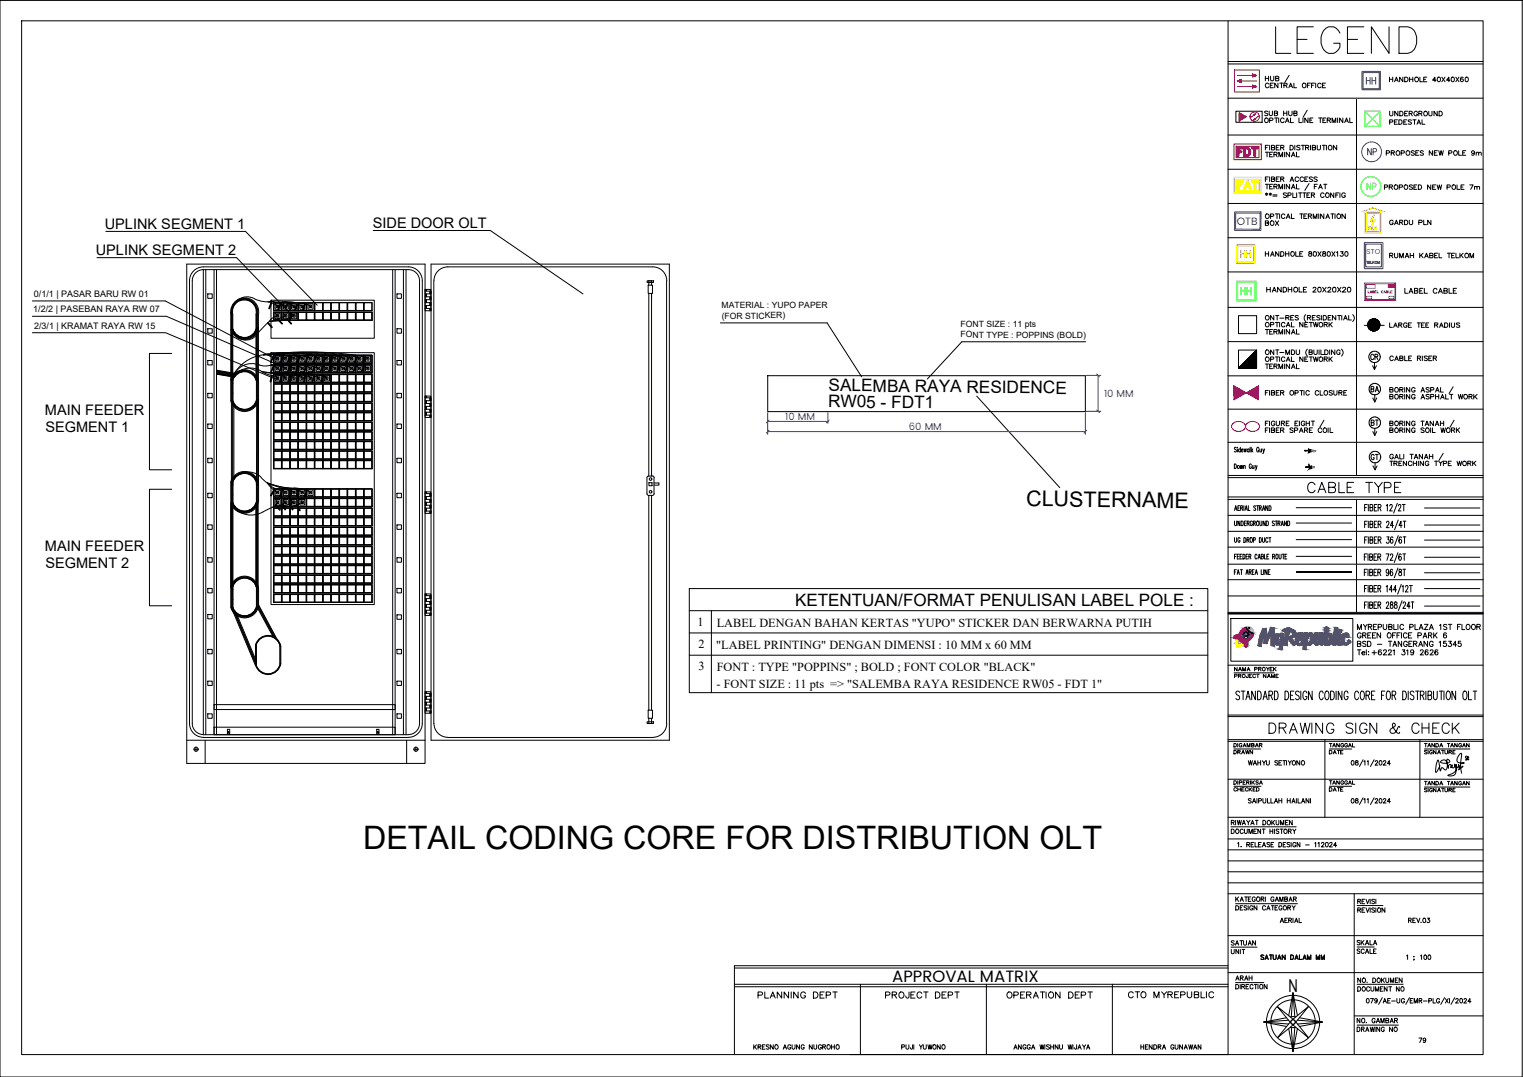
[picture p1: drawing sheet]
<svg xmlns="http://www.w3.org/2000/svg" width="420mm" height="297mm" viewBox="0 0 420 297" stroke-linecap="round" stroke-linejoin="round" font-family="sans-serif">
<defs><g id="words">
<text font-size="11.9" x="350.7" y="15.9">LEGEND</text>
<text font-size="8.9" x="100.2" y="234.1">DETAIL CODING CORE FOR DISTRIBUTION OLT</text>
<g font-size="6.2">
<text x="359.5" y="137.2">CABLE TYPE</text>
<text x="348.9" y="203.6">DRAWING SIGN &amp; CHECK</text>
</g>
<text font-size="5.9" x="283.1" y="139.6" transform="rotate(1 283.1 139.6)">CLUSTERNAME</text>
<text font-size="5.3" fill="#f00" x="340.4" y="44.1">FDT</text>
<text font-size="5.3" fill="#ffbf00" x="340.4" y="53.3">FAT</text>
<text font-size="5.3" fill="#ff7f00" x="341.1" y="72.3">HH</text>
<text font-size="5.3" fill="#0f0" x="341.1" y="82.5">HH</text>
<g font-size="4.9" fill="#00f">
<text x="375.7" y="24.3">HH</text>
<text x="376.1" y="44.1">NP</text>
</g>
<text font-size="4.9" fill="#0f0" x="376.1" y="53.6">NP</text>
<g font-size="4.9">
<text x="376.8" y="100.5">CR</text>
<text x="355.5" y="273.5">N</text>
<text x="207.8" y="276.6">PLANNING DEPT</text>
<text x="243.1" y="276.6">PROJECT DEPT</text>
<text x="276.6" y="276.6">OPERATION DEPT</text>
<text x="310.1" y="276.6">CTO MYREPUBLIC</text>
</g>
<g font-size="4.8">
<text x="228.6" y="107.9" transform="rotate(1 228.6 107.9)">SALEMBA RAYA RESIDENCE</text>
<text x="228.4" y="112.3" transform="rotate(1 228.4 112.3)">RW05 - FDT1</text>
</g>
<text font-size="4.7" x="219.3" y="167.2">KETENTUAN/FORMAT PENULISAN LABEL POLE :</text>
<text font-size="4.5" x="246.1" y="270.9">APPROVAL MATRIX</text>
<g font-size="4.4">
<text x="347.8" y="63.5">BOX</text>
<text x="377.1" y="109.4">BA</text>
<text x="377.1" y="118.5">BT</text>
<text x="377.1" y="128.1">GT</text>
<text x="339.7" y="271.6">ARAH</text>
</g>
<g font-size="4">
<text x="28.9" y="63.2">UPLINK SEGMENT 1</text>
<text x="102.9" y="63">SIDE DOOR OLT</text>
<text x="382.1" y="63.1">GARDU PLN</text>
<text x="26.4" y="70.4">UPLINK SEGMENT 2</text>
<text x="12.4" y="114.4">MAIN FEEDER</text>
<text x="12.5" y="119.2">SEGMENT 1</text>
<text x="12.4" y="151.9">MAIN FEEDER</text>
<text x="12.5" y="156.7">SEGMENT 2</text>
<text x="339" y="209.2">DRAWN</text>
<text x="365.5" y="209.2">DATE</text>
<text x="365.5" y="219.4">DATE</text>
<text x="338.3" y="261.8">SATUAN</text>
<text x="373.2" y="261.8">SKALA</text>
<text x="338.3" y="264.2">UNIT</text>
<text x="390.2" y="288.6">79</text>
</g>
<text font-size="3.5" fill="#ff7f00" x="376.4" y="64.6">PLN</text>
<g font-size="3.4">
<text x="192.4" y="172.7">1</text>
<text x="197.7" y="172.8">LABEL DENGAN BAHAN KERTAS &quot;YUPO&quot; STICKER DAN BERWARNA PUTIH</text>
<text x="192.7" y="178.8">2</text>
<text x="197.6" y="178.9">&quot;LABEL PRINTING&quot; DENGAN DIMENSI : 10 MM x 60 MM</text>
<text x="192.7" y="184.9">3</text>
<text x="197.7" y="185">FONT : TYPE &quot;POPPINS&quot; ; BOLD ; FONT COLOR &quot;BLACK&quot;</text>
<text x="197.7" y="189.6">- FONT SIZE : 11 pts =&gt; &quot;SALEMBA RAYA RESIDENCE RW05 - FDT 1&quot;</text>
</g>
<text font-size="3.1" fill="#808080" x="360.9" y="130.2">6M</text>
<text font-size="3" fill="#00f" x="341.2" y="62">OTB</text>
<g font-size="2.8" fill="#00f">
<text x="304.6" y="109.5">10 MM</text>
<text x="216.6" y="115.9">10 MM</text>
<text x="250.7" y="118.7">60 MM</text>
</g>
<g font-size="2.5">
<text x="9.4" y="81.9">0/1/1 | PASAR BARU RW 01</text>
<text x="9.2" y="86.2">1/2/2 | PASEBAN RAYA RW 07</text>
<text x="9.4" y="90.7">2/3/1 | KRAMAT RAYA RW 15</text>
</g>
<g font-size="2.4">
<text x="199.1" y="85">MATERIAL : YUPO PAPER</text>
<text x="199.1" y="87.9">(FOR STICKER)</text>
<text x="265" y="90.2">FONT SIZE : 11 pts</text>
<text x="265" y="93.1">FONT TYPE : POPPINS (BOLD)</text>
</g>
<text font-size="2" fill="#00f" x="377" y="70">STO</text>
<g font-size=".2">
<text x="74.3" y="89.6" transform="rotate(45 74.3 89.6)">|</text>
<text x="74.6" y="84.1" transform="rotate(90 74.6 84.1)">|</text>
<text x="77.1" y="84.4" transform="rotate(135 77.1 84.4)">|</text>
<text x="77.1" y="88.5" transform="rotate(45 77.1 88.5)">|</text>
<text x="79.1" y="84.1" transform="rotate(90 79.1 84.1)">|</text>
<text x="79.6" y="88.5" transform="rotate(90 79.6 88.5)">|</text>
<text x="81.6" y="84.6" transform="rotate(117 81.6 84.6)">|</text>
<text x="83.9" y="84.4" transform="rotate(90 83.9 84.4)">|</text>
<text x="75.1" y="98.9" transform="rotate(90 75.1 98.9)">|</text>
<text x="75.1" y="101.6" transform="rotate(90 75.1 101.6)">|</text>
<text x="77.4" y="101.6" transform="rotate(117 77.4 101.6)">|</text>
<text x="77.8" y="99.1" transform="rotate(90 77.8 99.1)">|</text>
<text x="79.7" y="99" transform="rotate(90 79.7 99)">|</text>
<text x="79.7" y="101.6" transform="rotate(90 79.7 101.6)">|</text>
<text x="81.9" y="101.6" transform="rotate(117 81.9 101.6)">|</text>
<text x="82.3" y="99.1" transform="rotate(90 82.3 99.1)">|</text>
<text x="84.2" y="101.6" transform="rotate(90 84.2 101.6)">|</text>
<text x="84.5" y="99.1" transform="rotate(135 84.5 99.1)">|</text>
<text x="86.5" y="101.8" transform="rotate(135 86.5 101.8)">|</text>
<text x="86.8" y="99" transform="rotate(90 86.8 99)">|</text>
<text x="88.7" y="101.6" transform="rotate(117 88.7 101.6)">|</text>
<text x="89.5" y="99.3" transform="rotate(90 89.5 99.3)">|</text>
<text x="91" y="101.6" transform="rotate(117 91 101.6)">|</text>
<text x="91.4" y="99.1" transform="rotate(90 91.4 99.1)">|</text>
<text x="93.3" y="101.6" transform="rotate(117 93.3 101.6)">|</text>
<text x="93.6" y="99.1" transform="rotate(135 93.6 99.1)">|</text>
<text x="95.5" y="101.6" transform="rotate(90 95.5 101.6)">|</text>
<text x="95.9" y="99.1" transform="rotate(90 95.9 99.1)">|</text>
<text x="97.8" y="101.6" transform="rotate(117 97.8 101.6)">|</text>
<text x="98.1" y="99.1" transform="rotate(135 98.1 99.1)">|</text>
<text x="100.1" y="101.6" transform="rotate(90 100.1 101.6)">|</text>
<text x="100.4" y="99.1" transform="rotate(90 100.4 99.1)">|</text>
<text x="74.8" y="104.3" transform="rotate(90 74.8 104.3)">|</text>
<text x="77.5" y="104.3" transform="rotate(90 77.5 104.3)">|</text>
<text x="79.8" y="104.3" transform="rotate(117 79.8 104.3)">|</text>
<text x="84" y="104.3" transform="rotate(135 84 104.3)">|</text>
<text x="86.4" y="104.3" transform="rotate(90 86.4 104.3)">|</text>
<text x="88.8" y="104.3" transform="rotate(117 88.8 104.3)">|</text>
<text x="75.2" y="135.7" transform="rotate(135 75.2 135.7)">|</text>
<text x="77.5" y="135.9" transform="rotate(135 77.5 135.9)">|</text>
<text x="80" y="136" transform="rotate(90 80 136)">|</text>
<text x="84.3" y="135.9" transform="rotate(90 84.3 135.9)">|</text>
<text x="80.2" y="139.6" transform="rotate(90 80.2 139.6)">|</text>
<text x="82.2" y="139.9" transform="rotate(45 82.2 139.9)">|</text>
</g>
</g></defs>
<!-- layer: 0 -->
<g fill="none" stroke="#000" stroke-width=".28">
<path d="M0 .1h419.9v296.9h-419.9zM6 5.7h403.2v285.2h-403.2zM338.8 5.7v285.2M338.8 27.1h70.4M338.8 37.2h70.4M349.1 21v1.3M349.1 21.6h.9M349.8 30.8l-.3-.2-.6 .2 .1 .3 .8 .4-.3 .4-.6-.2M350 21v1.3M350.1 23.2a.55 .55 0 0 0-.9 0 .55 .55 0 0 0 0 .8 .55 .55 0 0 0 .9-.1M350.1 30.6v.9l.4 .4 .5-.2v-1.1M350.3 33.2h.6l.3-.4-.3-.3h-.6v1.3"/>
<path d="M350.4 23.5h.5M350.5 21l.1 1.1 .3 .2 .5-.4v-.9M351.3 22.9h-.9v1.3h.9M351.6 31.2h.7l.2-.3-.4-.3h-.5v1.3l.8-.1 .1-.3-.4-.3M351.6 32.5h.9M351.9 21.6h.8l.1-.4-.9-.2v1.3l.9-.1v-.5l-.3-.1M352.1 32.5v1.3M352.6 22.9v1.3l-.9-1.3v1.3M352.8 32.5v1.3M353.1 22.9h.8M353.5 22.9v1.3M354.1 30.6v1.3"/>
<path d="M354.1 31.2h.9M354.2 23.5l.8-.1v-.3l-.8-.2v1.3M354.2 32.8a.55 .55 0 0 0-.8 0 .55 .55 0 0 0 0 .8 .55 .55 0 0 0 .8-.1M354.6 33.8l.5-1.3 .5 1.3M354.7 23.5l.4 .7M354.8 33.4h.7M355 30.6v1.3M355.5 30.6v.9l.4 .4 .5-.2v-1.1M355.6 24.2l.5-1.3 .5 1.3M355.6 20.8l-1.1 1.9M355.8 23.8h.6M356 32.5v1.3h.8"/>
<path d="M357 22.9v1.3h.7M357 31.2h.7l.1-.3-.3-.3h-.5v1.3l.8-.1v-.3l-.3-.3M358.4 32.5v1.3h.7M359.5 32.5v1.3M360.6 30.4l-1.1 1.9M360.7 23.5h.5M360.8 32.5v1.3l-.8-1.3v1.3M361.4 33.1h.5M361.5 22.9h-.8v1.3M361.8 23.5h.5M362.2 32.5h-.8v1.3h.8M362.7 22.9h-.9v1.3"/>
<path d="M363 22.9v1.3M363.8 32.5h.9M364.2 32.5v1.3M364.4 23.2a.53 .53 0 0 0-.7-.2 .53 .53 0 0 0-.2 .7 .48 .48 0 0 0 .4 .5 .48 .48 0 0 0 .5-.3M364.8 23.5h.5M365 33.1h.5M365.7 22.9h-.9v1.3h.9M365.8 32.5h-.8v1.3h.8M366.1 33.1h.8l.2-.3-.4-.3h-.6v1.3M366.6 33.1l.5 .7M367.5 33.8v-1.3l.5 1.3 .5-1.3v1.3M369 32.5v1.3"/>
<path d="M370.5 32.5v1.3l-.9-1.3v1.3M371 33.8l.5-1.3 .5 1.3M371.1 33.4h.7M372.4 32.5v1.3h.7M374.2 27.4v103.7M383.3 21.3v1.2M383.3 21.9h.9M383.4 30.7v1.1l.4 .1 .5-.3v-.9M383.4 33.7l.7-.1 .2-.3-.9-.3v1.3M384.2 21.3v1.2M384.7 33.6h.5M384.7 22.5l.5-1.2 .5 1.2"/>
<path d="M384.9 22.1h.6M385.5 33h-.8v1.3h.8M385.7 30.7v1.2l-.9-1.2v1.2M385.9 33h.5a.65 .65 0 0 1 .4 .7 .65 .65 0 0 1-.4 .6h-.5zM386.2 30.7h.4a.68 .68 0 0 1 .5 .6 .68 .68 0 0 1-.5 .6h-.4zM387 21.3v1.2l-.9-1.2v1.2M387.3 33.6h.5M387.5 21.3h.5a.66 .66 0 0 1 .5 .6 .66 .66 0 0 1-.5 .6h-.5zM387.5 31.3h.5M388.1 33h-.8v1.3h.8M388.4 30.7h-.9v1.2h.9M388.7 31.3l.8-.1 .1-.3-.3-.2h-.6v1.2"/>
<path d="M388.9 21.9h.9M388.9 21.3v1.2M389.2 31.3l.4 .6M389.4 33.2l-.4-.2-.5 .2v.3l.9 .4-.4 .4-.5-.2M389.8 33h.9M389.8 21.3v1.2M390.2 33v1.3M390.4 21.4a.58 .58 0 0 1 .8 .1 .58 .58 0 0 1 0 .8 .58 .58 0 0 1-.8 0zM390.9 34.3l.5-1.3 .5 1.3M391 31a.59 .59 0 0 0-.9 .1 .59 .59 0 0 0 .4 .8l.5-.1v-.3h-.3M391.1 33.9h.7M391.4 31.3l.9-.1v-.4l-.9-.1v1.2"/>
<path d="M391.7 21.3v1.2h.8M391.9 31.3l.4 .6M392.3 33v1.3h.8M392.8 21.9h.5M393.6 21.3h-.8v1.2h.8M394.2 30.7v.9l.3 .3 .5-.1 .1-1.1M396.2 22.1h-1l.7-.8v1.2M396.5 30.7v1.2l-.9-1.2v1.2M396.7 21.3a.58 .58 0 0 1 .7 .6 .58 .58 0 0 1-.7 .6l-.2-.5zM397 30.7a.71 .71 0 0 1 .8 .3 .71 .71 0 0 1 0 .8l-.8 .1zM397.8 21.3l.9 1.2M398.7 21.3l-.9 1.2"/>
<path d="M400 22.1h-.9l.6-.8v1.2M400.5 21.3a.59 .59 0 0 1 .7 .6 .59 .59 0 0 1-.7 .6l-.2-.5zM401.6 21.3l.9 1.2M402.5 21.3l-.9 1.2M403.6 21.4v-.1a.58 .58 0 0 0-.7 .5 .58 .58 0 0 0 .6 .7 .4 .4 0 0 0 0-.7 .4 .4 0 0 0-.6 .3M404.4 21.3a.59 .59 0 0 1 .7 .6 .59 .59 0 0 1-.7 .6l-.2-.5zM338.8 56.1h70.4M338.8 46.7h70.4M349.1 50.8h.9M349.1 53.4l.6 .3M349.1 42h.9M349.7 53.4l-.6 .3"/>
<path d="M349.9 48.8h-.8v1.3M349.9 40.1h-.8v1.2M350.1 53.4l.7 .3M350.3 40.1v1.2M350.3 48.8v1.3M350.3 51.5h.5M350.3 42.6h.5M350.4 53.2v.7M350.8 49.4l.7-.1 .2-.2-.4-.3h-.5v1.3l.8-.2 .1-.3-.4-.2M350.8 40.7l.8-.1 .1-.3-.4-.2h-.5v1.2h.7l.2-.4-.4-.2M350.8 53.4l-.7 .3M351.1 50.8h-.8v1.3h.8"/>
<path d="M351.1 42h-.8v1.3h.8M351.2 53.7h1.1M351.2 54.1h1.1M351.5 51.5l.8-.2v-.3l-.8-.2v1.3M351.5 42.6l.8-.1v-.4l-.8-.1v1.3M351.9 51.5l.4 .6M351.9 42.6l.4 .7M352.1 49.4h.5M352.1 40.7h.5M352.8 52.1v-1.3l.5 1.3 .5-1.3v1.3M352.8 43.3v-1.3l.5 1.3 .5-1.3v1.3M352.9 48.8h-.8v1.3h.8"/>
<path d="M352.9 40.1h-.8v1.2h.8M353.3 49.4l.8-.1 .1-.4-.9-.1v1.3M353.3 40.7l.9-.1v-.4l-.9-.1v1.2M353.8 49.4l.4 .7M353.8 40.7l.4 .6M354.3 42v1.3M354.3 50.8v1.3M354.9 53.4l-.3-.2-.6 .2 .1 .2 .8 .5v.2l-.3 .2-.6-.2M355 59.8h.7M355.3 53.9l.9-.2v-.4l-.9-.1v1.3M355.8 50.8v1.3l-1-1.3v1.3M355.8 42v1.3l-1-1.3v1.3"/>
<path d="M355.9 50.1l.5-1.3 .5 1.3M355.9 40.1a.71 .71 0 0 1 .8 .3 .71 .71 0 0 1 0 .8l-.8 .1zM356.1 49.6h.6M356.3 59v1.3h.7M356.3 52.1l.5-1.3 .5 1.3M356.3 43.3l.5-1.3 .5 1.3M356.4 51.7h.7M356.4 42.8h.7M356.7 53.2v1.3h.7M357.2 40.1v1.2M357.7 50.8v1.3h.7M357.7 42v1.3h.7"/>
<path d="M357.7 53.2v1.3M358.3 49.1a.51 .51 0 0 0-.6-.3 .51 .51 0 0 0-.4 .5v.3a.51 .51 0 0 0 .4 .5 .51 .51 0 0 0 .6-.3M358.3 53.2h.9M358.6 59h.9M358.6 40.3l-.3-.2-.6 .2 .2 .3 .6 .2v.5l-.8-.1M358.7 53.2v1.3M359 59v1.3M359 40.1h.9M359.4 53.2h.9M359.5 40.1v1.2M359.6 49.1a.48 .48 0 0 0-.6-.3 .48 .48 0 0 0-.4 .5v.3a.48 .48 0 0 0 .4 .5 .48 .48 0 0 0 .6-.3M359.7 59.6h.5"/>
<path d="M359.8 53.2v1.3M360 49.4h.5M360.2 40.7l.8-.1v-.4l-.8-.1v1.2M360.6 59h-.9v1.3h.9M360.6 53.8h.5M360.6 40.7l.5 .6M360.8 48.8h-.8v1.3h.8M360.9 59.6l.8-.1 .1-.4-.9-.1v1.3M361.1 50.6l-1.1 1.9M361.4 53.2h-.8v1.3h.8M361.4 59.6l.4 .7M361.5 40.1v1.2"/>
<path d="M361.8 53.8l.7-.1 .2-.2-.2-.3h-.7v1.3M362 40.7l.8-.1 .1-.3-.3-.2h-.6v1.2h.8l.1-.4-.3-.2M362.1 49l-.3-.2-.6 .2 .1 .3 .8 .4-.3 .4-.6-.2M362.2 53.8l.5 .7M362.6 51.5h.5M363.4 49l-.3-.2-.6 .2 .1 .3 .8 .4v.2l-.3 .2-.6-.2M363.4 40.1v1.1l.4 .1 .5-.3v-.9M363.4 50.8h-.8v1.3M363.8 52.1l.5-1.3 .5 1.3M363.8 59v1.3M363.9 51.7h.7M364.8 40.1h.9"/>
<path d="M365.2 50.8h.9M365.2 59v1.3l-.9-1.3v1.3M365.2 40.1v1.2M365.3 53.5a.56 .56 0 0 0-.8-.1 .56 .56 0 0 0 0 .8 .56 .56 0 0 0 .8 0M365.6 50.8v1.3M365.9 59.8h.7M365.9 40.1v1.2M367.2 59h.8M367.6 59v1.3M368 53.2v1.3l-.9-1.3v1.3M368.3 59v1.3M368.5 53.8h.5"/>
<path d="M368.8 40.1v1.2l-1-1.2v1.2M369.3 53.2h-.8v1.3M369.7 53.2v1.3M371.1 59v1.3l-.9-1.3v1.3M371.1 53.5a.54 .54 0 0 0-.7-.3 .54 .54 0 0 0-.2 .8 .49 .49 0 0 0 .4 .5 .49 .49 0 0 0 .5-.5h-.3M381.9 51.6h.8l.1-.4-.9-.2v1.2M382.4 42.2l.9-.1v-.4l-.9-.1v1.2M383.2 51.6l.8-.1 .2-.3-1-.2v1.2M383.7 51.6l.5 .6M383.8 42.1h.8v-.4l-.8-.1v1.2M384.3 42.1l.4 .7M386 51.6h.8l.1-.4-.9-.2v1.2"/>
<path d="M386.5 42.2l.9-.1v-.4l-.9-.1v1.2M389.7 51.2l-.4-.2-.5 .2v.2l.8 .4v.4l-.8-.1M390.1 51.6h.5M390.2 41.8l-.3-.2h-.5v.5l.7 .2 .1 .4-.3 .1-.6-.1M390.6 42.1h.5M390.9 51h-.8v1.2h.8M391.3 51h.4a.63 .63 0 0 1 .5 .6 .63 .63 0 0 1-.5 .6h-.4zM391.4 41.6h-.8v1.2h.8M392.7 41.8l-.3-.2-.6 .2 .1 .3 .7 .3v.4l-.8-.1M394.7 51v1.2l-.9-1.2v1.2M395.2 41.6v1.2l-.9-1.2v1.2M395.2 51.6h.5"/>
<path d="M395.7 42.1h.5M396.1 51h-.9v1.2h.9M396.5 51l.3 1.2 .3-1.2 .3 1.2 .3-1.2M396.5 41.6h-.8v1.2h.8M396.9 41.6l.4 1.2 .3-1.2 .3 1.2 .3-1.2M399.2 51.6h.8v-.5l-.8-.1v1.2M399.7 42.2l.8-.1v-.4l-.8-.1v1.2M402 51v1.2h.7M402.4 41.6v1.2h.8M403.1 51.6h.5M403.5 42.1h.5M403.9 51h-.8v1.2h.8"/>
<path d="M404.4 41.6h-.9v1.2h.9M405.5 51h.9l-.7 1.2M406.8 42a.43 .43 0 0 1-.5 .4 .43 .43 0 0 1-.3-.6 .43 .43 0 0 1 .7 0l.1 .5-.2 .5-.6-.1M406.8 51.6l.6-.1 .1 .7M406.8 51.4v.8M407.2 42.2l.3-.2 .4 .1v.7M407.2 42v.8M407.5 51.6l.6-.1 .1 .7M407.9 42.2l.4-.2 .3 .1v.7M26.8 71.1h38.5l15.5 16.1M29.2 63.8h38.5l19.8 20.4M103 63.6h32.3l25.5 17.5"/>
<path d="M338.8 75h70.4M338.8 65.6h70.4M349.1 69.4v1.3M349.1 70h.9M350 69.4v1.3M350.5 70.7l.5-1.3 .5 1.3M350.7 70.3h.6M352.8 69.4v1.3l-.9-1.3v1.3M353.3 69.4h.5a.68 .68 0 0 1 .4 .6 .68 .68 0 0 1-.4 .7h-.5zM354.7 70h.9M354.7 69.4v1.3M354.8 60.3l.6-1.3 .5 1.3"/>
<path d="M355.6 69.4v1.3M356.3 69.5a.58 .58 0 0 1 .8 .6 .58 .58 0 0 1-.9 .4l-.1-.6zM357.5 69.4v1.3h.8M358.6 70h.5M359.4 69.4h-.8v1.3h.8M361.1 69.5v.3l.8 .5a.44 .44 0 0 1-.4 .4 .44 .44 0 0 1-.5-.4l.8-.6v-.2zM362.3 60.3v-1.3l.5 1.3 .5-1.3v1.3M362.5 69.5a.59 .59 0 0 1 .7 .5 .59 .59 0 0 1-.7 .6l-.2-.5zM363.6 69.4l.8 1.3M364.4 69.4l-.8 1.3M365 69.5v.3l.8 .5a.47 .47 0 0 1-.5 .4 .47 .47 0 0 1-.5-.4l.9-.6-.1-.2zM365.8 60.3l.5-1.3 .5 1.3"/>
<path d="M366.3 69.5a.59 .59 0 0 1 .7 .5 .59 .59 0 0 1-.7 .6l-.2-.5zM367.4 69.4l.9 1.3M368.3 69.4l-.9 1.3M368.7 69.6l.3-.2v1.3M369.8 69.4h.7l-.3 .5a.4 .4 0 0 1 .4 .4 .4 .4 0 0 1-.4 .4l-.5-.3M371.2 69.5a.59 .59 0 0 1 .7 .5 .59 .59 0 0 1-.7 .6l-.2-.5zM383.4 70.5l.8-.2v-.3l-.8-.2v1.3M383.8 70.5l.5 .6M384.7 69.8l.1 1.1 .3 .2 .5-.3v-1M386.1 71.1v-1.3l.5 1.3 .5-1.3v1.3M387.6 71.1l.6-1.3 .5 1.3M387.9 70.7h.6"/>
<path d="M389 69.8v1.3M389 70.5h1M390 69.8v1.3M391.7 69.8v1.3M392 70.4l.6 .7M392.6 69.8l-.9 .9M393 71.1l.5-1.3 .5 1.3M393.2 70.7h.7M394.4 70.5l.9-.2 .1-.2-.4-.3h-.6v1.3h.8l.2-.4-.4-.2M395.8 70.5h.5M396.6 69.8h-.8v1.3h.8M397 69.8v1.3h.8"/>
<path d="M399.3 69.8h.9M399.8 69.8v1.3M400.5 70.5h.5M401.3 69.8h-.8v1.3h.8M401.7 69.8v1.3h.8M402.8 69.8v1.3M403.1 70.4l.5 .7M403.6 69.8l-.8 .9M405.5 71.1v-1.3l.5 1.3 .5-1.3v1.3M8.9 87.2h37l33 14.4M8.9 91.8h36.8l30.5 12.8M8.9 83h36.7l30.6 16.1"/>
<path d="M338.8 94.2h70.4M338.8 84.8h70.4M341.7 87.1h5v4.9h-5zM349.1 90.9h.9M349.5 90.9v1.2M350.3 91.5h.5M350.5 89.6l.8-.1 .1-.4-.9-.2v1.3M350.5 99.1l.8-.1 .1-.3-.9-.2v1.2M351.1 90.9h-.8v1.2h.8M351.4 96.5v1.3l-.9-1.3v1.3M351.4 87v1.3l-.9-1.3v1.3M351.5 91.5l.8-.1v-.4l-.8-.1v1.2"/>
<path d="M351.8 88.9h1M351.8 98.5h1M351.9 91.5l.4 .6M351.9 96.5h.9M351.9 87h.9M352.3 88.9v1.3M352.3 98.5v1.2M352.3 87v1.3M352.3 96.5v1.3M352.8 92.1v-1.2l.5 1.2 .5-1.2v1.2M353 88.9v1.3M353 98.5v1.2"/>
<path d="M353.1 97.2h1.1M353.1 87.7h1.1M354.3 90.9v1.2M354.5 89.2a.48 .48 0 0 0-.6-.3 .48 .48 0 0 0-.4 .5 .54 .54 0 0 0 .2 .7 .54 .54 0 0 0 .7-.1l.1-.1M354.5 98.7a.48 .48 0 0 0-.6-.2 .48 .48 0 0 0-.4 .4 .54 .54 0 0 0 .2 .7 .54 .54 0 0 0 .7-.1l.1-.1M354.7 97.8v-1.3l.5 1.3 .6-1.3v1.3M354.7 87.6l.8-.1 .1-.3-.9-.2v1.3M354.8 90.2l.6-1.3 .5 1.3M354.8 99.7l.6-1.2 .5 1.2M355 89.7h.7M355 99.3h.7M355.2 87.6l.4 .7"/>
<path d="M355.8 90.9v1.2l-1-1.2v1.2M356.1 87.6h.5M356.3 88.9v1.3h.7M356.3 92.1l.5-1.2 .5 1.2M356.3 98.5v1.2h.7M356.3 96.5a.71 .71 0 0 1 .7 .3 .71 .71 0 0 1 0 .8l-.7 .2zM356.4 91.7h.7M356.9 87h-.8v1.3h.8M357.6 96.5v.9l.4 .4 .5-.4v-.9M357.7 90.9v1.2h.7M358.2 87.2l-.8-.1-.1 .3 .8 .4 .1 .3-.3 .2-.6-.2M359.5 88.9v1.3l-.9-1.3v1.3"/>
<path d="M359.5 98.5v1.2l-.9-1.2v1.2M360 99h.5M360 89.5h.5M360.2 86.8a1.27 1.27 0 0 0 0 1.9M360.7 96.3a1.2 1.2 0 0 0 0 1.9M360.7 87.6l.8-.1v-.4l-.8-.1v1.3M360.8 88.9h-.8v1.3h.8M360.8 98.5h-.8v1.2h.8M361.1 97.1l.8-.1 .1-.2-.3-.3h-.6v1.3l.8-.1 .1-.3-.3-.3M361.1 87.6l.5 .7M361.2 88.9h.9M361.2 98.5h.9"/>
<path d="M361.7 88.9v1.3M361.7 98.5v1.2M362 87.6h.5M362.3 88.9l.4 1.3 .3-1.3 .3 1.3 .3-1.3M362.3 98.5l.4 1.2 .3-1.2 .3 1.2 .3-1.2M362.5 96.5v.9l.3 .4 .4-.1 .2-.3v-.9M362.8 87h-.8v1.3h.8M363.9 96.5v1.3M364.2 87.2l-.8-.1-.1 .3 .7 .3 .2 .4-.4 .2-.5-.2M364.4 96.5v1.3h.8M364.5 87v1.3M365 87h.5a.63 .63 0 0 1 .4 .6 .63 .63 0 0 1-.4 .7h-.5z"/>
<path d="M365.3 89.5l.8-.1v-.4l-.8-.1v1.3M365.3 99l.8-.1v-.4h-.8v1.2M365.5 96.5h.4a.66 .66 0 0 1 .5 .6 .66 .66 0 0 1-.5 .7h-.4zM365.8 89.5l.4 .7M365.8 99l.4 .7M366.4 87.6h.5M366.6 88.9v1.3M366.6 98.5v1.2M366.8 96.5v1.3M366.9 89.4l.6 .8M366.9 99l.6 .7M367.2 87h-.8v1.3h.8"/>
<path d="M367.5 88.9l-.9 .8M367.5 98.5l-.9 .8M368.3 96.5v1.3l-1-1.3v1.3M368.5 87v1.3l-.9-1.3v1.3M369 87h.9M369.4 87v1.3M369.7 96.8a.48 .48 0 0 0-.5-.3 .48 .48 0 0 0-.4 .5 .54 .54 0 0 0 .2 .7 .54 .54 0 0 0 .7-.1v-.3h-.3M370.1 96.3a1.2 1.2 0 0 1 0 1.9M370.2 87v1.3M370.7 88.3l.5-1.3 .5 1.3M370.9 87.8h.6M372.1 87v1.3h.7"/>
<path d="M373.2 86.8a1.2 1.2 0 0 1 0 1.9M376.4 89.7h5.5M383.4 89.1v1.2h.7M384.4 98.5a.56 .56 0 0 0-.8-.1 .56 .56 0 0 0 0 .8 .56 .56 0 0 0 .8 0M384.5 90.3l.5-1.2 .5 1.2M384.6 89.9h.7M384.8 99.5l.5-1.3 .5 1.3M384.9 99h.7M385.9 89.6h.7l.2-.3-.9-.2v1.2M386.2 98.8l.7-.1 .1-.4-.8-.1v1.3l.8-.2v-.4l-.2-.1M386.3 89.6l.5 .7M387.5 98.2v1.3h.8"/>
<path d="M388.2 89.4a.48 .48 0 0 0-.6-.3 .48 .48 0 0 0-.4 .4 .54 .54 0 0 0 .2 .7 .54 .54 0 0 0 .7-.1l.1-.3h-.3M388.5 89.6h.5M388.6 98.8h.5M389.4 89.1h-.9v1.2h.9M389.4 98.2h-.8v1.3h.8M391 89.1h.9M391 98.8l.8-.1 .1-.4-.9-.1v1.3M391.4 89.1v1.2M391.5 98.8l.4 .7M392.1 89.6h.5M392.4 98.2v1.3M393 89.1h-.9v1.2h.9"/>
<path d="M393.4 89.6h.5M393.8 98.4l-.3-.2-.6 .2 .1 .3 .7 .3v.4l-.5 .1-.3-.2M394.2 89.1h-.8v1.2h.8M394.2 98.8h.5M395 98.2h-.8v1.3h.8M395.4 98.8l.8-.1v-.4l-.8-.1v1.3M395.8 89.6l.8-.1v-.4h-.8v1.2M395.9 98.8l.4 .7M396.2 89.6l.5 .7M397.1 90.3l.5-1.2 .5 1.2M397.3 89.9h.7M398.5 89.1h.5a.65 .65 0 0 1 .4 .6 .65 .65 0 0 1-.4 .6h-.5z"/>
<path d="M399.9 89.1v1.2M400.4 89.1v.8l.4 .4 .4-.2 .1-1M402.7 89.2l-.3-.1-.6 .1 .1 .3 .7 .3v.4l-.8-.1M338.8 103.7h70.4M338.8 112.8h70.4M349.1 108.3h.5M349.1 116.7h.5M349.1 118.6h.5M349.1 100.4h.9M349.5 100.4v1.3M349.9 107.7h-.8v1.3M349.9 116.1h-.8v1.3"/>
<path d="M349.9 118h-.8v1.3M350.2 107.7v1.3M350.2 116.1v1.3M350.2 118v1.3M350.3 101h.5M350.7 108.3h.8l.1-.4-.9-.2v1.3l.9-.1v-.5l-.3-.1M350.7 118.6l.9-.1v-.4l-.3-.1h-.6v1.3l.9-.1v-.5l-.3-.1M351.1 100.4h-.8v1.3h.8M351.5 101h.7l.1-.5-.8-.1v1.3M351.7 116.4a.54 .54 0 0 0-.7-.2 .54 .54 0 0 0-.3 .7 .49 .49 0 0 0 .5 .5 .49 .49 0 0 0 .5-.5h-.3M351.9 101l.4 .7M352.1 116.1v1.1l.4 .2 .5-.4v-.9"/>
<path d="M352.1 108.3h.5M352.1 118.6h.5M352.8 101.7v-1.3l.5 1.3 .5-1.3v1.3M352.9 107.7h-.8v1.3h.8M352.9 118h-.8v1.3h.8M353.3 108.3h.8l.1-.3-.1-.2-.8-.1v1.3M353.3 118.6h.8l.1-.3-.3-.3h-.6v1.3M353.5 116.7h.7l.1-.4-.8-.2v1.3M353.7 108.3l.5 .7M353.7 118.6l.5 .7M353.9 116.7l.5 .7M354.3 100.4v1.3"/>
<path d="M354.8 116.7h.5M355.6 116.1h-.8v1.3h.8M355.8 100.4v1.3l-1-1.3v1.3M356.3 101.7l.5-1.3 .5 1.3M356.4 101.2h.7M356.7 118.2l-.3-.2-.4 .1-.1 .3 .7 .3 .1 .4-.3 .2-.5-.2M357.1 118.7l.8-.1 .1-.5-.9-.1v1.3M357.3 108.4l.8-.1v-.4l-.8-.2v1.3M357.3 116.7h.5M357.7 100.4v1.3h.7M358.1 116.1h-.8v1.3h.8M358.5 119.3l.5-1.3 .5 1.3"/>
<path d="M358.5 116.1v1.3M358.6 107.7h.9M358.7 118.9h.6M359.1 107.7v1.3M359.7 107.7v1.3M359.9 118.6l.8-.1v-.4l-.8-.1v1.3M360 116.4a.56 .56 0 0 0-.9 0 .56 .56 0 0 0 0 .8 .56 .56 0 0 0 .9-.1v-.2h-.4M360.3 116.7h.9M360.3 116.1v1.3M360.3 118.6l.5 .7M361.2 108a.56 .56 0 0 0-.8-.1 .56 .56 0 0 0 0 .9 .56 .56 0 0 0 .8-.1M361.2 116.1v1.3"/>
<path d="M361.2 118.6h.5M361.7 116.1h.9M362.1 118h-.9v1.3h.9M362.2 116.1v1.3M363.8 108a.48 .48 0 0 0-.6-.3 .48 .48 0 0 0-.4 .5 .53 .53 0 0 0 .3 .7 .53 .53 0 0 0 .7-.2M364.2 107.7v1.3h.8M364.6 118.3a.59 .59 0 0 0-1 .1 .59 .59 0 0 0 .5 .9l.3-.1 .2-.2M365.3 115.9l-1.2 1.9M366.4 118v1.3M366.9 118v1.3h.8M367.6 107.9l-.8-.1-.1 .3 .8 .3 .1 .4-.4 .2-.5-.2M368 107.7v1.1l.3 .2 .6-.4v-.9"/>
<path d="M369.4 108.3h.7l.1-.4-.8-.2v1.3M369.8 108.3l.4 .7M370.7 108.3h.5M371.5 107.7h-.8v1.3h.8M383.4 116.7h.8l.1-.4-.9-.2v1.3l.9-.1v-.4l-.3-.2M383.4 118.6l.9-.1v-.4l-.3-.1h-.6v1.3l.9-.1v-.5l-.3-.1M383.4 107.5l.9-.1v-.4l-.9-.1v1.2l.9-.1v-.4l-.3-.1M383.4 109.4l.8-.1 .1-.4-.9-.1v1.3l.9-.2v-.4l-.3-.1M386.2 116.7h.7l.1-.4-.8-.2v1.3M386.2 118.6l.8-.1v-.4l-.8-.1v1.3M386.2 107.5l.8-.1v-.4l-.8-.1v1.2M386.2 109.4l.7-.1 .1-.4-.8-.1v1.3"/>
<path d="M386.6 116.7l.5 .7M386.6 118.6l.5 .7M386.6 107.5l.5 .6M386.6 109.4l.5 .7M387.5 106.9v1.2M387.5 108.8v1.3M387.5 116.1v1.3M387.5 118v1.3M388.9 116.1v1.3l-.9-1.3v1.3M388.9 118v1.3l-.9-1.3v1.3M388.9 106.9v1.2l-.9-1.2v1.2M388.9 108.8v1.3l-.9-1.3v1.3"/>
<path d="M390.4 116.4a.56 .56 0 0 0-.8 0 .56 .56 0 0 0 0 .8 .56 .56 0 0 0 .8-.1v-.2h-.3M390.4 118.3a.6 .6 0 0 0-1 .1 .6 .6 0 0 0 .4 .9l.6-.3v-.2h-.3M390.4 107.2a.55 .55 0 0 0-.8-.1 .55 .55 0 0 0 0 .8 .55 .55 0 0 0 .8 0v-.2h-.3M390.4 109.1a.56 .56 0 0 0-.8-.1 .56 .56 0 0 0 0 .8 .56 .56 0 0 0 .8 0v-.3h-.3M392 108.1l.5-1.2 .5 1.2M392 110.1l.5-1.3 .5 1.3M392 116.1h.9M392.2 107.7h.6M392.2 109.6h.6M392.4 116.1v1.3M392.9 118.2l-.3-.2-.6 .2 .1 .3 .7 .2v.5l-.8-.1M393.1 117.4l.6-1.3 .5 1.3"/>
<path d="M393.3 117h.7M394.3 107.1l-.3-.2-.5 .1-.1 .3 .8 .3 .1 .4-.3 .1-.6-.1M394.3 109l-.8-.2-.1 .4 .8 .3 .1 .3-.3 .3-.6-.3M394.7 107.6l.8-.2v-.4l-.8-.1v1.2M394.7 109.4l.8-.1v-.4l-.8-.1v1.3M394.7 118v1.3M395.2 118v1.3h.7M395.4 116.1v1.3l-.9-1.3v1.3M395.9 117.4l.6-1.3 .5 1.3M396 108.1l.5-1.2 .5 1.2M396 108.8v1.3M396 109.4h.9"/>
<path d="M396.2 117h.6M396.2 107.7h.6M396.9 108.8v1.3M397.4 116.7h.9M397.4 116.1v1.3M397.4 106.9v1.2h.8M397.4 110.1l.5-1.3 .5 1.3M397.5 118l.3 1.3 .3-1.3 .3 1.3 .4-1.3M397.6 109.6h.7M398.3 116.1v1.3M398.8 108.8v1.3h.8M399.9 108.8h.9"/>
<path d="M400.4 108.8v1.3M400.4 118.6l.9-.1v-.4l-.9-.1v1.3M400.9 118.6l.4 .7M400.9 106.7l-1.1 1.9M401.2 115.9l-1.2 1.9M401.8 118v1.3M402.1 118.6l.6 .7M402.3 108.8l.3 1.3 .3-1.3 .4 1.3 .3-1.3M402.7 118l-.9 .9M405.3 109.4l.7-.1 .1-.3-.1-.2h-.7v1.3M405.7 109.4l.4 .7M406.6 108.8v1.3"/>
<path d="M406.9 109.3l.6 .8M407.5 108.8l-.9 .8M338.8 137.7h70.4M338.8 131.7h70.4M338.8 137.1h70.4M338.8 122h70.4M338.8 131.1h70.4M340.5 128a.64 .64 0 0 1 .6 .6 .64 .64 0 0 1-.6 .6zM341.1 123.6a.3 .3 0 0 0-.5-.2 .3 .3 0 0 0 .1 .5l.3 .2 .1 .4-.2 .2-.4-.2M341.3 123.4h.1M341.4 123.8v.9M342 139.5h-.5v1.3h.5"/>
<path d="M342.2 128.4l.1 .8 .2-.8 .1 .8 .2-.8M342.2 124l-.1-.1a.38 .38 0 0 0-.4 .3 .38 .38 0 0 0 .4 .4l.1-.1M342.2 123.3v1.4M342.4 124.1h.5v-.2a.38 .38 0 0 0-.5 .3 .38 .38 0 0 0 .5 .4v-.1M343.1 128.6l.4-.2v.8M343.1 128.4v.8M343.2 139.5v1.3M343.2 123.8l.2 .9 .1-.9 .2 .9 .1-.9M344.4 139.5v1.3h.4M344.6 124l-.1-.1a.38 .38 0 0 0-.4 .3 .38 .38 0 0 0 .4 .4l.1-.1M344.6 123.8v.9M344.9 123.3v1.4"/>
<path d="M345.2 123.3v1.4M345.2 128.3a.32 .32 0 0 0-.4-.3 .32 .32 0 0 0-.2 .4v.4a.33 .33 0 0 0 .3 .4 .33 .33 0 0 0 .3-.4h-.1M345.4 124.1l.3 .6M345.5 128.4v.8l.4-.2M345.6 123.8l-.4 .6M345.9 128.4v.8M346.3 128.4l.3 .8 .2-.8M346.4 139.7a.3 .3 0 0 0-.5-.1 .3 .3 0 0 0 .1 .5l.3 .1 .1 .4-.2 .2-.3-.2M346.6 129.2l-.3 .5M346.7 139.5h.6M347 139.5v1.3M347.3 123.7a.34 .34 0 0 0-.4-.3 .34 .34 0 0 0-.2 .5l.2 .8 .4-.3v-.3h-.2"/>
<path d="M347.6 123.8v.8l.4-.2M348 123.8v.9M348.4 123.8l.2 .9 .3-.9M348.6 124.7l-.3 .4M349.8 139.5v1.3l-.6-1.3v1.3M350.1 139.5a.74 .74 0 0 1 .6 .5 .74 .74 0 0 1-.3 .8h-.3zM374.2 137.7v31.2M376.5 140h.4M377.2 139.1h-.7v1.8M377.5 139.1v1.8M378 140l.6-.1v-.7l-.6-.1v1.8l.6-.1 .1-.5-.2-.3M379.1 140h.5"/>
<path d="M379.9 139.1h-.8v1.8h.8M380.2 140l.7-.1v-.7l-.7-.1v1.8M380.6 140l.4 .9M382.4 139.5l.3-.4v1.8M383.4 139.6l.1-.3a.39 .39 0 0 1 .5 0 .39 .39 0 0 1 0 .5l-.6 1.1h.7M383.4 127.2h.9M383.8 127.2v1.2M384.4 125.6a.54 .54 0 0 0-.7-.3 .54 .54 0 0 0-.3 .8 .49 .49 0 0 0 .5 .5 .49 .49 0 0 0 .5-.5h-.4M384.6 127.8l.8-.1v-.4l-.8-.1v1.2M384.8 126.6l.5-1.3 .5 1.3M384.9 126.1h.7M385 127.8l.4 .6"/>
<path d="M385.5 138.8l-1 2.7M385.8 139.6v-.3a.39 .39 0 0 1 .6 0 .39 .39 0 0 1 0 .5l-.7 1.1h.8M385.9 127.8h.5M386.2 125.3v1.3h.7M386.7 127.2h-.8v1.2h.8M387.3 125.3v1.3M387.3 139.1v1.8M388 127.2v1.2l-.9-1.2v1.2M389 125.3h.9M389.4 125.3v1.3M389.5 127.5a.55 .55 0 0 0-.8-.1 .55 .55 0 0 0 0 .8 .55 .55 0 0 0 .8-.1M389.9 127.8h.9"/>
<path d="M389.9 127.2v1.2M390.1 126.6l.6-1.3 .5 1.3M390.3 126.1h.6M390.8 127.2v1.2M391.3 127.2v1.2M392.4 125.3v1.3l-.9-1.3v1.3M392.7 127.2v1.2l-.9-1.2v1.2M392.9 126.6l.5-1.3 .6 1.3M393.1 126.1h.7M394.2 127.5a.55 .55 0 0 0-.8-.1 .55 .55 0 0 0 0 .8 .55 .55 0 0 0 .8-.1v-.1h-.4M394.3 125.3v1.3M394.3 125.9h1"/>
<path d="M395.3 125.3v1.3M395.8 127.2h.9M396.2 127.2v1.2M396.9 127.2l.5 .6 .5-.6M397.4 127.8v.6M398.1 125l-1.1 2M398.2 127.8h.7l.1-.5-.8-.1v1.2M399.5 127.8h.5M400.4 127.2h-.9v1.2h.9M402 127.2l.3 1.2 .3-1.2 .3 1.2 .4-1.2M404.9 127.8l.9-.1v-.4l-.9-.1v1.2M405.4 127.8l.4 .6"/>
<path d="M406.3 127.2v1.2M406.6 127.7l.6 .7M407.2 127.2l-.9 .8M338.8 150.9h70.4M338.8 146.5h70.4M338.8 142.1h70.4M338.8 155.6h70.4M338.8 159.9h70.4M340.5 157.8h.4M340.6 143.7v.9l.2 .4 .3-.2 .1-1.1M340.6 140.8l.3-1.3 .3 1.3M340.6 148.3v.9l.2 .4 .3-.2 .1-1.1"/>
<path d="M340.6 153.5h.3M340.7 140.4h.4M341.1 157.1h-.6v1.3M341.1 152.9h-.5v1.3M341.3 158.4l.3-1.3 .3 1.3M341.3 153.5h.4M341.4 158h.4M341.5 140.1h.3M341.9 152.9h-.6v1.3h.6M342.1 143.7v1.3l-.6-1.3v1.3M342.1 148.6l-.2-.3a.71 .71 0 0 0-.4 .6 .71 .71 0 0 0 .4 .7l.2-.3-.2-.2M342.1 153.5h.3"/>
<path d="M342.2 157.1h.6M342.3 140.1h.5v-.5l-.5-.1v1.3M342.4 143.7a.64 .64 0 0 1 .6 .6 .64 .64 0 0 1-.6 .7zM342.5 157.1v1.3M342.6 140.1l.3 .7M342.6 152.9h-.5v1.3h.5M342.9 152.9a.66 .66 0 0 1 .6 .6 .66 .66 0 0 1-.6 .7zM343.2 148.3a.66 .66 0 0 1 .5 .6 .66 .66 0 0 1-.5 .7zM343.3 144.3h.3M343.5 140.8l.3-1.3 .3 1.3M343.6 140.4h.4M343.7 158.4l.3-1.3 .3 1.3"/>
<path d="M343.7 153.5h.4M343.8 143.7h-.5v1.3h.5M343.8 158h.4M344 148.9l.6-.1-.1-.5h-.5v1.3M344 144.3l.6-.1v-.5h-.6v1.3M344.3 152.9h-.6v1.3h.6M344.3 148.9l.3 .7M344.3 144.3l.3 .7M344.6 153.5l.5-.1-.1-.5h-.4v1.3M344.6 157.8l.5-.2v-.4l-.5-.1v1.3M344.8 153.5l.3 .7M344.9 157.8l.3 .6"/>
<path d="M345 148.3h.1a.71 .71 0 0 1 .4 .6 .71 .71 0 0 1-.4 .7 1.01 1.01 0 0 1-.1-1.3zM345.5 157.8h.3M345.5 144l-.2-.3a.63 .63 0 0 0-.4 .7 .63 .63 0 0 0 .5 .5l.1-.4h-.2M345.8 144.3h.5v-.6h-.5v1.3M345.8 149l.5-.1v-.6h-.5v1.3M346 157.1h-.5v1.3h.5M346.1 144.3l.2 .7M346.2 158.4l.4-1.3 .3 1.3M346.4 158h.4M346.8 143.7h.1a.63 .63 0 0 1 .4 .7 .63 .63 0 0 1-.5 .5l-.2-.4zM346.8 153.2l-.2-.3a.74 .74 0 0 0 0 1.3l.2-.3M347 154.2l.4-1.3 .3 1.3"/>
<path d="M347.2 153.7h.4M347.4 140.1h.5v-.5l-.5-.1v1.3M347.4 148.3a.66 .66 0 0 1 .6 .6 .66 .66 0 0 1-.6 .7zM347.6 143.7v.9l.2 .4 .3-.2v-1.1M347.7 140.1l.3 .7M347.9 157.1v1.3h.5M347.9 153.5l.6-.1-.1-.5h-.5v1.3l.6-.2-.2-.5M348.3 140.8l.3-1.3 .4 1.3M348.3 148.3v.9l.2 .4 .3-.2 .1-1.1M348.4 140.4h.4M348.6 157.1v1.3M348.8 152.9v1.3h.5"/>
<path d="M349 143.7v1.3l-.6-1.3v1.3M349.3 143.7a.64 .64 0 0 1 .6 .6 .64 .64 0 0 1-.6 .7zM349.5 153.5h.3M349.5 157.1v1.3l-.5-1.3v1.3M349.8 148.6l-.2-.3a.71 .71 0 0 0-.5 .6 .71 .71 0 0 0 .5 .7l.2-.3M349.9 157.8h.3M350.1 152.9h-.6v1.3h.6M350.1 148.3h.5M350.4 148.3v1.3M350.4 157.1h-.5v1.3h.5M351.1 153.5l.5-.1v-.5h-.5v1.3M351.4 153.5l.3 .7"/>
<path d="M351.6 143.9a.31 .31 0 0 0-.5-.2 .31 .31 0 0 0 0 .5l.3 .2a.32 .32 0 0 1 .1 .5 .32 .32 0 0 1-.5-.1M351.8 143.7h.6M352.1 152.9h.1a.71 .71 0 0 1 .4 .6 .71 .71 0 0 1-.4 .7l-.2-.5zM352.1 143.7v1.3M352.6 144.3l.5-.1v-.5h-.5v1.3M352.8 152.9v.9l.3 .4 .3-.2v-1.1M352.8 144.3l.3 .7M353.4 145l.3-1.3 .4 1.3M353.5 144.6h.4M353.7 152.9h.6M354 152.9v1.3M354.5 153.5h.3"/>
<path d="M354.9 143.7v1.3l-.6-1.3v1.3M355 152.9h-.5v1.3h.5M355.2 143.7a.64 .64 0 0 1 .6 .6 .64 .64 0 0 1-.6 .7zM357.6 144.3h15.3M357.6 140h15.3M357.6 148.8h15.3M357.6 153.4h15.3M376.4 153.6h.5M376.4 157.8h.5M376.5 144.6h.4M376.5 148.9h.4M377.1 152.8h-.7v1.7"/>
<path d="M377.1 157h-.7v1.8M377.2 143.7h-.7v1.8M377.2 148.1h-.7v1.7M377.4 152.8v1.7M377.4 157v1.8M377.5 143.7v1.8M377.5 148.1v1.7M377.9 153.6l.6-.1v-.6l-.6-.1v1.7h.6l.2-.5-.3-.4M377.9 157.8h.6v-.7l-.6-.1v1.8l.6-.1 .2-.5-.3-.4M378 144.6l.6-.1v-.7l-.6-.1v1.8l.6-.1 .1-.5-.2-.3M378 148.9l.6-.1v-.6l-.6-.1v1.7h.6l.1-.5-.2-.4M379.1 153.6h.4"/>
<path d="M379.1 157.8h.4M379.1 144.6h.5M379.1 148.9h.5M379.8 152.8h-.7v1.7h.7M379.8 157h-.7v1.8h.7M379.9 143.7h-.8v1.8h.8M379.9 148.1h-.8v1.7h.8M380.1 153.6l.8-.2-.1-.5-.7-.1v1.7M380.1 157.8h.7l.1-.6-.8-.2v1.8M380.2 144.6l.7-.1v-.7l-.7-.1v1.8M380.2 148.9l.7-.1v-.6l-.7-.1v1.7M380.5 153.6l.4 .9"/>
<path d="M380.5 157.8l.4 1M380.6 144.6l.4 .9M380.6 148.9l.4 .9M382.4 152.8h.8l-.6 1.7M382.5 144.2l.1-.3a.38 .38 0 0 1 .5 0 .38 .38 0 0 1 0 .5l-.7 1.1h.8M382.6 148.1h.6l-.3 .6a.49 .49 0 0 1 .4 .8 .49 .49 0 0 1-.9 0M383.1 157.6l-.2 .4a.47 .47 0 0 1-.5-.4 .47 .47 0 0 1 .5-.5l.2 .5a.85 .85 0 0 1-.4 1.2l-.3-.3M383.6 153.2v-.3a.38 .38 0 0 1 .6 0 .38 .38 0 0 1 0 .5l-.7 1.1h.8M384.2 157.3l-.4-.3a1.14 1.14 0 0 0 .1 1.8 .53 .53 0 0 0 .4-.6 .53 .53 0 0 0-.6-.4l-.2 .4M384.3 148.3l-.4-.2a1.18 1.18 0 0 0 .1 1.7 .52 .52 0 0 0 .3-.6 .52 .52 0 0 0-.5-.4l-.2 .5M384.4 144.9h-.8l.5-1.2v1.8M385.7 152.4l-1.1 2.7"/>
<path d="M385.7 156.7l-1.1 2.7M385.7 143.4l-1 2.7M385.7 147.7l-1 2.7M386 157.1v.5a.6 .6 0 0 1 .7 .5 .6 .6 0 0 1-.5 .7 .64 .64 0 0 1-.3-.8 .64 .64 0 0 1 .6-.4v-.5zM386.5 153l-.3-.2a1.14 1.14 0 0 0 .1 1.7 .53 .53 0 0 0 .3-.6 .53 .53 0 0 0-.6-.4l-.1 .5M386.6 148.3l-.3-.2a1.18 1.18 0 0 0 0 1.7 .52 .52 0 0 0 .4-.6 .52 .52 0 0 0-.6-.4l-.1 .5M386.8 144.9h-.8l.5-1.2v1.8M387 152.8h.8M387 157h.8M387.1 143.7h.8M387.1 148.1h.8M387.4 152.8v1.7"/>
<path d="M387.4 157v1.8M387.5 143.7v1.8M387.5 148.1v1.7M393 158h15.3M393 140.1h15.3M393 144.8h15.3M393 149h15.3M393 153.7h15.3M190.2 162.3h143v28.7h-143zM190.2 168.4h143M190.2 174.6h143M196.3 168.4v22.6"/>
<path d="M338.8 169.3h70.4h-70.4M338.8 164.4h70.4M338.8 168.9h70.4M339.6 170.6h33.6v11.8h-33.6zM343.4 175.3h.7a.35 .35 0 0 1-.4 .3 .35 .35 0 0 1-.3-.3zM343.7 173l.3 .6a2.72 2.72 0 0 0 1.7 1.2M343.9 173l.5 .8 1.4 .8M344.4 173.1l.4 .1-.2 .1zM374.5 173.6v-1.4l.5 1.4 .6-1.4v1.4M374.5 177.6l.9-.2 .1-.2-.4-.3h-.6v1.4l.9-.1 .1-.4-.4-.2M374.5 179.2h1M374.9 179.2v1.4"/>
<path d="M375.5 174.9a.52 .52 0 0 0-.6-.4 .52 .52 0 0 0-.4 .6 .6 .6 0 0 0 .2 .7 .6 .6 0 0 0 .8 0v-.4h-.3M375.9 175.2h.8l.1-.5-.9-.2v1.5M376.1 172.2l.5 .7 .6-.7M376.4 175.2l.5 .8M376.4 162.3h.5M376.4 166.9h.5M376.6 172.9v.7M376.9 177.1l-.4-.2-.6 .2 .1 .3 .8 .3-.1 .6h-.7l-.1-.2M376.9 179.2v1.4M377.1 161.5h-.7v1.8M377.1 166h-.7v1.8M377.3 176.9h.4a.78 .78 0 0 1 .5 .7 .78 .78 0 0 1-.5 .7h-.4z"/>
<path d="M377.3 175.2h.6M377.4 161.5v1.8M377.4 166v1.8M377.5 172.9l.8-.1 .1-.5-.9-.1v1.4M377.5 179.7h.1M377.9 162.3l.7-.1-.1-.6-.6-.1v1.8l.7-.2v-.6l-.2-.2M377.9 166.9l.7-.2-.1-.6-.6-.1v1.8l.7-.2v-.6l-.2-.1M378 172.9l.4 .7M378.2 174.5h-.9v1.5h.9M378.6 175.2h.6M378.9 172.9h.5M379.1 162.3h.4"/>
<path d="M379.1 166.9h.4M379.1 179.4v1.2M379.5 174.5h-.9v1.5h.9M379.8 172.2h-.9v1.4h.9M379.8 161.5h-.7v1.8h.7M379.8 166h-.7v1.8h.7M380 177.7h1.2M380.2 162.3l.6-.1v-.6l-.6-.1v1.8M380.2 166.9l.6-.1v-.7l-.6-.1v1.8M380.2 173l.9-.2v-.5l-.9-.1v1.4M380.5 162.3l.4 1M380.5 166.9l.4 .9"/>
<path d="M380.9 174.5v1.5l-1-1.5v1.5M381.1 179.4l-.1-.1a.66 .66 0 0 0-.8 .6 .66 .66 0 0 0 .7 .7 .45 .45 0 0 0 0-.8 .45 .45 0 0 0-.7 .4M381.6 172.2v1l.4 .4h.4l.2-.4v-1M381.7 179.6l.2-.4 .5 .1 .1 .2-.9 1.1h1M382.4 161.8l.3-.3v1.8M382.4 166.4a.39 .39 0 0 1 .6-.3 .39 .39 0 0 1 .1 .6l-.7 1.1h.8M382.8 174.7a.63 .63 0 0 1 1 .5 .63 .63 0 0 1-1 .6zM383 179.6l.3-.4 .4 .1 .1 .2-.9 1.1h1M383 176.9h1M383.1 172.9l.8-.1 .1-.5-.9-.1v1.4l.9-.1v-.3l-.3-.3M383.5 176.9v1.4M383.6 166.1v.5a.6 .6 0 0 1 .7 .5 .6 .6 0 0 1-.5 .7 .66 .66 0 0 1-.2-.8 .66 .66 0 0 1 .6-.4v-.5z"/>
<path d="M384.1 162.7h-.8l.6-1.2v1.8M384.2 175.2h.5M384.3 178.3l.5-1.4 .5 1.4M384.3 179.5l.3-.3v1.4M384.5 177.8h.6M384.5 172.2v1.4h.8M384.8 166.1v.5a.6 .6 0 0 1 .6 .5 .6 .6 0 0 1-.5 .7 .64 .64 0 0 1-.2-.7 .64 .64 0 0 1 .6-.5v-.5zM385.1 174.5h-.9v1.5M385.3 162.7h-.9l.6-1.2v1.8M385.4 175.2h.6M385.7 172.2v1.4M386.3 174.5h-.9v1.5"/>
<path d="M386.6 161.1l-1 2.8M386.6 174.5v1.5M386.7 176.9v1.4l-1-1.4v1.4M386.8 161.8l.3-.3v1.8M386.8 165.7l-1 2.7M386.8 179.2h.8l-.4 .5a.48 .48 0 0 1 .3 .8 .48 .48 0 0 1-.8-.1M387.1 166.4v-.2a.38 .38 0 0 1 .6-.1 .38 .38 0 0 1 0 .6l-.7 1.1h.8M387.2 172.5a.52 .52 0 0 0-.6-.3 .52 .52 0 0 0-.4 .5 .6 .6 0 0 0 .2 .8 .6 .6 0 0 0 .8-.1v-.1M387.8 161.9v-.2a.38 .38 0 0 1 .6-.1 .38 .38 0 0 1 0 .6l-.7 1.1h.8M388 179.5l.4-.3v1.4M388.2 174.9a.52 .52 0 0 0-.6-.4 .52 .52 0 0 0-.4 .6v.3a.52 .52 0 0 0 .4 .6 .52 .52 0 0 0 .6-.4M388.2 177.2a.52 .52 0 0 0-.5-.3 .52 .52 0 0 0-.5 .5v.3a.51 .51 0 0 0 .5 .6 .51 .51 0 0 0 .5-.6h-.3"/>
<path d="M388.6 175.2h.5M388.7 177.6h.5M388.8 161.5h.8M388.9 173l.9-.2v-.5l-.9-.1v1.4M389 167.2h-.8l.5-1.2v1.8M389.2 161.5v1.8M389.3 166h.8M389.5 174.5h-.9v1.5h.9M389.6 176.9h-.9v1.4h.9M389.7 166v1.8M389.9 177.6h.7l.3-.4-.3-.3h-.7v1.4M390 179.7a.45 .45 0 0 1-.6 .4 .45 .45 0 0 1-.2-.7 .45 .45 0 0 1 .7 0l.1 .3a.67 .67 0 0 1-.5 .9l-.3-.2"/>
<path d="M390.4 172.2v1.4h.8M390.4 177.6l.5 .7M391.2 175.3h.6l.3-.5-.3-.3h-.6v1.5M391.4 178.3l.5-1.4 .6 1.4M391.5 173.6l.5-1.4 .6 1.4M391.6 177.8h.7M391.7 173.2h.7M391.8 179.6l.2-.3 .6 .1-.1 .5-.7 .7h.9M392.6 176l.5-1.5 .6 1.5M392.8 175.5h.7M393 172.2h1l-1 1.4h1M393 162.3h15.3"/>
<path d="M393 167.2h15.3M393.8 176.9v1.4l-.9-1.4v1.4M394 179.4l-.1-.1a.7 .7 0 0 0-.9 .5 .7 .7 0 0 0 .5 .8 .44 .44 0 0 0 .5-.4 .44 .44 0 0 0-.4-.5 .44 .44 0 0 0-.5 .5M394.1 175.2h.8l.1-.5-.9-.2v1.5M394.3 173.6l.6-1.4 .5 1.4M394.5 179.6l.2-.3 .6 .1-.1 .5-.7 .7h.9M394.5 173.2h.7M394.5 175.2l.5 .8M395.4 177.2a.52 .52 0 0 0-.6-.3 .52 .52 0 0 0-.5 .5v.3a.51 .51 0 0 0 .5 .6 .51 .51 0 0 0 .6-.6h-.4M395.5 174.5v1.5M395.9 175.2l.6 .8M396.5 174.5l-1 1"/>
<path d="M396.7 179.4l-.1-.1a.7 .7 0 0 0-.9 .5 .7 .7 0 0 0 .5 .8 .44 .44 0 0 0 .5-.4 .44 .44 0 0 0-.4-.5 .44 .44 0 0 0-.4 .5M397 177.2l.4-.3v1.4M397.1 172.5l.4-.3v1.4M398.9 176.9h-.6l-.1 .6a.49 .49 0 0 1 .8 0 .49 .49 0 0 1-.1 .7 .49 .49 0 0 1-.8-.2M399 174.7l-.1-.1a.7 .7 0 0 0-.8 .5 .7 .7 0 0 0 .5 .9 .44 .44 0 0 0 .5-.4 .44 .44 0 0 0-.4-.5 .44 .44 0 0 0-.5 .4M399.2 172.4l-.4-.2-.6 .2 .2 .3 .8 .5-.4 .4-.6-.2M399.6 172.2h.9M399.6 176.9h.8l-.4 .5a.48 .48 0 0 1 .3 .8 .48 .48 0 0 1-.8-.2M400 172.2v1.4M401.9 177.8h-1l.6-.9v1.4M402.1 172.9h.5M403 172.2h-.9v1.4"/>
<path d="M403 176.9h-.7v.6a.49 .49 0 0 1 .7 0 .49 .49 0 0 1-.1 .7 .49 .49 0 0 1-.7-.2M403.3 172.2v1.4h.8M404.6 172.4a.63 .63 0 0 1 1 .5 .63 .63 0 0 1-1 .5zM406.1 172.4a.63 .63 0 0 1 1 .5 .63 .63 0 0 1-1 .5zM407.4 172.9l.9-.1v-.5l-.9-.1v1.4M407.9 172.9l.5 .7M190.2 180.7h143M338.8 197.2h70.4M338.8 197.6h70.4M338.8 183.5h70.4M340.4 185.6h11.1M340.6 186.5l.6-.1v-.4h-.6v.9"/>
<path d="M341.3 184.1v.9l-.7-.9v.9M341.6 186.4h.5l.2-.3-.7-.1v.9M341.7 185l.4-.9 .4 .9M341.8 184.7h.5M342 191a.54 .54 0 0 0-.9-.3 .54 .54 0 0 0 .1 .9l.6 .4 .2 .6a.54 .54 0 0 1-.5 .4 .54 .54 0 0 1-.5-.4M342 186.4l.3 .5M342.4 190.6h1.1M342.8 185v-.9l.4 .9 .4-.9v.9M342.9 190.6v2.4M343.7 193l.6-2.4 .6 2.4M344 192.2h.7M344 185l.4-.9 .4 .9"/>
<path d="M344.2 184.7h.5M344.3 186v.7a.26 .26 0 0 1-.3 .2 .26 .26 0 0 1-.2-.3M344.6 186.4h.5M345.3 186h-.7v.9h.7M346.1 184.6l.6-.1 .1-.3-.7-.1v.9M346.3 190.6v2.4l-1-2.4v2.4M346.4 186.2a.4 .4 0 0 0-.5-.3 .4 .4 0 0 0-.3 .4v.2a.4 .4 0 0 0 .3 .4 .4 .4 0 0 0 .5-.2M346.7 186h.7M346.9 190.6h.5a1.58 1.58 0 0 1 0 2.4h-.5zM347 186v.9M347.2 184.5h.6l.1-.3-.7-.1v.9M347.5 184.5l.4 .5"/>
<path d="M348.4 193l.6-2.4 .6 2.4M348.7 192.2h.7M349.2 186v.9l-.7-.9v.9M349.4 184.1l.4 .4 .4-.4M349.7 186.9l.4-.9 .4 .9M349.8 184.5v.5M349.8 186.6h.5M350.1 191.8l.8-.2v-.9l-.8-.1v2.4M350.4 184.5h.4M350.6 191.8l.5 1.2M350.8 186.9v-.9l.4 .9 .4-.9v.9M351 184.1h-.6v.9h.6"/>
<path d="M351.3 184.1v.9M351.6 190.6h.5a1.58 1.58 0 0 1 0 2.4h-.5zM351.6 184.5l.4 .5M352 186.4h.4M352 184.1l-.7 .6M352.6 186h-.6v.9h.6M354.5 190.6h.5a1.58 1.58 0 0 1 0 2.4h-.5zM356 191.8h.6M357 190.6h-1v2.4h1M358.4 191a.56 .56 0 0 0-.9-.3 .56 .56 0 0 0 .2 .9l.6 .4 .1 .6a.54 .54 0 0 1-.5 .4 .54 .54 0 0 1-.5-.4M358.9 190.6v2.4M360.6 191.2l-.4-.6a1.33 1.33 0 0 0-.5 2.3l.5 .1 .3-.4 .1-.5h-.4"/>
<path d="M362 190.6v2.4l-1-2.4v2.4M365 191.2a.51 .51 0 0 0-.2-.5 .51 .51 0 0 0-.6 0 1.8 1.8 0 0 0 .2 2.3h.3l.3-.6M365.8 190.7l.4-.1a1.79 1.79 0 0 1 0 2.4 1.38 1.38 0 0 1-.4-2.3zM367.1 190.6h.5a1.58 1.58 0 0 1 0 2.4h-.5zM368.6 190.6v2.4M370.2 190.6v2.4l-1-2.4v2.4M371.9 191.2a.51 .51 0 0 0-.3-.5 .51 .51 0 0 0-.5 0 1.88 1.88 0 0 0 .1 2.3l.5-.1 .2-.5v-.3h-.4M374.8 191.2l-.4-.6a1.33 1.33 0 0 0-.4 2.3l.4 .1 .4-.6M375.5 190.7l.2-.1a1.33 1.33 0 0 1 .4 2.3l-.4 .1a1.88 1.88 0 0 1-.2-2.3zM375.7 180.1h.8a.46 .46 0 0 0-.5-.4 .46 .46 0 0 0-.4 .5 .46 .46 0 0 0 .4 .4l.5-.2M376.9 191.8l.8-.2 .2-.3-.2-.6-.8-.1v2.4M377.4 191.8l.5 1.2"/>
<path d="M377.5 180.5h.1M378.4 191.8h.5M378.5 180h1.2M379.3 190.6h-.9v2.4h.9M381.1 191.8h.6M382.1 190.6h-1v2.4M382.7 190.7l.2-.1a.65 .65 0 0 1 .7 .9l-.1 1.1-.3 .4h-.3a1.88 1.88 0 0 1-.2-2.3zM384 191.8l.9-.2 .2-.3-.2-.6-.9-.1v2.4M384.6 191.8l.5 1.2M387 190.6h.5a1.58 1.58 0 0 1 0 2.4h-.5zM388.5 190.6v2.4M390.1 191a.54 .54 0 0 0-.9-.3 .54 .54 0 0 0 .1 .9l.7 .5a.62 .62 0 0 1-.3 .9l-.7-.4"/>
<path d="M390.5 190.6h1M391 190.6v2.4M391.8 191.8l.9-.2 .2-.3-.2-.6-.9-.1v2.4M392.3 191.8l.6 1.2M393.4 190.6v2.4M394 191.8l.8-.2 .2-.3-.2-.6-.8-.1v2.4h.6l.3-.2 .1-.6-.4-.4M395.5 190.6v2l.4 .4 .5-.4 .1-2M397.1 190.6h1M397.6 190.6v2.4M398.4 190.6v2.4M399.2 190.7l.2-.1a1.18 1.18 0 0 1 .6 1.8l-.3 .6a1.4 1.4 0 0 1-.5-2.3zM401.6 190.6v2.4l-1-2.4v2.4"/>
<path d="M403.8 190.7l.5-.1a1.79 1.79 0 0 1 0 2.4 1.31 1.31 0 0 1-.6-2zM405.1 190.6v2.4h.9M406.4 190.6h1M406.9 190.6v2.4M338.8 204.5h70.4M338.8 204h70.4M338.8 214.9h70.4M340.4 215.3h.3a.5 .5 0 0 1 .4 .5 .5 .5 0 0 1-.4 .5h-.3zM340.4 206.6h7.4M340.4 216.9h7.5M341.2 217.5a.4 .4 0 0 0-.5-.3 .4 .4 0 0 0-.3 .4v.2a.4 .4 0 0 0 .3 .4 .4 .4 0 0 0 .5-.2M341.5 215.3v1"/>
<path d="M341.5 217.2v1M341.5 217.7h.7M341.9 215.8h.6v-.4l-.6-.1v1M342.2 217.2v1M342.6 217.7h.4M342.9 215.8h.4M343.2 217.2h-.6v1h.6M343.6 215.3h-.7v1h.7M343.9 215.8h.6l.1-.4-.7-.1v1M344.3 215.8l.3 .5M344.3 217.5a.4 .4 0 0 0-.4-.3 .4 .4 0 0 0-.4 .4v.2a.4 .4 0 0 0 .4 .4 .4 .4 0 0 0 .4-.2M344.4 209.8l.3 1.2 .3-1.2 .2 1.2 .3-1.2"/>
<path d="M344.6 217.2v1M344.8 217.6l.5 .6M345 215.3v1M345.3 217.2l-.7 .7M345.4 215.3v1M345.6 215.8l.5 .5M345.7 217.7h.4M345.7 211l.5-1.2 .5 1.2M345.9 210.6h.6M346.1 215.3l-.7 .7M346.3 217.2h-.6v1h.6M346.6 217.2h.4a.48 .48 0 0 1 .4 .5 .48 .48 0 0 1-.4 .5h-.4z"/>
<path d="M347 209.8v1.2M347.1 215.5h-.6l.1 .3 .5 .1-.1 .3-.5-.1M347.4 205.5h.7v-.3l-.7-.2v1M347.5 216.3l.4-1 .4 1M347.6 216h.5M347.8 209.8v1.2M347.8 205.5l.3 .5M348.2 209.8l.5 .6 .5-.6M348.7 210.4v.6M349.4 209.8v1l.3 .2 .5-.3v-.9M352.5 210l-.7-.2-.1 .4 .7 .3 .1 .3-.3 .2-.5-.2M352.8 210.4h.5"/>
<path d="M353.6 209.8h-.8v1.2h.8M353.9 209.8h.8M354.3 209.8v1.2M354.9 209.8v1.2M355.4 209.8l.4 .6 .5-.6M355.8 210.4v.6M356.6 210l.1-.2a.56 .56 0 0 1 .7 .6 .56 .56 0 0 1-.8 .4zM358.6 209.8v1.2l-.8-1.2v1.2M359.1 210l.1-.2a.56 .56 0 0 1 .7 .6 .56 .56 0 0 1-.8 .4zM365.5 204v21.4M366.8 216.9h6.1M366.8 206.6h6.1"/>
<path d="M372.9 209.8a.56 .56 0 0 1 .7 .6 .56 .56 0 0 1-.7 .5l-.2-.4zM373.1 205v1h.7M373.1 215.3v1h.7M374 209.8v.3a.71 .71 0 0 1 .6 .8 .4 .4 0 0 1-.5 .1 .4 .4 0 0 1-.1-.5l.6-.4v-.3zM376 209.5l-1 1.9M376.3 210l.3-.2v1.2M377.2 210l.2-.2v1.2M379.1 209.5l-1 1.9M379.4 210.1l.2-.3 .4 .1v.4l-.7 .7h.8M380.6 209.8a.56 .56 0 0 1 .7 .6 .56 .56 0 0 1-.7 .5l-.2-.4zM381.6 210.1l.3-.3 .4 .2-.7 1h.8M383.6 210.6h-.9l.6-.8v1.2"/>
<path d="M391.7 204v21.4M393 206.6h12.5M393 215.5h.7M393 217.1h12.5M393.3 205v1M393.3 215.5v1M393.7 207.1h-.7l.1 .2 .6 .3-.3 .3-.4-.1M393.7 217.5h-.7l.1 .3 .6 .3-.3 .3-.4-.1M393.9 206l.4-1 .4 1M393.9 216.5l.4-1 .4 1M394 207v.9M394 217.4v1"/>
<path d="M394 216.2h.5M395.1 207.2a.43 .43 0 0 0-.6-.1 .43 .43 0 0 0 0 .6 .43 .43 0 0 0 .6 0l-.2-.2M395.1 217.7a.43 .43 0 0 0-.6-.1 .43 .43 0 0 0 0 .6 .43 .43 0 0 0 .6 0v-.2h-.2M395.7 205v1l-.7-1v1M395.7 215.5v1l-.7-1v1M396.1 205h.4a.51 .51 0 0 1 .3 .5 .51 .51 0 0 1-.3 .5h-.4zM396.1 215.5h.4a.51 .51 0 0 1 .3 .5 .51 .51 0 0 1-.3 .5h-.4zM396.2 207v.9l-.7-.9v.9M396.2 217.4v1l-.7-1v1M396.6 207.9l.4-.9 .4 .9M396.6 218.4l.4-1 .4 1M396.7 207.6h.6"/>
<path d="M396.7 218h.6M397.2 206l.4-1 .4 1M397.2 216.5l.4-1 .4 1M397.3 211.2l-1.1 1.8-.1-.8a3.7 3.7 0 0 1 .6-2.6 4.8 4.8 0 0 1 .6 2.8l.1 .2 .4-.9 1 .7a1.84 1.84 0 0 0-.3-2.8l-.7 .1-.4 .4a2.06 2.06 0 0 0 2.6-.1l-.7-.6a3.4 3.4 0 0 0 .3 2.4 .51 .51 0 0 1 0-.7 .51 .51 0 0 1 .7 0v.6l.3-.7 .1 .7a.57 .57 0 0 0 .6-.2 .57 .57 0 0 0-.1-.7 3 3 0 0 1 0 2.9 1.34 1.34 0 0 1-1.8 .1 2.68 2.68 0 0 0 2.5-2.3l-.2-.7a.5 .5 0 0 0 0 .6 .5 .5 0 0 0 .6 .1v-.7l.3 .9a1.11 1.11 0 0 1 1.4-1.3 1.53 1.53 0 0 1-2.1-.8 1.82 1.82 0 0 1 1.3-1.8v.4a10.9 10.9 0 0 0 0 5.1M397.3 216.2h.5M397.7 207h.7M397.7 217.4h.7M398.1 207v.9M398.1 217.4v1M398.6 207l.1 .8 .2 .1 .4-.1v-.8M398.6 217.4l.1 .9 .2 .1 .4-.1v-.9M399.3 215.5h.7"/>
<path d="M399.6 205v1M399.6 215.5v1M399.7 207.4h.6l.1-.3-.7-.1v.9M399.7 217.9l.6-.1 .1-.3-.7-.1v1M400.1 207.4l.3 .5M400.1 217.9l.3 .5M400.2 206l.4-1 .4 1M400.2 216.5l.4-1 .4 1M400.3 216.2h.6M400.8 207.4h.4M400.8 217.9h.4M401.4 207h-.6v.9h.6"/>
<path d="M401.4 217.4h-.6v1h.6M402 205v1l-.7-1v1M402 215.5v1l-.7-1v1M403.2 205.3a.43 .43 0 0 0-.7-.1 .43 .43 0 0 0 0 .7 .43 .43 0 0 0 .7-.1v-.2h-.3M403.2 215.8a.39 .39 0 0 0-.5-.3 .39 .39 0 0 0-.3 .4v.2a.38 .38 0 0 0 .4 .4 .38 .38 0 0 0 .4-.4h-.3M403.5 206l.4-1 .4 1M403.5 216.5l.4-1 .4 1M403.6 211.3l-1.3 .9M403.6 211.4l-1.2 .9M403.6 216.2h.6M404.9 208.7l-.3-.2-.3 .1v.4l.5 .2-.1 .3-.4 .1 .6-.5 .1-.5-.1 .9h.2l.1-.2M405.2 209l-.4 .1"/>
<path d="M405.3 205v1l-.7-1v1M405.3 215.5v1l-.7-1v1M338.8 225.4h70.4M338.8 237.4h70.4M338.8 234.4h70.4M338.8 231.4h70.4M339.6 228h18M339.7 228.7a.64 .64 0 0 1 .8 .4 .64 .64 0 0 1-.4 .8h-.4zM339.7 226.9l.7-.1v-.4l-.7-.1v1.2M340.1 226.9l.4 .6M340.9 226.3v1.2M341 228.8l.1-.1a.56 .56 0 0 1 .7 .6 .56 .56 0 0 1-.8 .4z"/>
<path d="M341.3 226.3l.3 1.2 .3-1.2 .3 1.2 .3-1.2M341.4 232.6l.3-.2v1.2M342.4 233.5h.1M342.7 227.5l.5-1.2 .4 1.2M342.9 227.1h.5M343 229a.43 .43 0 0 0-.5-.3 .43 .43 0 0 0-.4 .4v.3a.43 .43 0 0 0 .4 .5 .43 .43 0 0 0 .5-.3M343.3 228.7l.1 1 .3 .2 .3-.2 .1-1M343.9 226.3l.5 .6 .4-.6M344 232.9l.7-.1v-.3l-.7-.1v1.2M344.3 232.9l.5 .7M344.4 226.9v.6M344.6 229.9v-1.2l.4 1.2 .5-1.2v1.2"/>
<path d="M345.1 227.5l.4-1.2 .5 1.2M345.1 232.9h.5M345.2 220.4l-.3-.2-.5 .2 .8 .7-.3 .4-.5-.2M345.2 227.1h.6M345.5 221.5l.5-1.3 .4 1.3M345.7 221.1h.5M345.9 232.4h-.8v1.2h.8M345.9 229.3h.5M346.2 232.4v1.2h.7M346.3 226.3h.8M346.7 228.7h-.8v1.2h.8M346.7 226.3v1.2"/>
<path d="M346.8 220.2v1.3M347.2 232.9h.4M347.2 220.9l.7-.1 .1-.3-.3-.3h-.5v1.3M347.8 228.7v1.2l-.8-1.2v1.2M347.9 232.4h-.7v1.2h.7M348.2 228.7h.8M348.3 233.6l.4-1.2 .5 1.2M348.4 226.3a.64 .64 0 0 1 .8 .4 .64 .64 0 0 1-.4 .8h-.4zM348.4 220.2v.9l.3 .4 .5-.2v-1.1M348.4 233.2h.6M348.6 228.7v1.2M349.7 220.2v1.3h.7"/>
<path d="M349.8 226.3a.55 .55 0 0 1 .7 .6 .55 .55 0 0 1-.8 .4l-.1-.6zM350.3 232.5l-.3-.1-.5 .1 .1 .3 .7 .4-.3 .4-.5-.2M350.4 228.7v1.2M350.4 229.3h.7M350.6 220.2v1.3h.7M350.6 232.9h.5M350.9 226.3v1.2M351.1 228.7v1.2M351.1 226.8l.5 .7M351.4 232.4h-.8v1.2h.8M351.6 221.5l.4-1.3 .5 1.3M351.6 228.7v1.2"/>
<path d="M351.6 226.3l-.7 .8M351.7 221.1h.6M352 226.3l.1 1 .3 .2 .4-.2v-1M352.8 228.8l-.7-.1v.4l.6 .2 .1 .4-.2 .2-.6-.2M352.8 232.4a.63 .63 0 0 1 .8 .6 .63 .63 0 0 1-.8 .6zM352.8 220.2v1.3M352.8 220.8h.8M353.1 228.7h.8M353.3 227.5v-1.2l.4 1.2 .5-1.2v1.2M353.6 228.7v1.2M353.6 220.2v1.3M354 232.9h.5"/>
<path d="M354.3 228.8l.1-.1a.56 .56 0 0 1 .7 .6 .56 .56 0 0 1-.8 .4zM354.6 226.9h.5M354.7 232.4h-.7v1.2h.7M355.1 220.8h.8M355.1 220.2v1.3M355.4 226.3h-.8v1.2h.8M355.4 229.3h.5l.3-.4-.8-.2v1.2M355.8 229.3l.4 .6M355.9 232.5l-.3-.1-.6 .1 .2 .3 .7 .4-.3 .4-.6-.2M355.9 220.2v1.3M356.2 232.4v1.2M356.4 221.5l.4-1.3 .5 1.3"/>
<path d="M356.5 226.3v1.2l-.8-1.2v1.2M356.6 221.1h.5M356.6 228.7l.5 .6 .4-.6M357.1 229.3v.6M357.5 232.6a.43 .43 0 0 0-.5-.2 .43 .43 0 0 0-.3 .4v.3a.43 .43 0 0 0 .4 .5 .43 .43 0 0 0 .4-.5h-.3M357.6 220.2v1.3M358.1 220.2v1.3h.7M358.6 232.4v1.2l-.8-1.2v1.2M359.1 221.5l.4-1.3 .5 1.3M359.2 221.1h.6M360.2 233h1M361.1 220.2v1.3l-.8-1.3v1.3"/>
<path d="M361.5 220.2v1.3M362.7 232.6l.3-.2v1.2M363.6 232.6l.3-.2v1.2M364.6 232.6l.2-.2 .4 .1v.3l-.7 .8h.8M365.8 232.4a.56 .56 0 0 1 .6 .5 .56 .56 0 0 1-.6 .6l-.2-.5zM366.8 232.6l.3-.2 .4 .2-.7 1h.8M368.8 233.2h-.9l.6-.8v1.2M372.9 220.3a.56 .56 0 0 1 .7 .6 .56 .56 0 0 1-.7 .5l-.2-.4zM374 220.3v.2a.71 .71 0 0 1 .6 .8l-.4 .2-.3-.2 .2-.5 .5-.3-.2-.3zM376 220l-1 1.9M376.3 220.5l.3-.3v1.3M377.2 220.5l.2-.3v1.3"/>
<path d="M379.1 220l-1 1.9M379.4 220.5l.2-.3 .4 .2v.3l-.7 .8h.8M380.6 220.3a.56 .56 0 0 1 .7 .6 .56 .56 0 0 1-.7 .5l-.2-.4zM381.6 220.5l.3-.3 .4 .3-.7 1h.8M383.6 221.1h-.9l.6-.9v1.3M338.8 258h70.4M338.8 246.5h70.4M338.8 243.5h70.4M338.8 240.4h70.4M340.9 249.2h17M340.9 249.8h.4a.64 .64 0 0 1 .4 .6 .64 .64 0 0 1-.4 .6h-.4zM340.9 247.4v1.2"/>
<path d="M341.2 247.9l.5 .7M341.7 247.4l-.8 .8M342.1 248.6l.5-1.2 .4 1.2M342.1 250.3h.5M342.3 248.2h.6M342.9 249.8h-.8v1.2h.8M343.4 247.4h.8M343.7 247.4v1.2M344 250l-.3-.2-.5 .2 .1 .3 .7 .3-.3 .4-.5-.2M344.3 249.8v1.2M344.4 248h.4M345.1 247.4h-.7v1.2h.7"/>
<path d="M345.6 250a.5 .5 0 0 0-.7 0 .5 .5 0 0 0 0 .7 .5 .5 0 0 0 .7 0v-.2h-.2M346.3 247.7a.43 .43 0 0 0-.5-.3 .43 .43 0 0 0-.4 .4v.3a.43 .43 0 0 0 .5 .5 .43 .43 0 0 0 .4-.5h-.3M346.8 249.8v1.2l-.9-1.2v1.2M347.9 248l.7-.1v-.5h-.7v1.2M348.3 248l.4 .6M349.1 247.4v1.2M349.1 250a.5 .5 0 0 0-.7 0 .5 .5 0 0 0 0 .7 .5 .5 0 0 0 .7 0M349.5 251l.4-1.2 .5 1.2M349.6 250.6h.6M350.7 249.8h.8M351.1 249.8v1.2M351.5 247.7a.43 .43 0 0 0-.5-.3 .43 .43 0 0 0-.4 .4v.3a.43 .43 0 0 0 .4 .5 .43 .43 0 0 0 .5-.5h-.3"/>
<path d="M351.7 250.3h.5M351.8 248.6l.5-1.2 .4 1.2M352 248.2h.6M352.5 249.8h-.8v1.2h.8M353.1 248.6v-1.2l.4 1.2 .4-1.2v1.2M353.2 254.5l.5-1.3 .4 1.3M353.4 254h.5M353.7 250a.5 .5 0 0 0-.8 0 .5 .5 0 0 0 0 .7 .5 .5 0 0 0 .8 0v-.2h-.3M354.4 248l.7-.1v-.5h-.7v1.2h.7l.1-.4-.3-.2M354.5 253.8h.4M355.2 253.2h-.7v1.3h.7M355.3 250.3h.6l.1-.4-.7-.1v1.2"/>
<path d="M355.5 253.8h.7l.1-.3-.3-.3h-.5v1.3M355.6 248.6l.4-1.2 .5 1.2M355.6 250.3l.4 .7M355.8 248.2h.5M355.9 253.8l.4 .7M356.4 249.8l.5 .5 .4-.5M356.7 253.2v1.3M356.8 248l.8-.2v-.3l-.8-.1v1.2M356.9 250.3v.7M357.2 254.5l.4-1.3 .5 1.3M357.3 248l.3 .6M357.3 254h.6"/>
<path d="M358.4 253.2v1.3h.7M373.6 246.5v44.4M374.4 249.8h7.1M374.6 248.6l.6-.1 .2-.3-.8-.2v1.2M374.6 251l.6-.1 .1-.4-.7-.1v1.2M375 248.6l.4 .6M375 251l.4 .6M375.8 248.6h.4M375.8 251h.4M376.5 248h-.7v1.2h.7M376.5 250.4h-.7v1.2h.7M376.9 248l.4 1.2 .4-1.2"/>
<path d="M376.9 250.4l.4 1.2 .4-1.2M378 248v1.2M378 250.4v1.2M379.2 248.2l-.3-.2-.5 .2 .1 .3 .7 .4-.3 .3-.5-.2M379.2 250.6l-.3-.2-.5 .2 .8 .7-.3 .3-.5-.2M379.6 248v1.2M379.6 250.4v1.2M382.1 250.4v1.2l-.8-1.2v1.2M388.6 253.8h.7v-.4l-.7-.2v1.3M389 253.8l.3 .7M389.8 253.8h.4M390.5 253.2h-.7v1.3h.7"/>
<path d="M390.8 253.2l.5 1.3 .4-1.3M392 254.3l.1 .1M392.7 253.3a.56 .56 0 0 1 .6 .6 .56 .56 0 0 1-.6 .5l-.2-.5zM393.8 253.2h.6l-.4 .5a.4 .4 0 0 1 .4 .6 .4 .4 0 0 1-.7-.1M202.6 271.5h136.2M202.6 272.1h136.2M202.6 267h136.2M237.4 271.5v19.4M272.1 271.5v19.4M306.9 271.5v19.4M338.8 268.3h70.4M338.8 266.3h-136.2v24.6"/>
<path d="M339.6 261.2h7.2M340.9 271h7.8M348.7 263.6l-.3-.2-.5 .2v.2l.8 .5-.3 .3-.5-.2M349 264.6l.4-1.2 .5 1.2M349.2 264.2h.5M349.5 271.5v1.2l-.8-1.2v1.2M350.2 263.4h.8M350.6 263.4v1.2M351.2 263.4l.1 1 .3 .2h.3l.1-.3v-.9M352.5 264.6l.4-1.2 .5 1.2M352.6 264.2h.6M354.5 263.4v1.2l-.8-1.2v1.2"/>
<path d="M356.1 263.4a.63 .63 0 0 1 .7 .6 .63 .63 0 0 1-.7 .6zM357.3 264.6l.4-1.2 .4 1.2M357.4 264.2h.6M358.5 263.4v1.2h.7M359.5 264.6l.4-1.2 .4 1.2M359.6 264.2h.6M360.7 264.6v-1.2l.4 1.2 .5-1.2v1.2M363.1 264.6v-1.2l.5 1.2 .4-1.2v1.2M364.5 264.6v-1.2l.5 1.2 .4-1.2v1.2M374.4 271.5h12.7M374.6 272.1h.4a.67 .67 0 0 1 .4 .7 .67 .67 0 0 1-.4 .6h-.4zM375.4 269.7v1.3l-.8-1.3v1.3"/>
<path d="M375.9 272.3l.1-.1a.56 .56 0 0 1 .7 .6 .56 .56 0 0 1-.8 .4zM377.1 270.9h.1M377.1 275.4a.56 .56 0 0 1 .6 .6 .56 .56 0 0 1-.6 .5l-.2-.4zM377.9 272.4a.43 .43 0 0 0-.5-.3 .43 .43 0 0 0-.4 .5v.3a.43 .43 0 0 0 .4 .5 .43 .43 0 0 0 .5-.3M378.1 275.4h.8l-.6 1.2M378.2 272.1v1.1l.3 .2 .5-.4v-.9M378.7 269.7a.64 .64 0 0 1 .8 .5 .64 .64 0 0 1-.4 .8h-.4zM379.4 273.4v-1.3l.5 1.3 .5-1.3v1.3M379.9 275.8a.37 .37 0 0 1-.5 .3 .37 .37 0 0 1-.1-.6 .37 .37 0 0 1 .6 .1v.8l-.3 .2-.3-.1M380.8 272.7h.5M381.1 269.7v1.3M381.3 275.2l-1 1.8"/>
<path d="M381.4 270.3l.5 .7M381.6 272.1h-.8v1.3h.8M381.6 276.6l.4-1.2 .5 1.2M381.8 276.2h.5M381.9 269.7l-.8 .9M382.3 269.7v.9l.4 .4 .4-.2v-1.1M382.7 272.1v1.3l-.8-1.3v1.3M382.8 276h.5M383.1 272.1h.8M383.5 272.1v1.3M383.6 271v-1.3l.4 1.3 .5-1.3v1.3M383.6 275.4h-.8v1.2h.8"/>
<path d="M383.9 276.1h1M384.9 270.3h.5M385.4 275.4v.9l.3 .3 .4-.1 .1-1.1M385.7 269.7h-.8v1.3h.8M386 272.1v1.3l-.8-1.3v1.3M386.8 269.7v1.3l-.8-1.3v1.3M387.5 275.7a.43 .43 0 0 0-.5-.3 .43 .43 0 0 0-.4 .5v.3a.43 .43 0 0 0 .5 .4 .43 .43 0 0 0 .4-.4h-.3M388 263.6l.3-.2v1.2M388.8 275.2l-1 1.8M389 276h.5M389.8 275.4h-.8v1.2h.8M390.1 263.8h.1"/>
<path d="M390.1 264.6l-.1 .3M390.1 276.6v-1.2l.5 1.2 .4-1.2v1.2M391.5 276l.7-.1v-.5h-.7v1.2M391.9 263.6l.3-.2v1.2M391.9 276l.4 .6M392.7 276.1h1M393 263.5a.55 .55 0 0 1 .6 .5 .55 .55 0 0 1-.6 .6l-.2-.5zM394.1 263.5a.56 .56 0 0 1 .6 .5 .56 .56 0 0 1-.6 .6l-.2-.5zM394.2 276h.6v-.6h-.6v1.2M395.4 275.4v1.2h.6M397.1 275.7a.43 .43 0 0 0-.5-.3 .43 .43 0 0 0-.3 .5v.3a.43 .43 0 0 0 .4 .4 .43 .43 0 0 0 .4-.4h-.2M398.5 275.2l-1 1.8"/>
<path d="M398.7 275.4l.8 1.2M399.5 275.4l-.8 1.2M399.9 275.4v1.2M401.3 275.2l-1 1.8M401.6 275.7l.2-.3 .5 .1v.4l-.7 .7h.7M402.9 275.4a.55 .55 0 0 1 .6 .6 .55 .55 0 0 1-.6 .5l-.2-.4zM403.9 275.7l.2-.3 .5 .2-.8 1h.8M405.8 276.2h-.8l.5-.8v1.2M207.9 288.1v1.3M208.2 288.7l.5 .7M208.7 288.1l-.8 .9M209.1 288.7h.5l.3-.3-.8-.3v1.3"/>
<path d="M209.5 288.7l.4 .7M210.3 288.7h.5M211 288.1h-.7v1.3h.7M212.2 288.3l-.3-.2-.5 .2 .1 .3 .6 .3 .1 .3-.3 .2-.5-.2M213.3 288.1v1.3l-.8-1.3v1.3M214 288.2a.56 .56 0 0 1 .7 .6 .56 .56 0 0 1-.8 .4l-.2-.6zM216.1 289.4l.4-1.3 .5 1.3M216.2 289h.6M218.2 288.4a.43 .43 0 0 0-.5-.3 .43 .43 0 0 0-.4 .5v.3a.43 .43 0 0 0 .5 .5 .43 .43 0 0 0 .4-.5h-.3M218.5 288.1l.1 1.1 .3 .2 .4-.4v-.9M220.6 288.1v1.3l-.8-1.3v1.3M221.9 288.4a.43 .43 0 0 0-.5-.3 .43 .43 0 0 0-.4 .5v.3a.43 .43 0 0 0 .4 .5 .43 .43 0 0 0 .5-.5h-.3"/>
<path d="M224.1 288.1v1.3l-.8-1.3v1.3M224.5 288.1l.1 1.1 .3 .2 .4-.2v-1.1M226.6 288.4a.43 .43 0 0 0-.5-.3 .43 .43 0 0 0-.3 .5v.3a.43 .43 0 0 0 .4 .5 .43 .43 0 0 0 .4-.5h-.3M226.9 288.7h.6l.3-.3-.9-.3v1.3M227.3 288.7l.5 .7M229.4 288.7h.8M229.4 288.1v1.3M230.2 288.1v1.3M234.5 290.9h104.3M248.8 288.8l.6-.1v-.5l-.6-.1v1.3M249.9 288.1l.1 1.1 .3 .2 .4-.4v-.9M251.8 288.1l-.1 1.1-.3 .2-.2-.4"/>
<path d="M252.1 288.1v1.3M253.6 288.1l.4 .6 .5-.6M254 288.7v.7M254.7 288.1v.9l.4 .4 .4-.2v-1.1M256 288.1l.3 1.3 .2-1.3 .3 1.3 .3-1.3M259.4 288.1v1.3l-.8-1.3v1.3M279.7 289.4l.5-1.3 .4 1.3M279.9 289h.6M281.7 288.1v1.3l-.7-1.3v1.3M283 288.4a.43 .43 0 0 0-.5-.3 .43 .43 0 0 0-.3 .5v.3a.43 .43 0 0 0 .4 .5 .43 .43 0 0 0 .4-.5h-.3M284.2 288.4a.43 .43 0 0 0-.5-.3 .43 .43 0 0 0-.3 .5v.3a.43 .43 0 0 0 .4 .5 .43 .43 0 0 0 .4-.5h-.3M284.6 289.4l.4-1.3 .5 1.3"/>
<path d="M284.7 289h.6M286.9 288.1l.3 1.3 .2-1.3 .3 1.3 .3-1.3M288.2 288.1v1.3M289.5 288.3l-.7-.1v.4l.6 .2 .1 .4-.3 .2-.5-.2M289.9 288.1v1.3M289.9 288.7h.7M290.6 288.1v1.3M291.9 288.1v1.3l-.8-1.3v1.3M292.3 288.1v.9l.4 .4 .4-.2v-1.1M294.6 288.1l.3 1.3 .3-1.3 .3 1.3 .3-1.3M296 288.1v1.3M297 288.1v1.1l-.3 .2-.2-.4"/>
<path d="M297.3 289.4l.5-1.3 .5 1.3M297.5 289h.6M298.6 288.1l.5 .6 .4-.6M299.1 288.7v.7M299.8 289.4l.4-1.3 .5 1.3M299.9 289h.6M314.7 288.7h.8M314.7 288.1v1.3M315.5 288.1v1.3M316 288.7h.4M316.7 288.1h-.7v1.3h.7M317.8 288.1v1.3l-.8-1.3v1.3"/>
<path d="M318.3 288.1a.64 .64 0 0 1 .8 .5 .64 .64 0 0 1-.4 .8h-.4zM319.5 288.7h.5l.3-.3-.8-.3v1.3M319.9 288.7l.4 .7M320.7 289.4l.4-1.3 .5 1.3M320.8 289h.6M323.8 288.4a.43 .43 0 0 0-.4-.3 .43 .43 0 0 0-.4 .5v.3a.43 .43 0 0 0 .4 .5 .43 .43 0 0 0 .4-.5h-.2M324.2 288.1v1.1l.3 .2 .5-.4v-.9M326.2 288.1v1.3l-.8-1.3v1.3M326.7 289.4l.4-1.3 .5 1.3M326.9 289h.5M327.9 288.1l.3 1.3 .3-1.3 .3 1.3 .3-1.3M329.3 289.4l.4-1.3 .5 1.3"/>
<path d="M329.4 289h.6M331.3 288.1v1.3l-.8-1.3v1.3M373.6 280.2h35.6M374.4 283.3a.63 .63 0 0 1 .8 .6 .63 .63 0 0 1-.8 .6zM374.4 282.7h11.4M375.2 280.9v1.2l-.8-1.2v1.2M375.6 283.8h.7v-.5h-.7v1.2M376 283.8l.3 .7M376.8 284.5l.4-1.2 .5 1.2M376.9 282l.1 .1M376.9 284.1h.6M378 283.3l.3 1.2 .3-1.2 .2 1.2 .3-1.2"/>
<path d="M379.3 281.2a.43 .43 0 0 0-.5-.3 .43 .43 0 0 0-.3 .4v.3a.43 .43 0 0 0 .4 .5 .43 .43 0 0 0 .4-.5h-.2M379.3 283.3v1.2M379.7 282.1l.5-1.2 .4 1.2M379.9 281.7h.5M380.6 283.3v1.2l-.8-1.2v1.2M381 282.1v-1.2l.4 1.2 .4-1.2v1.2M381.9 283.6a.43 .43 0 0 0-.5-.3 .43 .43 0 0 0-.4 .4v.3a.43 .43 0 0 0 .5 .5 .43 .43 0 0 0 .4-.5h-.3M382.3 281.5l.7-.1v-.5h-.7v1.2h.7l.1-.4-.3-.2M383.5 282.1l.5-1.2 .4 1.2M383.7 281.7h.5M384.1 283.3v1.2l-.8-1.2v1.2M384.7 283.4l.1-.1a.56 .56 0 0 1 .7 .6 .56 .56 0 0 1-.7 .5l-.2-.4z"/>
<path d="M384.7 281.5l.8-.2v-.3l-.8-.1v1.2M385.1 281.5l.4 .6"/>
<circle cx="349.4" cy="33.1" r=".6"/>
<circle cx="359.8" cy="23.5" r=".59"/>
<circle cx="393.3" cy="31.3" r=".6"/>
<circle cx="366.2" cy="53.8" r=".6"/>
<circle cx="367" cy="40.7" r=".6"/>
<circle cx="369.3" cy="59.6" r=".6"/>
<circle cx="385.1" cy="51.6" r=".58"/>
<circle cx="385.6" cy="42.1" r=".59"/>
<circle cx="387.9" cy="51.6" r=".58"/>
<circle cx="388.4" cy="42.1" r=".59"/>
<circle cx="401.1" cy="51.6" r=".59"/>
<circle cx="401.5" cy="42.1" r=".6"/>
<circle cx="404.6" cy="70.4" r=".6"/>
<circle cx="349.6" cy="99" r=".58"/>
<circle cx="349.6" cy="89.5" r=".58"/>
<circle cx="349.6" cy="87.6" r=".58"/>
<circle cx="349.6" cy="97.1" r=".6"/>
<circle cx="364.4" cy="89.5" r=".58"/>
<circle cx="364.4" cy="99" r=".58"/>
<circle cx="379" cy="89.6" r="1.67"/>
<circle cx="356.4" cy="108.3" r=".6"/>
<circle cx="365.5" cy="118.6" r=".6"/>
<circle cx="365.8" cy="108.3" r=".6"/>
<circle cx="385.3" cy="109.4" r=".59"/>
<circle cx="385.3" cy="107.5" r=".59"/>
<circle cx="385.3" cy="116.7" r=".59"/>
<circle cx="385.3" cy="118.6" r=".59"/>
<circle cx="393.8" cy="118.6" r=".59"/>
<circle cx="399.5" cy="118.6" r=".6"/>
<circle cx="404.3" cy="109.4" r=".6"/>
<circle cx="341.7" cy="128.8" r=".38"/>
<circle cx="404" cy="127.8" r=".58"/>
<circle cx="343.7" cy="175.1" r=".57"/>
<circle cx="343.7" cy="175.1" r=".83"/>
<circle cx="343.1" cy="186.4" r=".44"/>
<circle cx="348.6" cy="184.5" r=".45"/>
<circle cx="347.1" cy="247.9" r=".56"/>
<circle cx="354.5" cy="250.3" r=".55"/>
<circle cx="380.5" cy="250.9" r=".56"/>
<circle cx="348" cy="272.1" r=".56"/>
<circle cx="376.3" cy="270.3" r=".56"/>
<circle cx="380.3" cy="270.3" r=".56"/>
<circle cx="386.9" cy="272.7" r=".56"/>
<circle cx="228.6" cy="288.7" r=".56"/>
<circle cx="231.1" cy="288.7" r=".56"/>
<circle cx="257.8" cy="288.7" r=".56"/>
<circle cx="260.3" cy="288.7" r=".56"/>
<circle cx="376.1" cy="281.4" r=".56"/>
</g>
<!-- layer: TITLE BLOCK -->
<path d="M376.5 30.7h4.2v4.2h-4.2zM376.5 32.8h.1M376.5 30.7l4.2 4.2M378.5 30.7h.1M378.6 34.8h.1M380.7 32.7h.1M380.7 30.7l-4.2 4.2" fill="none" stroke="#0f0" stroke-width=".28"/>
<g fill="none" stroke="#000" stroke-width=".28">
<path d="M338.8 17.6h70.4M338.8 17h70.4M349.5 79.2v1.3M349.5 79.9h.9M350.4 79.2v1.3M353.4 79.2v1.3l-.9-1.3v1.3M354 79.2h.5a.69 .69 0 0 1 .4 .7 .69 .69 0 0 1-.4 .6h-.5zM355.4 79.9h1M355.4 79.2v1.3M356.4 79.2v1.3M358.4 79.2v1.3h.8M359.6 79.9h.5"/>
<path d="M360.5 79.2h-.9v1.3h.9M362.2 79.5l.2-.2 .4-.1 .3 .4-.9 .9h.9M364.9 79.2l.9 1.3M365.8 79.2l-.9 1.3M366.3 79.5a.43 .43 0 0 1 .5-.3 .43 .43 0 0 1 .4 .4l-.9 .9h.9M367.8 79.3a.66 .66 0 0 1 .8 .4 .66 .66 0 0 1-.4 .8l-.5-.2zM369 79.2l1 1.3M370 79.2l-1 1.3M370.4 79.5l.1-.2 .5-.1 .2 .4-.9 .9h1M387.6 79.5v1.4h.8M392.6 79.5h-.9v1.4h.9M392.9 79.5v1.4h.9"/>
<path d="M396.4 79.9a.52 .52 0 0 0-.6-.4 .52 .52 0 0 0-.4 .5 .6 .6 0 0 0 .2 .8 .6 .6 0 0 0 .8-.1v-.1M399.8 79.5v1.4h.8M401.8 79.5h-.9v1.4h.9M351 80.5l.5-1.3 .6 1.3M351.2 80.1h.7M388.7 80.9l.6-1.4 .5 1.4M388.9 80.5h.7M390.2 80.2l.8-.1 .1-.4-.9-.2v1.4l.9-.1v-.5l-.3-.1M391.7 80.2h.5M396.8 80.9l.6-1.4 .5 1.4M397 80.5h.7M398.4 80.2l.8-.1 .1-.3-.4-.3h-.5v1.4l.8-.1 .1-.3-.4-.3"/>
<path d="M400.9 80.2h.6M378.7 119l.6 1.1M379.3 118.1v2M379.8 119l-.5 1.1M352.4 277.6l4.8 3.9 3.8 4.7-4.7-3.9zM356.3 275.8a6.1 6.1 0 0 0-5.7 5.7M356.6 274.5a7.3 7.3 0 0 0-7.2 7.2M356.9 274.5a7.3 7.3 0 0 1 7.2 7.2M357.1 275.8a6.1 6.1 0 0 1 5.7 5.7M349.4 282a7.3 7.3 0 0 0 7.2 7.2M350.6 282.2a6.1 6.1 0 0 0 5.7 5.8M354.9 280.7l-6.3 1.2 6.3 1.2"/>
<path d="M355.5 281.4l-6.9 .5 6.9 .5M355.5 283.7l1.2 6.3 1.2-6.3M355.9 280.5h1.6M356 283.3h1.5M356.2 283.4l.5 6.6 .5-6.6M356.2 280.4l.5-6.6 .5 6.6M356.3 281.5l4.7-3.9-3.9 4.7-4.7 3.9zM357.9 281.4l6.9 .5-6.9 .5M357.9 280.1l-1.2-6.3-1.2 6.3M358.5 280.7l6.3 1.2-6.3 1.2M362.8 282.2a6.1 6.1 0 0 1-5.7 5.8M364.1 282a7.3 7.3 0 0 1-7.2 7.2"/>
<circle cx="357.5" cy="79.8" r=".62"/>
<circle cx="364" cy="79.8" r=".61"/>
<circle cx="372.2" cy="79.8" r=".61"/>
<circle cx="356.7" cy="281.9" r=".61"/>
</g>
<!-- layer: OLT -->
<path d="M341 30.7h7.2v3h-7.2z" fill="none" stroke="#000" stroke-width=".28"/>
<g fill="none" stroke="#f00" stroke-width=".28">
<path d="M341.8 31.1l2.1 1.1-2.1 1.2zM341.9 31.2l1.8 1-1.8 1zM342 31.3v1.9M342.1 31.3v1.8M342.2 31.4v1.6M342.3 31.4v1.6M342.4 31.5v1.4M342.5 31.5v1.4M342.6 31.6v1.2M342.7 31.7v1.1M342.8 31.7v1.1M342.9 31.7v1"/>
<path d="M342.9 31.8v.8M343.1 31.9v.7M343.2 31.9v.6M343.3 32v.4M343.4 32.1v.3M343.5 32.1v.2M343.6 32.2v.1M346.4 31.4l-1.3 1M347.2 32l-1.3 1.1"/>
<circle cx="346.1" cy="32.2" r="1.29"/>
</g>
<!-- layer: HUB -->
<g fill="none" stroke="#f00" stroke-width=".28">
<path d="M340.6 19.3h6.8v6.1h-6.8zM341.3 22.3l1.1-.3v.7zM341.3 20.8h4.2M341.3 23.9h4.2M341.4 22.3v.1M341.5 22.3v.1M341.5 22.3h.1M341.6 22.3v.1M341.7 22.3v.2M341.7 22.2v.3M341.8 22.2v.3M341.9 22.2v.3"/>
<path d="M341.9 22.1v.4v-.3M342 22.1v.4M342.1 22.1v.5M342.1 22.1l.1 .5M342.2 22v.6M342.3 22v.6M342.3 22v.7M342.4 22.3h4.3M345.5 20.4l1.2 .4-1.2 .4zM345.5 23.5l1.2 .4-1.2 .3zM345.6 20.5v.7M345.6 23.5v.7"/>
<path d="M345.7 20.5v.7M345.7 23.5v.7M345.8 20.5v.6v-.6M345.8 23.6v.6v-.6M345.8 20.6v.5M345.8 23.6v.6M345.9 20.6v.5M345.9 23.6v.6M345.9 23.6v.5M346 20.6v.5M346 23.7v.4M346.1 20.6v.4"/>
<path d="M346.1 23.7v.4M346.2 21v-.4v.4M346.2 23.7v.3v-.3M346.2 20.7v.3M346.2 23.7v.3M346.3 20.7v.2M346.3 23.7v.3M346.4 23.8v.1M346.5 20.7l-.1 .2M346.5 20.8v.1M346.5 23.8v.1M346.5 20.9h.1"/>
<path d="M346.5 23.9h.1M346.6 20.8v.1M346.6 23.8v.1"/>
</g>
<!-- layer: TELKOM -->
<g fill="none" stroke="#00f" stroke-width=".28">
<path d="M376.4 66.9h5.1v7.2h-5.1zM376.8 67.3h4.3v6.3h-4.3zM377 72.1h.4M377.2 72.1v.6M377.6 72.4h.2M378 72.1h-.4v.6h.4M378.2 72.1v.6h.3M378.7 72.1v.6M378.8 72.3l.3 .4M379.1 72.1l-.4 .4M380.1 72.7v-.6l.2 .6 .3-.6v.6"/>
<circle cx="379.6" cy="72.4" r=".29"/>
</g>
<!-- layer: COIL -->
<path d="M340 116.9a2.12 2.12 0 0 1 3.6 .7 2.04 2.04 0 0 1-1.9 1.4 2.04 2.04 0 0 1-1.9-1.4zM343.9 116.9a2.12 2.12 0 0 1 3.6 .7 2.04 2.04 0 0 1-2 1.4 2.04 2.04 0 0 1-1.9-1.4z" fill="none" stroke="#f00" stroke-width=".28"/>
<!-- layer: OTB -->
<path d="M340.6 58.4h7.3v5.2h-7.3zM340.9 58.7l6.7 .1v4.4h-6.7z" fill="none" stroke="#00f" stroke-width=".28"/>
<!-- layer: CLOSURE -->
<g fill="none" stroke="#f00" stroke-width=".28">
<path d="M340.4 106.4l6.8 3.9v-3.9l-6.8 3.9zM340.5 106.6l3 1.7-2.9 1.7zM340.6 106.7v3.3M340.7 106.7v3.2M340.8 109.8l-.1-3v3.1M340.9 106.8v3M341 109.7v-2.8v2.9M341 106.9v2.8M341.1 107v2.6M341.2 107v2.6M341.2 107l.1 2.5M341.3 107.1l.1 2.4"/>
<path d="M341.5 107.2v2.3M341.5 107.2v2.2M341.5 107.2l.1 2.2v-2.1M341.7 107.3l.1 1.9M341.8 107.3v1.9M341.9 107.4v1.8M342.1 109.1l-.2-1.7v1.8M342.1 107.6v1.4M342.2 107.6v1.4M342.3 107.6v1.4M342.4 108.9l-.1-1.3v1.4M342.4 107.7l.1 1.2v-1.1"/>
<path d="M342.6 107.8v1M342.7 107.9v.8M342.8 107.9v.8M342.9 108v.6M343 108v.6M343.1 108.1l-.1 .4M343.2 108.1l-.1 .4M343.3 108.2l-.1 .2M343.3 108.2v.2M343.4 108.2v.1M344.1 108.3l2.9-1.6v3.3zM344.3 108.2v.2"/>
<path d="M344.4 108.1v.3M344.4 108.1v.4M344.5 108.1v.4M344.6 108.1v.5M344.6 108.6l.1-.6v.7M344.6 108v.6M344.8 107.9v.8M344.9 107.9v.9M345 107.8l.1 1.1M345.1 107.7v1.2M345.2 107.7v1.2M345.2 107.7v1.3"/>
<path d="M345.3 107.6v1.4M345.4 107.6v1.4M345.4 107.6v1.5M345.5 107.6v1.5M345.6 107.5v1.7M345.7 107.4v1.8M345.7 107.4v1.8l.1-1.8M345.8 107.3v2M345.9 107.3v2M345.9 107.3v2.1M346 107.2v2.2M346.1 107.2v2.3"/>
<path d="M346.2 107.2l-.1 2.3M346.2 107.1l.1 2.5M346.3 107l.1 2.6M346.4 107l.1 2.7M346.5 107v2.7M346.7 106.9l-.1 2.9v-2.9M346.7 106.8v3M346.7 106.9v2.9M346.8 106.8v3M346.8 106.8v3.1M346.9 106.8l-.1 3.1M347 106.7l-.1 3.3"/>
</g>
<!-- layer: 0 -->
<g fill="#000" stroke="#000" stroke-width=".28">
<path d="M378.8 88h.7zM378.5 88h1z"/>
<path d="M378.5 88l1.2 .1zM378.2 88.1h1.5z"/>
<path d="M378.5 91.2h1zM378.5 91.2l.6 .1z"/>
<path d="M378.2 88.1l1.8 .2-.3-.2zM378 88.3l.2-.2 1.8 .2z"/>
<path d="M378.2 91.1h1.5zM378.2 91.1l1.3 .1z"/>
<path d="M378 88.3l2.2 .2-.2-.2zM378 88.3l2.2 .2h-2.4z"/>
<path d="M378 90.9l1.7 .2 .3-.2zM378 90.9l1.7 .2h-1.5z"/>
<path d="M377.8 88.5l2.6 .2-.2-.2zM377.8 88.5l2.6 .2h-2.8z"/>
<path d="M377.8 90.7l2.2 .2 .2-.2zM377.8 90.7l2.2 .2h-2z"/>
<path d="M377.6 88.7l2.9 .3-.1-.3zM377.6 88.7l2.9 .3h-3.1z"/>
<path d="M377.6 90.5l2.6 .2 .2-.2zM377.6 90.5l2.6 .2h-2.4z"/>
<path d="M377.4 89l3.2 .3-.1-.3zM377.4 89l3.2 .3h-3.2z"/>
<path d="M377.4 90.2l3 .3 .1-.3zM377.4 90.2l3 .3h-2.8z"/>
<path d="M377.4 89.3l3.3 .3-.1-.3zM377.4 89.3l3.3 .3h-3.3z"/>
<path d="M377.4 89.9l3.1 .3 .1-.3zM377.4 89.9l3.1 .3h-3.1z"/>
<path d="M377.4 89.6l3.2 .3 .1-.3zM377.4 89.6l3.2 .3h-3.2z"/>
<path d="M360 124.2h1.1zM360 124.3l1.1-.1zM361.1 124.2v.3zM361.1 124.3v.4zM361.1 124.5v.2l.4-.4zM361.1 124.7l.6-.4zM361.1 124.1l.6 .2zM361.1 123.9l.6 .4zM361.1 123.9v.4zM361.1 123.9v.4z"/>
<path d="M361.1 124.3h.5l-.5 .3zM361.1 124.3h.5zM361.1 124.3h.5zM361.1 124.3h.5zM361.1 124.3h.5zM361.1 124l.5 .3h-.5z"/>
<path d="M361.1 124.3h.5zM361.1 124.3h.5z"/>
<path d="M361.5 124l.2 .7zM361.5 124l.2 .7z"/>
<path d="M357.7 157.6v.3l15.1-.3zM357.7 157.9l15.1-.3v.3z"/>
</g>
<path d="M360 124.3h1.1M361.1 124l.5 .3-.5 .3zM361.1 124v.6l.5-.3M361.6 124v.6" fill="none" stroke="#00f" stroke-width=".28"/>
<path d="M362.1 124.1l-.2 .1 .2 .2-.1-.2-.1 .1M362.2 124.4v-.3l.1 .3 .1-.3v.3M362.7 124.3l-.2 .1M362.8 124.2v.2l.3-.2" fill="none" stroke="#808080" stroke-width=".28"/>
<!-- layer: ONT-MDU -->
<g fill="none" stroke="#000" stroke-width=".28">
<path d="M343.3 99.9v1.6M343.4 99.8v1.7M343.5 99.7v1.8M343.6 99.6v1.9v-1.8M343.6 99.6v1.9M343.7 99.5v2M343.8 99.4v2.1M343.9 99.3v2.2M344 99.3l-.1 2.2M344 99.2v2.3M344.1 99.1v2.4M344.2 99v2.5"/>
<path d="M344.3 99v2.5M344.3 98.9v2.6M344.3 98.9v2.6v-2.6M344.4 98.8v2.7M344.5 98.7v2.8M344.6 98.6v2.9M344.7 98.5v3M344.8 98.5v3v-3M344.8 98.4v3.1M344.9 98.3v3.2M345 98.2v3.3M345.1 98.2v3.3"/>
<path d="M345.1 98.1v3.4M345.2 98v3.5M345.3 97.9v3.6M345.4 97.9v3.6M345.4 97.8v3.7M345.5 97.7l.1 3.8M345.6 97.6v3.9M345.7 97.5v4M345.8 97.4v4.1M345.9 97.3v4.2M346 97.2v4.3M346.1 97.1v4.4"/>
<path d="M346.2 97.1v4.4M346.2 97v4.5M346.3 96.9v4.6v-4.5M346.4 96.8v4.7M346.5 96.8v4.7M346.5 96.7v4.8M346.6 96.6v4.9M341.7 101.5h5v-5h-5v5l5-5-.1 5M341.7 101.5h.1M341.8 101.5h.1M341.8 101.4v.1M341.9 101.3v.2"/>
<path d="M342 101.2v.3M342.1 101.2v.3v-.3M342.1 101.1v.4M342.2 101v.5M342.3 100.9v.6M342.4 100.8v.7v-.7M342.5 100.7v.8M342.6 100.7v.8M342.6 100.6v.9M342.7 100.5v1M342.8 100.5v1M342.8 100.4v1.1v-1.1"/>
<path d="M342.9 100.4v1.1M342.9 100.3v1.2M343 100.2v1.3M343.1 100.1v1.4M343.2 100.1v1.4M343.2 100v1.5v-1.4"/>
</g>
<!-- layer: PLN -->
<path d="M376.6 58.4h4.4M376.6 58.4h4.3v6h-4.3zM377 58.7h3.6v5.3h-3.6zM378.7 57.3l3.1 1.1h-6l3-1.1M378.6 60.5l.5-1.2-1 1.6" fill="none" stroke="#ff7f00" stroke-width=".28"/>
<!-- layer: 0 -->
<g fill="none" stroke="#642165" stroke-width=".28">
<path d="M348.4 173.4l1-.1 .1 2.6 1.1-2.9 .9 .2 .1 5-1-.2v-3.5l-1.1 3-.8-.1v-2.5l-.8 3.4-.9-.3 .6-2.5zM352.1 174.9h.8l-.3 2.4 .2 .1 .4-.9 .2-1.8 .8 .1-.5 4.3-.1 .1-.7-.2 .2-1.4-.8 .3-.6-.6zM354 173.7l.5-.2a1.75 1.75 0 0 1 2.2 .2 1.23 1.23 0 0 1 .8 1.4 1.23 1.23 0 0 1-1.3 1l1.1 1.1 .2-.7a1.88 1.88 0 0 1 1.3-2h.4a1.18 1.18 0 0 1 .3 1.3 1.18 1.18 0 0 1-1 .8l-.3-.1-.1 .9a.9 .9 0 0 0 1.3-.8h.4l.2-2.1h.7l.1 .4 .6-.3 .6 .1a2.93 2.93 0 0 1-.4 3.2h-1l-.3-.3v1.5l-.8-.1 .1-1.6-.5 .5-.6 .2-.9-.6-.7 .6-1.6-2.1-.3 1.9h-.8l.6-3.8-.5 .1zM355.7 174h.2a.93 .93 0 0 1 .7 1.2l-1.2 .5zM358.8 174.9l.1 .6-.3 .6-.1-.8zM361.4 175l.1 .1a2.93 2.93 0 0 1-.4 2.3h-.3l-.1-.7 .1-.9zM362.7 174.7l.9-.1-.1 .9a1.63 1.63 0 0 0-.2 1.8 1.33 1.33 0 0 0 .5-1.4l.3-1.4h.6l.3 .4-.3 2.3 .3 .1 .2-.2 .4-4.1h.2h.4l.3 .3-.2 1.2v.2h.3a.74 .74 0 0 1 .9 .5 3.4 3.4 0 0 1-.6 2.7h-1.4l-.2-.2-.4 .2-.6-.1-.2-.6a.84 .84 0 0 1-1 .7 .84 .84 0 0 1-.7-1zM366.2 175.6l.4-.3 .2 .3a1.56 1.56 0 0 1-.6 1.8l-.2-.4zM368.3 173l.8 .2-.6 3.4v1.4l-.9-.2zM369.1 174.8l.1-.1 .7 .3-.3 1.8 .1 .5 .4-.3 .1-1.3a1.1 1.1 0 0 1 1.6-1l.3 .3-.1 .8h-.6l-.1-.5a1.13 1.13 0 0 0-.1 2l.5-.1 .3-.7 .5 .4a1.32 1.32 0 0 1-2 .8l-1.3 .3-.3-.3-.1-.5z"/>
<circle cx="369.6" cy="174" r=".44"/>
</g>
<g fill="#642165" stroke="#642165" stroke-width=".28">
<path d="M350.6 173l.9 .2h-1z"/>
<path d="M348.4 173.4l1-.1z"/>
<path d="M348.7 175.9h1.4l-.6 1.5z"/>
<path d="M350.6 174.9h1v3.1z"/>
<path d="M347 178h.9v.2z"/>
<path d="M353.4 174.7h.5z"/>
<path d="M352.1 174.9h.8z"/>
<path d="M351.9 177.7h1z"/>
<path d="M353.1 179.1h.6z"/>
<path d="M355.2 173.2h.6z"/>
<path d="M354 173.7h2.7z"/>
<path d="M354.1 174.1h.5l-.1 .1z"/>
<path d="M358.6 174.5h.5z"/>
<path d="M360.2 174.5h.5z"/>
<path d="M358 174.9h1.5z"/>
<path d="M359.5 176.5h.2z"/>
<path d="M358.5 176.6h.5z"/>
<path d="M356.2 177.3h1.9z"/>
<path d="M360.6 177.9h1z"/>
<path d="M356.8 178h.2z"/>
<path d="M358.1 177.9h1z"/>
<path d="M359.5 179l.8 .1z"/>
<path d="M365.7 173h.5z"/>
<path d="M364.1 174.5h.3z"/>
<path d="M362.8 174.7l.8-.1z"/>
<path d="M366.6 174.7h.3z"/>
<path d="M363.5 177.2h1.2z"/>
<path d="M365 177.3h1.1z"/>
<path d="M364.3 177.8h.6z"/>
<path d="M363 177.9h.5z"/>
<path d="M365.9 177.9h.7z"/>
<path d="M368.7 173.2h.4z"/>
<path d="M367.6 177.8h.9v.2z"/>
<path d="M371.1 174.7h.7z"/>
<path d="M369.2 174.7l.2 .1z"/>
<path d="M371.4 175.6h.7z"/>
<path d="M372 176.5l.2 .1z"/>
<path d="M368.9 177.7h1.3l-.3 .2z"/>
<path d="M369.5 173.6h.2zM369.4 173.6h.3z"/>
<path d="M369.4 173.6h.3zM369.4 173.6h.3z"/>
<path d="M369.4 173.6l.4 .1zM369.3 173.7h.5z"/>
<path d="M369.3 173.7h.6zM369.2 173.7h.7z"/>
<path d="M369.2 173.7l.8 .1zM369.2 173.7l.8 .1z"/>
<path d="M369.2 173.8h.8zM369.2 173.8h.8z"/>
<path d="M369.1 173.8l.9 .1zM369.1 173.8l.9 .1z"/>
<path d="M369.1 173.9l.9 .1zM369.1 173.9l.9 .1z"/>
<path d="M369.1 174l.9 .1zM369.1 174l.9 .1z"/>
<path d="M369.1 174.1h.9zM369.1 174.1h.9z"/>
<path d="M369.1 174.1h.9zM369.1 174.1l.9 .1z"/>
<path d="M369.1 174.2h.9zM369.1 174.2l.9 .1z"/>
<path d="M369.1 174.3l.9 .1zM369.1 174.3l.9 .1z"/>
<path d="M369.2 174.4h.8zM369.2 174.4h.7z"/>
<path d="M369.2 174.4h.7zM369.2 174.4h.6z"/>
<path d="M369.3 174.4h.5zM369.3 174.4l.4 .1z"/>
<path d="M369.4 174.5h.3zM369.4 174.5h.3z"/>
<path d="M369.4 174.5h.3zM369.4 174.5h.2z"/>
<path d="M350.5 173.2l1.1 1.3-.1-1.3zM350.5 173.2l1.1 1.3h-1.6z"/>
<path d="M350.6 174.5l1 .4v-.4zM350.6 174.5l1 .4h-1z"/>
<path d="M350 174.5l.5 .4 .1-.4zM350 174.5l.5 .4h-.7z"/>
<path d="M348.4 173.4l1.1 1.5-.1-1.5zM348.4 173.4l1.1 1.5h-1.7z"/>
<path d="M348.7 174.9l.8 .1zM348.7 174.9l.8 .1z"/>
<path d="M347.8 174.9h.9zM347.8 174.9l.8 .1z"/>
<path d="M349.8 174.9l.5 .6 .2-.6zM349.8 174.9l.5 .6h-.7z"/>
<path d="M348.7 175l.8 .5v-.5zM348.7 175l.8 .5h-.8z"/>
<path d="M347.8 175l.7 .5 .1-.5zM347.8 175l.7 .5h-.9z"/>
<path d="M349.6 175.5l.5 .4 .2-.4zM349.6 175.5l.5 .4h-.6z"/>
<path d="M348.7 175.5l.8 .4v-.4zM348.7 175.5l.8 .4h-.8z"/>
<path d="M347.6 175.5l.7 .8 .2-.8zM347.6 175.5l.7 .8h-.9z"/>
<path d="M348.7 175.9v1.5h.8zM348.7 177.4h.8v.1z"/>
<path d="M347.4 176.3l.5 1.7 .4-1.7zM347.4 176.3l.5 1.7h-.9z"/>
<path d="M350.6 174.9v3.1h1zM350.6 178h1v.2z"/>
<path d="M347 178l.9 .2zM347.6 178.2h.3z"/>
<path d="M353.4 174.7l.8 .1zM353.4 174.7l.8 .1z"/>
<path d="M352.1 174.9l.8 .5v-.5zM352.1 174.9l.8 .5h-.9z"/>
<path d="M352 175.4l.7 .7 .2-.7zM352 175.4l.7 .7h-.9z"/>
<path d="M351.8 176.1l.8 .3 .1-.3zM351.8 176.1l.8 .3h-.8z"/>
<path d="M353.4 174.8l.6 1.7 .2-1.7zM353.4 174.8l.6 1.7h-.8z"/>
<path d="M353.2 176.5l.7 .7 .1-.7zM353.2 176.5l.7 .7h-.9z"/>
<path d="M351.8 176.4l.8 .9v-.9zM351.8 176.4l.8 .9h-.9z"/>
<path d="M351.7 177.3h.9zM351.7 177.3h.9z"/>
<path d="M353 177.2l.9 .2v-.2zM353 177.2l.9 .2h-1.1z"/>
<path d="M351.8 177.3l1 .1zM351.8 177.3l1 .1z"/>
<path d="M351.8 177.4l2.1 .2v-.2zM351.8 177.4l2.1 .2h-2z"/>
<path d="M353.1 177.6l.8 .1zM353.1 177.6l.8 .1z"/>
<path d="M351.9 177.6h1.2zM351.9 177.6l1 .1z"/>
<path d="M351.9 177.7l.8 .1zM352.2 177.8h.5z"/>
<path d="M353.1 177.7l.6 1.3 .2-1.3zM353.1 177.7l.6 1.3h-.8z"/>
<path d="M352.9 179l.8 .1zM352.9 179l.8 .1z"/>
<path d="M353.1 179.1h.6zM353.2 179.1h.5z"/>
<path d="M355.2 173.2l.7 .1zM354.9 173.3h1z"/>
<path d="M354.9 173.3l1.1 .1zM354.6 173.4h1.4z"/>
<path d="M354.6 173.4l1.6 .1zM354.5 173.5h1.7z"/>
<path d="M354.5 173.5l2.2 .2-.5-.2zM354 173.7l.5-.2 2.2 .2zM354 173.7h2.7z"/>
<path d="M354 173.7l3 .1-.3-.1zM354 173.7l3 .1h-3.1z"/>
<path d="M353.9 173.8l3.2 .1zM353.9 173.8l3.2 .1z"/>
<path d="M354 173.9l3.2 .1zM354 173.9l3.2 .1z"/>
<path d="M355.9 174h1.3zM355.9 174h1.3z"/>
<path d="M354 174h1.9zM354 174h1.9z"/>
<path d="M354.7 174h1.2zM354.7 174h1z"/>
<path d="M354 174h.7zM354 174h.7z"/>
<path d="M355.9 174l1.3 .1zM355.9 174l1.3 .1z"/>
<path d="M354 174h.7zM354 174l.6 .1z"/>
<path d="M354.8 174l.9 .1zM354.8 174l.9 .1z"/>
<path d="M354.1 174.1l.4 .1zM354.3 174.2h.2z"/>
<path d="M356.1 174.1l1.2 .3-.1-.3zM356.1 174.1l1.2 .3h-.9z"/>
<path d="M356.4 174.4h1zM356.4 174.4h1z"/>
<path d="M358.6 174.5h.6zM358.6 174.5h.6z"/>
<path d="M360.2 174.5h.5zM360 174.5h.7z"/>
<path d="M358.6 174.5l.7 .1zM358.3 174.6h1z"/>
<path d="M356.4 174.4l1 .2v-.2zM356.4 174.4l1 .2h-.8z"/>
<path d="M361.4 174.6l.6 .1zM361.2 174.7h.8z"/>
<path d="M354.8 174.1l.8 .6 .1-.6zM354.8 174.1l.8 .6h-.9z"/>
<path d="M358.3 174.6l1.2 .1zM358.3 174.6l1.2 .1h-1.4z"/>
<path d="M356.6 174.6l.9 .2-.1-.2zM356.6 174.6l.9 .2h-.9z"/>
<path d="M361.2 174.7l.9 .2-.1-.2zM360.8 174.9l.4-.2 .9 .2z"/>
<path d="M360 174.5l.8 .4-.1-.4zM360 174.5l.8 .4h-.9z"/>
<path d="M358.1 174.7l1.4 .2zM358 174.9h1.5zM358 174.9h1.5z"/>
<path d="M358.8 174.9h.7zM358.8 174.9h.7z"/>
<path d="M358 174.9h.8zM358 174.9h.8z"/>
<path d="M358 174.9h.8zM358 174.9l.7 .1z"/>
<path d="M356.6 174.8l.9 .2v-.2zM356.6 174.8l.9 .2h-.9z"/>
<path d="M359.9 174.9l2.3 .1-.1-.1zM359.9 174.9l2.3 .1h-2.3z"/>
<path d="M361.4 175l.8 .1zM361.4 175l.8 .1z"/>
<path d="M359.9 175h1.5zM359.9 175l1.4 .1z"/>
<path d="M358.9 174.9l.6 .3v-.3zM358.9 174.9l.6 .3h-.6z"/>
<path d="M356.6 175l.9 .2v-.2zM356.6 175l.9 .2h-.9z"/>
<path d="M358.9 175.2h.7zM358.9 175.2h.7z"/>
<path d="M357.9 175l.7 .2 .1-.2zM357.9 175l.7 .2h-.8z"/>
<path d="M356.6 175.2h.9zM356.4 175.3h1z"/>
<path d="M357.8 175.2h.8zM357.8 175.2l.7 .1z"/>
<path d="M361.5 175.1l.8 .2-.1-.2zM361.5 175.1l.8 .2h-.8z"/>
<path d="M356.4 175.3h1zM356.2 175.4h1.1z"/>
<path d="M359.9 175.1l1.1 .4 .3-.4zM359.9 175.1l1.1 .4h-1.1z"/>
<path d="M358.9 175.2l.7 .3v-.3zM358.9 175.2l.7 .3h-.7z"/>
<path d="M356.2 175.4h1.1zM355.9 175.5h1.3z"/>
<path d="M358.9 175.5l.7 .2v-.2zM358.9 175.5l.7 .2h-.7z"/>
<path d="M361.5 175.3l.8 .4v-.4zM361.5 175.3l.8 .4h-.8z"/>
<path d="M357.8 175.3l.7 .4v-.4zM357.8 175.3l.7 .4h-.9z"/>
<path d="M355.9 175.5l1 .2 .3-.2zM355.6 175.7l.3-.2 1 .2z"/>
<path d="M355.6 175.7h1.3zM355.4 175.7h1.5z"/>
<path d="M354.7 174.7l.7 1 .2-1zM354.7 174.7l.7 1h-.9z"/>
<path d="M358.9 175.7h.7zM358.9 175.7l.6 .1z"/>
<path d="M354.5 175.7h2.4zM354.5 175.7l2.2 .1z"/>
<path d="M357.6 175.7l.9 .1v-.1zM357.6 175.7l.9 .1h-.9z"/>
<path d="M359.9 175.5l.9 .3 .2-.3zM359.9 175.5l.9 .3h-1z"/>
<path d="M357.6 175.8l.9 .1zM357.6 175.8l.9 .1z"/>
<path d="M354.5 175.8h2.2zM354.5 175.8l1.8 .2z"/>
<path d="M358.8 175.8l.7 .2v-.2zM358.8 175.8l.7 .2h-.8z"/>
<path d="M355.3 176h1zM355.3 176h1z"/>
<path d="M354.4 176h.9zM354.4 176h.9z"/>
<path d="M357.5 175.9l1 .1zM357.5 175.9l1 .1z"/>
<path d="M358.7 176l.8 .1zM358.6 176.1h.9z"/>
<path d="M355.3 176h1zM355.3 176l.9 .1z"/>
<path d="M358.6 176.1h.9zM358.6 176.1h.9z"/>
<path d="M357.5 176l1.1 .1zM357.5 176l1.1 .1z"/>
<path d="M354.4 176l.9 .1zM354.4 176l.9 .1z"/>
<path d="M359.8 175.8l1 .3v-.3zM359.8 175.8l1 .3h-1z"/>
<path d="M355.3 176.1l.9 .2v-.2zM355.3 176.1l.9 .2h-.7z"/>
<path d="M361.5 175.7l.8 .6v-.6zM361.5 175.7l.8 .6h-.8z"/>
<path d="M357.5 176.1l1.7 .3 .3-.3zM357.5 176.1l1.7 .3h-1.7z"/>
<path d="M361.5 176.3h.8zM361.5 176.3l.7 .1z"/>
<path d="M357.5 176.4h1.7zM357.5 176.4h1.7z"/>
<path d="M358.3 176.4h.9zM358.3 176.4l.8 .1z"/>
<path d="M357.5 176.4h.8zM357.5 176.4l.7 .1z"/>
<path d="M357.5 176.5h.7zM357.5 176.5h.7z"/>
<path d="M359.5 176.5l.2 .1zM359.4 176.6h.3z"/>
<path d="M358.4 176.5h.7zM358.4 176.5l.6 .1z"/>
<path d="M359.8 176.1l.9 .5 .1-.5zM359.8 176.1l.9 .5h-.9z"/>
<path d="M359.4 176.6h.4zM359.4 176.6h.4z"/>
<path d="M359.4 176.6l1.3 .1zM359.4 176.6l1.3 .1z"/>
<path d="M357.5 176.5l.6 .3 .1-.3zM357.5 176.5l.6 .3h-.6z"/>
<path d="M355.5 176.3l1.4 .6-.7-.6zM355.5 176.3l1.4 .6h-1z"/>
<path d="M359.3 176.7l1.4 .2zM359.3 176.7l1.4 .2z"/>
<path d="M361.5 176.4l.6 .7 .1-.7zM361.5 176.4l.6 .7h-.8zM361.3 177.1h.8zM361.3 177.1h.8z"/>
<path d="M357.5 176.8l.6 .4v-.4zM357.5 176.8l.6 .4h-.7z"/>
<path d="M357.4 177.2h.7zM357.3 177.2h.8z"/>
<path d="M355.9 176.9l1.4 .3-.4-.3zM355.9 176.9l1.4 .3h-1.2z"/>
<path d="M359.3 176.9l1.4 .3v-.3zM359.3 176.9l1.4 .3h-1.6z"/>
<path d="M356.1 177.2l2 .1zM356.1 177.2l2 .1zM356.2 177.3h1.9z"/>
<path d="M359.1 177.2l1.7 .1zM359.1 177.2l1.7 .1z"/>
<path d="M361.3 177.1l.6 .3 .2-.3zM361.3 177.1l.6 .3h-.8z"/>
<path d="M359.1 177.3l1.7 .1zM358.9 177.4h1.9z"/>
<path d="M356.2 177.3l1.9 .1v-.1zM356.2 177.3l1.9 .1h-1.8z"/>
<path d="M358.9 177.4h3zM358.7 177.4h3.2z"/>
<path d="M359.6 177.4h2.3zM359.6 177.4l2.3 .1z"/>
<path d="M358.7 177.4h.9zM358.6 177.5h1z"/>
<path d="M356.3 177.4l2.2 .1zM356.3 177.4l2.2 .1z"/>
<path d="M358.6 177.5h1zM358.6 177.5h.9z"/>
<path d="M357.6 177.5h1zM357.6 177.5h1z"/>
<path d="M356.4 177.5h1.1zM356.4 177.5h1.2z"/>
<path d="M359.6 177.5h2.3zM359.6 177.5l2.2 .1z"/>
<path d="M360.3 177.6l1.4 .2 .1-.2zM360.3 177.6l1.4 .2h-1.2z"/>
<path d="M359.6 177.6l.7 .2v-.2zM359.6 177.6l.7 .2h-.7z"/>
<path d="M357.6 177.5l1.6 .3 .3-.3zM357.6 177.5l1.6 .3h-1.3z"/>
<path d="M360.5 177.8h1.2zM360.5 177.8l1.1 .1z"/>
<path d="M354.4 176.1l.7 1.8 .2-1.8zM354.4 176.1l.7 1.8h-.9z"/>
<path d="M357.9 177.8h1.3zM357.9 177.8l1.2 .1z"/>
<path d="M360.6 177.9h.8zM360.6 177.9h.8z"/>
<path d="M354.2 177.9h.9zM354.2 177.9h.8z"/>
<path d="M358.1 177.9l.8 .1zM358.3 178h.6z"/>
<path d="M356.4 177.5l.6 .5 .5-.5zM356.4 177.5l.6 .5z"/>
<path d="M354.3 177.9h.7zM354.3 177.9l.6 .1z"/>
<path d="M359.6 177.8l.7 1.2v-1.2zM359.6 177.8l.7 1.2h-.8z"/>
<path d="M359.5 179l.8 .1zM359.8 179.1h.5z"/>
<path d="M365.7 173h.6zM365.6 173h.7z"/>
<path d="M365.6 173l.8 .1zM365.6 173l.8 .1z"/>
<path d="M365.6 173.1l.9 .2-.1-.2zM365.6 173.1l.9 .2h-.9z"/>
<path d="M365.6 173.3l.8 .4 .1-.4zM365.6 173.3l.8 .4h-.9z"/>
<path d="M365.5 173.7l.9 .2v-.2zM365.5 173.7l.9 .2h-.9z"/>
<path d="M365.5 173.9l.9 .2v-.2zM365.5 173.9l.9 .2h-.9z"/>
<path d="M365.5 174.1l.8 .4 .1-.4zM365.5 174.1l.8 .4h-.9z"/>
<path d="M364.1 174.5h.6zM364.1 174.5h.6z"/>
<path d="M362.8 174.7h.8zM362.7 174.7h.9z"/>
<path d="M364.1 174.5l.8 .2zM364.1 174.5l.8 .2h-.8z"/>
<path d="M366.6 174.7h.5zM366.3 174.7h.8z"/>
<path d="M365.4 174.5l.9 .2v-.2zM365.4 174.5l.9 .2h-1z"/>
<path d="M365.3 174.7h1.9zM365.3 174.7h1.9z"/>
<path d="M365.3 174.7l1.9 .1zM365.3 174.7l1.9 .1z"/>
<path d="M364.1 174.7l.8 .1zM364.1 174.7l.8 .1z"/>
<path d="M364 174.8l1 .1zM364 174.8l1 .1z"/>
<path d="M365.3 174.8l2 .1zM365.3 174.8l2 .1z"/>
<path d="M362.7 174.7l.9 .3v-.3zM362.7 174.7l.9 .3h-.9z"/>
<path d="M365.3 174.9l2.2 .3-.2-.3zM365.3 174.9l2.2 .3h-2.2z"/>
<path d="M365.3 175.2l2.2 .1zM365.3 175.2l2.2 .1z"/>
<path d="M366.6 175.3l.9 .1zM366.6 175.3l.9 .1z"/>
<path d="M365.3 175.3h1.3zM365.3 175.3l1.2 .1z"/>
<path d="M364 174.9l.8 .5 .2-.5zM364 174.9l.8 .5h-.8z"/>
<path d="M365.3 175.4h1.2zM365.3 175.4h1.2z"/>
<path d="M364 175.4h.8zM363.9 175.4h.9z"/>
<path d="M362.7 175l.8 .4 .1-.4zM362.7 175l.8 .4h-.9z"/>
<path d="M365.3 175.4h1.2zM365.3 175.4l1.1 .1z"/>
<path d="M362.6 175.4l.9 .1zM362.6 175.4l.9 .1z"/>
<path d="M365.3 175.5h1.1zM365.3 175.5h1.1z"/>
<path d="M366.7 175.4l.9 .2-.1-.2zM366.7 175.4l.9 .2h-.8z"/>
<path d="M365.3 175.5h1.1zM365.3 175.5l.9 .1z"/>
<path d="M365.2 175.6l1 .2v-.2zM365.2 175.6l1 .2h-1z"/>
<path d="M366.8 175.6l.8 .2v-.2zM366.8 175.6l.8 .2h-.8z"/>
<path d="M363.9 175.4l.9 .5v-.5zM363.9 175.4l.9 .5h-1z"/>
<path d="M362.6 175.5l.8 .4 .1-.4zM362.6 175.5l.8 .4h-.9z"/>
<path d="M363.8 175.9h1zM363.8 175.9l.9 .1z"/>
<path d="M365.2 175.8l.9 .3 .1-.3zM365.2 175.8l.9 .3h-.9z"/>
<path d="M365.2 176.1l.9 .1zM365.2 176.1l.9 .1z"/>
<path d="M362.5 175.9l.8 .4 .1-.4zM362.5 175.9l.8 .4h-.8z"/>
<path d="M366.8 175.8l.7 .6 .1-.6zM366.8 175.8l.7 .6h-.7z"/>
<path d="M362.5 176.3l.8 .1zM362.5 176.3l.8 .1z"/>
<path d="M365.2 176.2l.9 .3v-.3zM365.2 176.2l.9 .3h-.9z"/>
<path d="M363.8 176l.9 .6v-.6zM363.8 176l.9 .6h-1zM363.7 176.6h1zM363.7 176.6h1z"/>
<path d="M366.8 176.4l.7 .3v-.3zM366.8 176.4l.7 .3h-.8z"/>
<path d="M362.5 176.4l.7 .5 .1-.5zM362.5 176.4l.7 .5h-.8z"/>
<path d="M366.7 176.7l.7 .2 .1-.2zM366.7 176.7l.7 .2h-.8z"/>
<path d="M362.4 176.9l.8 .1zM362.4 176.9l.8 .1z"/>
<path d="M365.2 176.5l.8 .5 .1-.5zM365.2 176.5l.8 .5h-.8z"/>
<path d="M363.7 176.6l1 .5v-.5zM363.7 176.6l1 .5h-1.1z"/>
<path d="M365.2 177l.9 .1zM365.2 177l.9 .1z"/>
<path d="M363.6 177.1l1.1 .1zM363.6 177.1l1.1 .1zM363.5 177.2h1.2z"/>
<path d="M364.1 177.2h.7zM364.1 177.2h.7z"/>
<path d="M363.5 177.2h.6zM363.5 177.2h.6z"/>
<path d="M363.5 177.2h.5zM363.5 177.2h.6z"/>
<path d="M362.4 177l.8 .2v-.2zM362.4 177l.8 .2h-.7z"/>
<path d="M365.2 177.1l.9 .2v-.2zM365.2 177.1l.9 .2h-1.1zM364.8 177.3h1.3z"/>
<path d="M364.2 177.2l.6 .1zM364.2 177.2l.6 .1z"/>
<path d="M366.6 176.9l.6 .4 .2-.4zM366.6 176.9l.6 .4h-.8z"/>
<path d="M363.5 177.2l.5 .1zM363.3 177.3h.7z"/>
<path d="M362.5 177.2l.8 .1zM362.5 177.2l.8 .1z"/>
<path d="M362.5 177.3h1.5zM362.5 177.3h1.5z"/>
<path d="M364.2 177.3h1.9zM364.2 177.3h1.9z"/>
<path d="M364.2 177.3h1.9zM364.2 177.3h1.9z"/>
<path d="M362.5 177.3l1.5 .1zM362.5 177.3l1.5 .1z"/>
<path d="M366.4 177.3h.8zM366.2 177.4h1z"/>
<path d="M364.2 177.3l2 .1zM364.2 177.3l2 .1z"/>
<path d="M364.2 177.4h3zM364.2 177.4h3z"/>
<path d="M362.5 177.4l1.4 .1 .1-.1zM362.5 177.4l1.4 .1h-1.3z"/>
<path d="M362.6 177.5h1.3zM362.6 177.5l1.3 .1z"/>
<path d="M364.2 177.4l2.8 .3 .2-.3zM364.2 177.4l2.8 .3h-2.8z"/>
<path d="M364.2 177.7h2.8zM364.2 177.7h2.8z"/>
<path d="M365.3 177.7h1.7zM365.3 177.7h1.6z"/>
<path d="M364.2 177.7h1.1zM364.2 177.7h.8z"/>
<path d="M362.6 177.6h1.3zM362.6 177.6l1.2 .1zM362.8 177.7h1zM362.8 177.7h1z"/>
<path d="M364.3 177.7h.7zM364.3 177.7l.6 .1z"/>
<path d="M365.4 177.7h1.5zM365.4 177.7l1.5 .2z"/>
<path d="M365.5 177.9h1.3zM365.5 177.9h1.4z"/>
<path d="M364.3 177.8l.6 .1zM364.5 177.9h.4z"/>
<path d="M362.8 177.7h1zM362.8 177.7l.8 .2z"/>
<path d="M363 177.9h.6zM363 177.9h.5z"/>
<path d="M365.5 177.9h1.3zM365.5 177.9h1.1z"/>
<path d="M363 177.9h.5zM363 177.9h.5z"/>
<path d="M365.9 177.9l.6 .1zM366.1 178h.4z"/>
<path d="M368.3 173l.4 .2zM368.3 173l.4 .2h-.5z"/>
<path d="M368.2 173.2l.8 .4 .1-.4zM368.2 173.2l.8 .4h-.9z"/>
<path d="M368.1 173.6l.7 1.1 .2-1.1zM368.1 173.6l.7 1.1h-.8z"/>
<path d="M368 174.7l.7 .2 .1-.2zM368 174.7l.7 .2h-.7z"/>
<path d="M368 174.9l.5 1.3 .2-1.3zM368 174.9l.5 1.3h-.7z"/>
<path d="M367.8 176.2l.7 .4v-.4zM367.8 176.2l.7 .4h-.7z"/>
<path d="M367.8 176.6l.7 .8v-.8zM367.8 176.6l.7 .8h-.8z"/>
<path d="M367.7 177.4l.8 .4v-.4zM367.7 177.4l.8 .4h-.9z"/>
<path d="M367.6 177.8l.9 .2zM368 178h.5z"/>
<path d="M371.1 174.7l.8 .1zM370.6 174.8h1.3z"/>
<path d="M369.1 174.8h.4zM369.1 174.8h.4z"/>
<path d="M369.1 174.8l.5 .1zM369.1 174.8l.5 .1z"/>
<path d="M369.1 174.9l.7 .1zM369.1 174.9l.7 .1z"/>
<path d="M370.6 174.8l1.5 .2-.2-.2zM370.6 174.8l1.5 .2h-1.6z"/>
<path d="M369 175h.9zM369 175h.9z"/>
<path d="M370.5 175l1.6 .1zM370.5 175l1.6 .1h-1.8z"/>
<path d="M369 175l.9 .2v-.2zM369 175l.9 .2h-.9z"/>
<path d="M370.3 175.1l1.8 .2v-.2zM370.3 175.1l1.8 .2h-1.8z"/>
<path d="M371.3 175.3h.8zM371.3 175.3h.8z"/>
<path d="M370.3 175.3h1zM370.3 175.3h.8z"/>
<path d="M370.3 175.3h.8zM370.3 175.3l.8 .1z"/>
<path d="M371.4 175.3l.7 .1zM371.4 175.3l.7 .1z"/>
<path d="M369 175.2l.7 .2 .2-.2zM369 175.2l.7 .2h-.7z"/>
<path d="M370.3 175.4h.8zM370.3 175.4l.6 .1z"/>
<path d="M371.4 175.4l.7 .2v-.2zM371.4 175.4l.7 .2h-.7zM371.4 175.6h.7z"/>
<path d="M370.2 175.5l.6 .1 .1-.1zM370.2 175.5l.6 .1h-.6z"/>
<path d="M370.2 175.6l.6 .1zM370.2 175.6l.6 .1z"/>
<path d="M369 175.4l.7 .3v-.3zM369 175.4l.7 .3h-.8z"/>
<path d="M371.4 175.6h.7zM371.4 175.6l.6 .2z"/>
<path d="M371.4 175.8h.6zM371.4 175.8h.6z"/>
<path d="M370.2 175.7l.6 .2v-.2zM370.2 175.7l.6 .2h-.7z"/>
<path d="M368.9 175.7l.8 .4v-.4zM368.9 175.7l.8 .4h-.8z"/>
<path d="M370.1 175.9l.7 .3v-.3zM370.1 175.9l.7 .3h-.8z"/>
<path d="M370 176.2l.8 .1zM370 176.2l.8 .1z"/>
<path d="M368.9 176.1l.8 .2v-.2zM368.9 176.1l.8 .2h-.8z"/>
<path d="M370.1 176.3l.7 .3v-.3zM370.1 176.3l.7 .3h-.7z"/>
<path d="M372 176.6h.4zM372 176.6h.4z"/>
<path d="M370.1 176.6l.7 .1zM370.1 176.6l.7 .1z"/>
<path d="M368.9 176.3l.7 .5 .1-.5zM368.9 176.3l.7 .5h-.8z"/>
<path d="M372 176.6l.5 .3-.1-.3zM372 176.6l.5 .3h-.6z"/>
<path d="M371.9 176.9h.6zM371.9 176.9h.6z"/>
<path d="M370.1 176.7l.8 .3-.1-.3zM370.1 176.7l.8 .3h-.8zM370.1 177h.8zM370.1 177h.8z"/>
<path d="M368.8 176.8l.8 .4v-.4zM368.8 176.8l.8 .4h-.8z"/>
<path d="M371.9 176.9l.6 .3v-.3zM371.9 176.9l.6 .3h-.8z"/>
<path d="M368.8 177.2h.8zM368.8 177.2h.8z"/>
<path d="M370.1 177l.9 .2-.1-.2zM370.1 177l.9 .2h-1z"/>
<path d="M371.7 177.2h.8zM371.3 177.2h1.2z"/>
<path d="M371.3 177.2h1.2zM371.2 177.3h1.2z"/>
<path d="M370 177.2l1.2 .1zM369.8 177.3h1.4z"/>
<path d="M369.8 177.3h2.6zM369.7 177.3h2.7z"/>
<path d="M368.8 177.2l.9 .1zM368.8 177.2l.9 .1z"/>
<path d="M368.8 177.3l3.1 .4 .5-.4zM368.8 177.3l3.1 .4h-3z"/>
<path d="M370.5 177.7h1.4zM370.5 177.7h1.4z"/>
<path d="M368.9 177.7h1.6zM368.9 177.7h1.3z"/>
<path d="M370.5 177.7l1.1 .2 .3-.2zM370.5 177.7l1.1 .2z"/>
<path d="M368.9 177.7l.2 .2h.8zM369.1 177.9h.8z"/>
</g>
<path d="M340.6 175.5l.4-.3h.7a2.78 2.78 0 0 1 3.5-2 2.37 2.37 0 0 1-1 3.7l-.1 1.1-.2 .3h-.3a.46 .46 0 0 0 0-.6 .46 .46 0 0 0-.6-.1l-.7-.4-.5 .2 .1-.4-.6-.7a.44 .44 0 0 0-.3-.5 .44 .44 0 0 0-.5 .3z" fill="none" stroke="#800080" stroke-width=".28"/>
<g fill="#989898" stroke="#989898" stroke-width=".28">
<path d="M343.7 173h.2z"/>
<path d="M345.3 174.7h.5z"/>
<path d="M341.3 176.3l.2 .2h-.2z"/>
<path d="M342.2 177.3h.2z"/>
<path d="M341.8 177.5h.2z"/>
<path d="M342.5 177.6h.5z"/>
<path d="M343.7 173l.3 .2zM343.7 173l.3 .2z"/>
<path d="M343.8 173.2l.2 .1zM343.8 173.2l.2 .1z"/>
<path d="M343.8 173.3l.3 .2zM343.8 173.3l.3 .2z"/>
<path d="M343.9 173.5l.3 .1zM343.9 173.5l.3 .1z"/>
<path d="M344 173.6l.4 .2zM344 173.6l.4 .2z"/>
<path d="M344.2 173.8l.4 .1zM344.2 173.8l.4 .1z"/>
<path d="M344.3 173.9l.6 .4zM344.3 173.9l.6 .4z"/>
<path d="M344.7 174.3l.5 .1zM344.7 174.3l.5 .1z"/>
<path d="M344.8 174.4l.6 .1zM344.8 174.4l.6 .1z"/>
<path d="M345 174.5l.8 .1zM345 174.5l.8 .1z"/>
<path d="M345.3 174.6l.5 .1zM345.3 174.6l.5 .1z"/>
<path d="M345.3 174.7h.5zM345.6 174.7h.2z"/>
<path d="M341.3 176.5l.2 .1zM341.3 176.5l.2 .1z"/>
<path d="M341.3 176.6l.3 .1zM341.3 176.6l.3 .1z"/>
<path d="M341.4 176.7l.4 .1zM341.4 176.7l.4 .1z"/>
<path d="M341.5 176.8l.4 .2zM341.5 176.8l.4 .2zM341.7 177h.2zM341.7 177h.2z"/>
<path d="M341.7 177h.2zM341.7 177l.1 .1z"/>
<path d="M342.2 177.3l.3 .1zM342.1 177.4h.4z"/>
<path d="M341.7 177.3l.1 .1zM341.7 177.3l.1 .1z"/>
<path d="M341.7 177.4h.3zM341.7 177.4h.3z"/>
<path d="M342.1 177.4h.5zM342 177.4h.6z"/>
<path d="M341.7 177.4h.3zM341.7 177.4h.3z"/>
<path d="M341.7 177.4h.9zM341.7 177.4h.9z"/>
<path d="M342.2 177.4l.5 .1zM342.2 177.4l.5 .1z"/>
<path d="M341.7 177.4h.5zM341.7 177.4l.4 .1z"/>
<path d="M342.3 177.5h.4zM342.3 177.5h.4z"/>
<path d="M341.8 177.5h.2zM341.8 177.5h.3z"/>
<path d="M342.3 177.5l.7 .1zM342.3 177.5l.7 .1z"/>
<path d="M342.5 177.6l.4 .1zM342.6 177.7h.3z"/>
</g>
<g fill="#bababa" stroke="#bababa" stroke-width=".28">
<path d="M344.1 173h.5z"/>
<path d="M344.9 174.3h.9v.2z"/>
<path d="M344.1 173h.6zM343.9 173h.8z"/>
<path d="M343.9 173h.9zM343.9 173h.9z"/>
<path d="M343.9 173h1zM343.9 173h1z"/>
<path d="M343.9 173l1.2 .1zM343.9 173l1.2 .1z"/>
<path d="M343.9 173.1h.7zM343.9 173.1h.7z"/>
<path d="M344.6 173.1h.5zM344.6 173.1h.5z"/>
<path d="M343.9 173.1h.6zM343.9 173.1h.7z"/>
<path d="M344.6 173.1h.5zM344.6 173.1h.5z"/>
<path d="M343.9 173.1h.6zM343.9 173.1h.6z"/>
<path d="M344.6 173.1h.6zM344.6 173.1h.6z"/>
<path d="M343.9 173.1h.6zM343.9 173.1l.5 .1z"/>
<path d="M344.7 173.1l.5 .1zM344.7 173.1l.5 .1z"/>
<path d="M343.9 173.2h.5zM343.9 173.2h.5z"/>
<path d="M344.7 173.2h.5zM344.7 173.2h.5zM344.7 173.2h.5zM344.7 173.2h.5z"/>
<path d="M343.9 173.2h.5zM343.9 173.2h.5z"/>
<path d="M344.7 173.2h.5zM344.7 173.2h.5z"/>
<path d="M344 173.2h.4zM344 173.2h.4z"/>
<path d="M344.8 173.2h.5zM344.8 173.2h.5z"/>
<path d="M344 173.2h.4zM344 173.2h.4zM344 173.2h.4zM344 173.2h.4z"/>
<path d="M344.8 173.2h.5zM344.8 173.2h.5z"/>
<path d="M344 173.2l.4 .1zM344 173.2l.4 .1z"/>
<path d="M344.8 173.2l.5 .1zM344.8 173.2l.5 .1z"/>
<path d="M344 173.3h.4zM344 173.3h.4z"/>
<path d="M344.8 173.3h.5zM344.8 173.3h.5z"/>
<path d="M344 173.3h.4zM344 173.3h.4z"/>
<path d="M344.8 173.3h.5zM344.8 173.3h.5z"/>
<path d="M344 173.3h.4zM344 173.3h.4z"/>
<path d="M344.7 173.3h.7zM344.7 173.3h.7z"/>
<path d="M344 173.3h.4zM344 173.3h.4z"/>
<path d="M344.7 173.3h.7zM344.7 173.3h.7z"/>
<path d="M344 173.3h.5zM344 173.3h.5z"/>
<path d="M344.7 173.3h.7zM344.7 173.3h.7z"/>
<path d="M344 173.3h.5zM344 173.3h.5z"/>
<path d="M344.6 173.3h.8zM344.6 173.3h.8zM344.6 173.3h.8zM344.6 173.3h.8z"/>
<path d="M344 173.3h.6zM344 173.3h.6z"/>
<path d="M344.6 173.3h.8zM344.6 173.3h.8z"/>
<path d="M344 173.3h.6zM344 173.3h.6z"/>
<path d="M344 173.3l1.5 .2-.1-.2zM344 173.3l1.5 .2h-1.4zM344.1 173.5h1.4zM344.1 173.5h1.4z"/>
<path d="M344.1 173.5l1.6 .3-.2-.3zM344.1 173.5l1.6 .3h-1.3z"/>
<path d="M344.4 173.8h1.3zM344.4 173.8h1.3z"/>
<path d="M344.4 173.8l1.4 .5-.1-.5zM344.4 173.8l1.4 .5h-.9zM344.9 174.3h.9zM344.9 174.3h.9z"/>
<path d="M344.9 174.3l.9 .2zM345.4 174.5l.4 .1z"/>
</g>
<g fill="#800080" stroke="#800080" stroke-width=".28">
<path d="M341.2 175.2h.3z"/>
<path d="M344 175.3h.3z"/>
<path d="M343.2 175.3h.2z"/>
<path d="M340.4 176h.2z"/>
<path d="M340.4 176h.3z"/>
<path d="M341.8 177.4h.3z"/>
<path d="M342.7 177.5h.5z"/>
<path d="M343.6 178.3h.3z"/>
<path d="M343.6 173.1l.2 .2zM343.3 173.3l.3-.2 .2 .2z"/>
<path d="M343.3 173.3h.5zM343.2 173.3h.6z"/>
<path d="M343.2 173.3l.7 .2zM342.9 173.5l.3-.2 .7 .2z"/>
<path d="M342.9 173.5l1.1 .1zM342.8 173.6h1.2z"/>
<path d="M342.8 173.6l1.5 .3-.3-.3zM342.8 173.6l1.5 .3h-1.8z"/>
<path d="M342.5 173.9h1.8zM342.4 173.9h1.9z"/>
<path d="M342.4 173.9l2.3 .4-.4-.4zM342.4 173.9l2.3 .4h-2.5z"/>
<path d="M342.2 174.3h1.5zM342.2 174.3h1.4z"/>
<path d="M343.8 174.3h.9zM343.8 174.3h.9z"/>
<path d="M342.2 174.3h1.4zM342.2 174.3h1.4z"/>
<path d="M343.9 174.3h.8zM343.9 174.3h.8z"/>
<path d="M342.2 174.3h1.3zM342.2 174.3h1.4z"/>
<path d="M344 174.3l.8 .1zM344 174.3l.8 .1z"/>
<path d="M342.2 174.3h1.3zM342.2 174.3l1.2 .1z"/>
<path d="M344.1 174.4h.7zM344.1 174.4h.7z"/>
<path d="M344.2 174.4h.6zM344.2 174.4h.6z"/>
<path d="M342.1 174.4h1.3zM342.1 174.4h1.2z"/>
<path d="M344.2 174.4l.8 .1zM344.2 174.4l.8 .1z"/>
<path d="M342.1 174.4h1.2zM342.1 174.4l1.1 .1z"/>
<path d="M343.7 174.5h.2zM343.6 174.5h.3z"/>
<path d="M344.3 174.5h.8zM344.3 174.5h.8z"/>
<path d="M342.1 174.5h1.1zM342.1 174.5h1z"/>
<path d="M343.6 174.5l.4 .1zM343.5 174.6h.5z"/>
<path d="M343.5 174.6h.5zM343.4 174.6h.6z"/>
<path d="M344.3 174.5l1 .1zM344.3 174.5l1 .1z"/>
<path d="M342 174.5h1.1zM342 174.5l1 .1z"/>
<path d="M344.4 174.6l.9 .1zM344.4 174.6l.9 .1z"/>
<path d="M342 174.6l1 .1zM342 174.6l1 .1z"/>
<path d="M343.4 174.6l.7 .1zM343.4 174.6l.7 .1z"/>
<path d="M343.4 174.7h.8zM343.3 174.7h.9z"/>
<path d="M344.4 174.7h1.1zM344.4 174.7h1.1z"/>
<path d="M342 174.7h1zM342 174.7h1z"/>
<path d="M343.3 174.7l.9 .1zM343.3 174.7l.9 .1z"/>
<path d="M344.5 174.7l1.2 .1zM344.5 174.7l1.2 .1z"/>
<path d="M344.5 174.8h1.2zM344.5 174.8h1.2z"/>
<path d="M341.9 174.7h1.1zM341.9 174.7l1 .1z"/>
<path d="M343.2 174.8l1.1 .1zM343.2 174.8l1.1 .1z"/>
<path d="M341.9 174.8h1zM341.9 174.8l1 .1z"/>
<path d="M344.5 174.8l1.2 .1zM344.5 174.8l1.2 .1z"/>
<path d="M341.8 174.9h1.1zM341.8 174.9h1.1z"/>
<path d="M343.2 174.9h1.1zM343.2 174.9h1.1z"/>
<path d="M344.5 174.9h1.2zM344.5 174.9l1.2 .1z"/>
<path d="M341.8 174.9l1.1 .1zM341.8 174.9l1.1 .1z"/>
<path d="M343.2 174.9l1.1 .1zM343.2 174.9l1.1 .1z"/>
<path d="M344.6 175l1.1 .1zM344.6 175l1.1 .1z"/>
<path d="M343.2 175l1.1 .1zM343.2 175l1.1 .1z"/>
<path d="M341.8 175l1.1 .1zM341.8 175l1.1 .1z"/>
<path d="M341.8 175.1h1.1zM341.8 175.1h1.1z"/>
<path d="M341.8 175.1l1.1 .1zM341.8 175.1l1.1 .1z"/>
<path d="M341.2 175.2h.4zM341 175.2h.6z"/>
<path d="M341 175.2h1.9zM341 175.2h1.9z"/>
<path d="M343.1 175.1l1.2 .1zM343.1 175.1l1.2 .1z"/>
<path d="M344.6 175.1h1.1zM344.6 175.1l1.1 .1z"/>
<path d="M341 175.2h1.9zM341 175.2h1.9z"/>
<path d="M343.2 175.2h1.1zM343.2 175.2h1.1z"/>
<path d="M343.7 175.2h.6zM343.7 175.2h.6z"/>
<path d="M343.2 175.2h.4zM343.2 175.2h.5z"/>
<path d="M343.8 175.2h.5zM343.8 175.2h.5z"/>
<path d="M343.2 175.2h.3zM343.2 175.2h.4z"/>
<path d="M343.8 175.2h.5zM343.8 175.2h.5z"/>
<path d="M343.2 175.2h.3zM343.2 175.2l.3 .1z"/>
<path d="M343.9 175.2l.4 .1zM343.9 175.2l.4 .1zM344 175.3h.3z"/>
<path d="M343.2 175.3h.3zM343.2 175.3h.3zM343.2 175.3h.3zM343.2 175.3h.3z"/>
<path d="M344 175.3h.3zM344 175.3h.3z"/>
<path d="M343.2 175.3h.3zM343.2 175.3h.2z"/>
<path d="M344.6 175.2l1.1 .1zM344.6 175.2l1.1 .1z"/>
<path d="M341 175.2l1.9 .1zM340.8 175.3h2.1zM340.8 175.3h2.1zM340.8 175.3h2.1z"/>
<path d="M344 175.3h.3zM344 175.3h.3z"/>
<path d="M343.2 175.3h.2zM343.2 175.3h.2z"/>
<path d="M344 175.3l.3 .1zM344 175.3l.3 .1zM344.1 175.4h.2zM344.1 175.4h.2z"/>
<path d="M344.1 175.4h.2zM344.1 175.4h.2z"/>
<path d="M344.5 175.3h1.2zM344.5 175.3l1.1 .1z"/>
<path d="M340.8 175.3l2.1 .1zM340.8 175.3l2.1 .1z"/>
<path d="M344.5 175.4l1.1 .1zM344.5 175.4l1.1 .1z"/>
<path d="M344.5 175.5h1.1zM344.5 175.5h1.1z"/>
<path d="M340.7 175.4l2.3 .1zM340.6 175.5h2.4z"/>
<path d="M340.6 175.5h2.4zM340.6 175.5h2.4z"/>
<path d="M344.5 175.5h1.1zM344.4 175.6h1.1z"/>
<path d="M340.6 175.5l2.4 .1zM340.6 175.5l2.4 .1z"/>
<path d="M343.8 175.6h.2zM343.8 175.6h.2zM343.8 175.6h.2z"/>
<path d="M343.4 175.6h.2zM343.4 175.6h.2z"/>
<path d="M343.4 175.6h.2zM343.4 175.6h.2z"/>
<path d="M343.8 175.6h.2zM343.8 175.6h.2z"/>
<path d="M343.5 175.6h.2zM343.5 175.6h.2z"/>
<path d="M343.8 175.6h.2zM343.7 175.6h.3z"/>
<path d="M343.5 175.6h.2zM343.5 175.6h.2z"/>
<path d="M343.5 175.6h.5zM343.5 175.6l.5 .1z"/>
<path d="M344.4 175.6h1.1zM344.4 175.6l1 .1z"/>
<path d="M340.6 175.6l2.5 .1zM340.6 175.6l2.5 .1z"/>
<path d="M343.5 175.7h.5zM343.5 175.7h.4z"/>
<path d="M343.6 175.7h.3zM343.6 175.7h.1z"/>
<path d="M340.5 175.7l2.7 .1zM340.5 175.7l2.7 .1z"/>
<path d="M344.3 175.7h1.1zM344.3 175.7l1.1 .1z"/>
<path d="M340.4 175.8h2.8zM340.4 175.8h2.8z"/>
<path d="M340.4 175.8h2.8zM340.4 175.8h2.8z"/>
<path d="M344.3 175.8h1.1zM344.3 175.8h1.1z"/>
<path d="M341 175.8h2.3zM341 175.8h2.3z"/>
<path d="M340.4 175.8h.6zM340.4 175.8h.6z"/>
<path d="M340.4 175.8h.5zM340.4 175.8h.6z"/>
<path d="M341 175.8h2.3zM341 175.8h2.3z"/>
<path d="M344.2 175.8h1.2zM344.1 175.9h1.2z"/>
<path d="M341.2 175.8l2.2 .1zM341.2 175.8l2.2 .1z"/>
<path d="M340.4 175.8h.5zM340.4 175.8l.4 .1z"/>
<path d="M344.1 175.9h1.2zM344 175.9h1.3z"/>
<path d="M341.2 175.9h2.3zM341.2 175.9h2.3z"/>
<path d="M340.4 175.9h.4zM340.4 175.9h.3z"/>
<path d="M344 175.9h1.3zM343.9 175.9h1.4z"/>
<path d="M341.2 175.9h2.4zM341.2 175.9h2.4z"/>
<path d="M343.9 175.9l1.4 .1zM343.8 176h1.5z"/>
<path d="M341.3 175.9l2.4 .1zM341.3 175.9l2.4 .1z"/>
<path d="M340.4 175.9h.3zM340.4 175.9l.3 .1z"/>
<path d="M341.3 176h4zM341.3 176h3.9z"/>
<path d="M341.4 176h3.8zM341.4 176l3.7 .1z"/>
<path d="M341.4 176.1h3.7zM341.4 176.1h3.7z"/>
<path d="M341.4 176.1h3.7zM341.4 176.1l3.6 .2z"/>
<path d="M341.3 176.3l3.5 .2 .2-.2zM341.3 176.3l3.5 .2h-3.3z"/>
<path d="M341.5 176.5l3.1 .1 .2-.1zM341.5 176.5l3.1 .1h-3z"/>
<path d="M341.6 176.6h3zM341.6 176.6l3 .1z"/>
<path d="M341.6 176.7h3zM341.6 176.7l2.7 .1z"/>
<path d="M341.8 176.8h2.5zM341.8 176.8l2.4 .1z"/>
<path d="M341.8 176.9h2.4zM341.8 176.9l2.3 .1z"/>
<path d="M341.9 177h2.2zM341.9 177h2.2z"/>
<path d="M341.8 177l2.4 .1zM341.8 177l2.4 .1z"/>
<path d="M341.8 177.1l2.4 .1zM341.8 177.1l2.4 .1zM341.8 177.2h2.4zM341.8 177.2h2.4z"/>
<path d="M342.3 177.2l1.9 .1zM342.3 177.2l1.9 .1z"/>
<path d="M341.8 177.2h.5zM341.8 177.2l.5 .1z"/>
<path d="M341.8 177.3h.4zM341.8 177.3h.5z"/>
<path d="M341.8 177.3h.4zM341.8 177.3l.3 .1z"/>
<path d="M341.8 177.4h.2zM341.8 177.4h.2z"/>
<path d="M342.4 177.3l1.8 .2v-.2zM342.4 177.3l1.8 .2h-1.5z"/>
<path d="M343.2 177.5h1zM343.2 177.5h1z"/>
<path d="M342.7 177.5h.5zM342.7 177.5h.5z"/>
<path d="M343.3 177.5h.9zM343.3 177.5h.9z"/>
<path d="M343.4 177.5l.8 .1zM343.4 177.5l.8 .1z"/>
<path d="M342.7 177.5l.4 .1zM342.9 177.6h.2z"/>
<path d="M343.5 177.6l.7 .1zM343.5 177.6l.7 .1z"/>
<path d="M343.5 177.7l.7 .2v-.2zM343.5 177.7l.7 .2h-.6z"/>
<path d="M343.6 177.9h.6zM343.6 177.9l.5 .1z"/>
<path d="M343.6 178h.5zM343.6 178h.5z"/>
<path d="M343.6 178l.4 .2 .1-.2zM343.6 178l.4 .2h-.4z"/>
<path d="M343.6 178.2h.4zM343.6 178.2l.3 .1z"/>
<path d="M343.6 178.3h.3zM343.6 178.3h.3z"/>
<path d="M343.6 178.3l.2 .1zM343.6 178.4h.2z"/>
</g>
<g fill="#00bfff" stroke="#00bfff" stroke-width=".28">
<path d="M344 175.3h.3z"/>
<path d="M343.2 175.3h.2z"/>
<path d="M343.7 174.5h.2zM343.6 174.5h.3z"/>
<path d="M343.6 174.5l.4 .1zM343.5 174.6h.5z"/>
<path d="M343.5 174.6h.5zM343.4 174.6h.6z"/>
<path d="M343.4 174.6l.7 .1zM343.4 174.6l.7 .1z"/>
<path d="M343.4 174.7h.8zM343.3 174.7h.9z"/>
<path d="M343.3 174.7l.9 .1zM343.3 174.7l.9 .1z"/>
<path d="M343.2 174.8l1.1 .1zM343.2 174.8l1.1 .1z"/>
<path d="M343.2 174.9h1.1zM343.2 174.9h1.1z"/>
<path d="M343.2 174.9l1.1 .1zM343.2 174.9l1.1 .1z"/>
<path d="M343.2 175l1.1 .1zM343.2 175l1.1 .1z"/>
<path d="M343.1 175.1l1.2 .1zM343.1 175.1l1.2 .1z"/>
<path d="M343.2 175.2h1.1zM343.2 175.2h1.1z"/>
<path d="M343.7 175.2h.6zM343.7 175.2h.6z"/>
<path d="M343.2 175.2h.4zM343.2 175.2h.5z"/>
<path d="M343.8 175.2h.5zM343.8 175.2h.5z"/>
<path d="M343.2 175.2h.3zM343.2 175.2h.4z"/>
<path d="M343.8 175.2h.5zM343.8 175.2h.5z"/>
<path d="M343.2 175.2h.3zM343.2 175.2l.3 .1z"/>
<path d="M343.9 175.2l.4 .1zM343.9 175.2l.4 .1zM344 175.3h.3z"/>
<path d="M343.2 175.3h.3zM343.2 175.3h.3zM343.2 175.3h.3zM343.2 175.3h.3z"/>
<path d="M344 175.3h.3zM344 175.3h.3z"/>
<path d="M343.2 175.3h.3zM343.2 175.3h.2z"/>
<path d="M344 175.3h.3zM344 175.3h.3z"/>
<path d="M343.2 175.3h.2zM343.2 175.3h.2z"/>
<path d="M344 175.3l.3 .1zM344 175.3l.3 .1zM344.1 175.4h.2zM344.1 175.4h.2z"/>
<path d="M344.1 175.4h.2zM344.1 175.4h.2z"/>
<path d="M343.8 175.6h.2zM343.8 175.6h.2zM343.8 175.6h.2z"/>
<path d="M343.4 175.6h.2zM343.4 175.6h.2z"/>
<path d="M343.4 175.6h.2zM343.4 175.6h.2z"/>
<path d="M343.8 175.6h.2zM343.8 175.6h.2z"/>
<path d="M343.5 175.6h.2zM343.5 175.6h.2z"/>
<path d="M343.8 175.6h.2zM343.7 175.6h.3z"/>
<path d="M343.5 175.6h.2zM343.5 175.6h.2z"/>
<path d="M343.5 175.6h.5zM343.5 175.6l.5 .1z"/>
<path d="M343.5 175.7h.5zM343.5 175.7h.4z"/>
<path d="M343.6 175.7h.3zM343.6 175.7h.1z"/>
</g>
<g fill="#ff0" stroke="#ff0" stroke-width=".28">
<path d="M341.5 176.8l.2 .2h-.3z"/>
<path d="M341.3 177.2h.2z"/>
<path d="M342.1 177.5h.2z"/>
<path d="M341.5 177.7l.1 .2z"/>
<path d="M341.5 177.7h.6l-.5 .2z"/>
<path d="M341.4 177l.3 .2v-.2zM341.4 177l.3 .2h-.3z"/>
<path d="M341.4 177.2h.3zM341.4 177.2h.3z"/>
<path d="M341.5 177.2l.2 .1zM341.5 177.2l.2 .1z"/>
<path d="M341.5 177.3l.2 .1zM341.5 177.3l.2 .1z"/>
<path d="M342.1 177.5h.2zM341.8 177.5h.5z"/>
<path d="M341.5 177.4l.3 .1zM341.5 177.4l.3 .1z"/>
<path d="M341.5 177.5l1 .2zM341.5 177.5l1 .2z"/>
<path d="M342.1 177.7h.4zM342.1 177.7h.4zM342.1 177.7h.4l-.4 .2z"/>
<path d="M341.5 177.7h.6zM341.5 177.7h.6z"/>
</g>
<g fill="#ffbf00" stroke="#ffbf00" stroke-width=".28">
<path d="M341.3 176.6l.2 .2h-.3z"/>
<path d="M341.3 177.3l.2-.1z"/>
<path d="M340.9 177.6h.3z"/>
<path d="M342.3 177.7h.3z"/>
<path d="M341.8 178.1h.5l-.5 .3z"/>
<path d="M341.2 178.1l-.1 .3z"/>
<path d="M341.2 178.1h.6l-.6 .3z"/>
<path d="M341.2 176.8l.1 .5 .2-.5zM341.2 176.8l.1 .5h-.3z"/>
<path d="M341 177.3l.5 .3v-.3zM341 177.3l.5 .3h-.6z"/>
<path d="M341.2 177.6l.3 .1zM341.2 177.6l.3 .1z"/>
<path d="M342.3 177.7l.5 .1zM342.3 177.8h.5z"/>
<path d="M342.3 177.8h.5zM342.1 177.9h.6z"/>
<path d="M342.1 177.7v.2zM341.6 177.9l.5-.2v.2z"/>
<path d="M341.6 177.9h1.1zM341.5 178h1.1z"/>
<path d="M341.2 177.7l.3 .3v-.3zM341.2 177.7l.3 .3h-.3z"/>
<path d="M341.2 178h1.4zM341.2 178l1.1 .1z"/>
</g>
<path d="M341.3 176.3v.3l.4 .4v.4l1.1 .4 .2-.2" fill="none" stroke="#989898" stroke-width=".28"/>
<path d="M341.3 176.6l-.4 1.1 .3-.1-.1 .8 .7-.3v.3l1-.6" fill="none" stroke="#ffbf00" stroke-width=".28"/>
<path d="M341.5 176.8l-.2 .5 .2-.1v.8l1-.3" fill="none" stroke="#ff0" stroke-width=".28"/>
<g fill="#0ff" stroke="#0ff" stroke-width=".28">
<path d="M343.6 175.2h.2z"/>
<path d="M343.4 175.3h.6z"/>
<path d="M343.4 175.6h.6z"/>
<path d="M343.6 175.6h.2z"/>
<path d="M343.6 175.2h.2zM343.6 175.2h.2z"/>
<path d="M343.6 175.2h.3zM343.5 175.2h.4z"/>
<path d="M343.5 175.2h.4zM343.5 175.2h.4z"/>
<path d="M343.5 175.2l.4 .1zM343.5 175.2l.4 .1z"/>
<path d="M343.5 175.3h.5zM343.5 175.3h.5z"/>
<path d="M343.5 175.3h.5zM343.5 175.3h.5z"/>
<path d="M343.5 175.3h.5zM343.4 175.3h.6z"/>
<path d="M343.4 175.3h.6zM343.4 175.3h.6zM343.4 175.3h.6z"/>
<path d="M343.4 175.3h.7zM343.4 175.3h.7z"/>
<path d="M343.4 175.3l.7 .1zM343.4 175.3l.7 .1zM343.3 175.4h.8zM343.3 175.4h.8z"/>
<path d="M343.3 175.4h.8zM343.3 175.4h.8zM343.3 175.4h.8zM343.3 175.4h.8zM343.3 175.4h.8zM343.3 175.4h.8z"/>
<path d="M343.3 175.4l.8 .1zM343.3 175.4l.8 .1zM343.3 175.5h.8zM343.3 175.5h.8z"/>
<path d="M343.3 175.5h.8zM343.3 175.5h.8zM343.3 175.5h.8zM343.3 175.5h.8z"/>
<path d="M343.3 175.5h.8zM343.3 175.5h.8z"/>
<path d="M343.4 175.5h.6zM343.4 175.5h.7z"/>
<path d="M343.4 175.5h.6zM343.4 175.5h.6z"/>
<path d="M343.4 175.5h.6zM343.4 175.5l.6 .1zM343.4 175.6h.6z"/>
<path d="M343.5 175.6h.5zM343.5 175.6h.5z"/>
<path d="M343.5 175.6h.5zM343.5 175.6h.4z"/>
<path d="M343.5 175.6h.4zM343.5 175.6h.4z"/>
<path d="M343.5 175.6h.4zM343.5 175.6h.4z"/>
<path d="M343.5 175.6h.4zM343.5 175.6h.3z"/>
<path d="M343.6 175.6h.2zM343.6 175.6h.2z"/>
</g>
<!-- layer: LABEL CABLE -->
<g fill="none" stroke="#bf00ff" stroke-width=".28">
<path d="M376.5 78h8.5v4.9h-8.5zM376.7 78.3h8.1v4.3h-8.1zM376.9 78.5h2.5v1h-2.5zM383 78.4h1.6v.9h-1.6zM383.1 78.5h1.4v.6h-1.4zM383.2 78.9h.1M383.4 78.8h.1M383.4 78.9h.1M383.5 78.9h.1M383.6 78.9h.1M383.7 78.8l-.1 .1M383.8 78.9h-.2"/>
<path d="M383.9 78.8h.1M384 78.9h.1M384.2 78.8h.1M384.3 78.8l.1 .1zM376.9 81.7h1.4v.7h-1.4zM377.4 80.2v.6h.4M378 80.8l.2-.6 .3 .6M378 80.6h.4M378.6 80.5h.5l-.2-.3h-.3v.6h.5l-.2-.3M379.3 80.5h.3M379.7 80.2h-.4v.6h.4M379.9 80.2v.6h.4"/>
<path d="M381.6 80.3a.24 .24 0 0 0-.3-.1 .24 .24 0 0 0-.2 .2l.1 .4 .4-.1M381.8 80.8l.2-.6 .3 .6M381.8 80.6h.4M382.5 80.5h.4l-.2-.3h-.2v.6h.4l-.2-.3M383.1 81.7h1.4v.7h-1.4zM383.2 80.2v.6h.3M383.7 80.5h.3M384.1 80.2h-.4v.6h.4"/>
</g>
<g fill="none" stroke="#000" stroke-width=".28">
<path d="M51.5 72.8h65.8v137.8h-65.8zM56.1 73.6h56.5M56.1 73.6a3.8 3.8 0 0 0-3.8 3.9v122a3.8 3.8 0 0 0 3.8 3.9M56.1 74.4a3.1 3.1 0 0 0-3.1 3.1v122a3.1 3.1 0 0 0 3.1 3.1M56.8 74.4v128.2M59.1 74.4v128.2M59.7 74.4v128.2M108.3 74.5v128.1M109 74.4v128.2M111.3 74.4v128.2M112 74.4v128.2M112.6 74.4h-56.5v128.2h56.5"/>
<path d="M112.7 73.6a3.8 3.8 0 0 1 3.8 3.9v122a3.8 3.8 0 0 1-3.8 3.9M112.7 74.4a3.1 3.1 0 0 1 3 3.1v122a3.1 3.1 0 0 1-3 3.1M117.3 79.8h1.6v5.9h-1.6zM117.4 79.8v.5M117.4 80h.2M117.4 79.9h.2M117.6 79.8v.5M118.9 72.8h65.8v131.4h-65.8zM119.7 77.5v122M119.7 77.4a3.8 3.8 0 0 1 3.8-3.8h56.6a3.8 3.8 0 0 1 3.8 3.8M178.5 77.5h1.8v.4h-1.8zM178.8 78.6h1.2v2.3h-1.2z"/>
<path d="M179 78.6v-1.1h.7v1.1M183.9 77.5v122M47.4 97.5h-6.2v32.1h6.2M57.3 81.1h1.2v1.2h-1.2zM57.3 90.7h1.2v1.2h-1.2zM57.3 99.4h1.2v1.3h-1.2zM63.8 86.7l.1 24M63.9 86.7a3.6 3.6 0 0 1 3.5-4.2 3.6 3.6 0 0 1 3.5 4.2v18.2M63.9 86.7a3.7 3.7 0 0 1 3.6-4.4 3.7 3.7 0 0 1 3.5 4.4M64.2 90.8a3.5 3.5 0 0 0 3.5 2.4 3.5 3.5 0 0 0 3.2-2.9 3.5 3.5 0 0 1-3.2 2.9 3.5 3.5 0 0 1-3.5-2.4M64.3 84.5v.1M70.2 82.4a4.2 4.2 0 0 0-4.4 .2 4.2 4.2 0 0 0-1.7 4.1v18.2a3.5 3.5 0 0 1 3.6-2.6 3.5 3.5 0 0 1 3.3 3"/>
<path d="M70.2 82.4l2.1 .7h3M70.8 86.7v18.2M70.8 86.7a3.5 3.5 0 0 0-3.4-4.1 3.5 3.5 0 0 0-3.5 4.1v18.2M71 90.4a3.6 3.6 0 0 1-3.3 2.9 3.6 3.6 0 0 1-3.7-2.5M71.1 86.7v18.2M71.2 90.4a3.7 3.7 0 0 1-3.5 3.1 3.7 3.7 0 0 1-3.8-2.7M71.3 90.4a3.9 3.9 0 0 1-3.6 3.3 3.9 3.9 0 0 1-4-2.9M72.6 97.9l1.8 .1 2.2 1M72.6 97.9a25.9 25.9 0 0 1 12.7 .8l.4 .3M72.7 97.9a14.6 14.6 0 0 1 8.4 1.1M72.7 97.9a11 11 0 0 0-8.6 6M72.7 97.9a31.1 31.1 0 0 1 9.3 .4"/>
<path d="M72.7 97.8a7.9 7.9 0 0 1 6.2 1.1M73.8 89.1l.2-.2 1.1 1.3-.1 .2zM74.3 88.6l-2.5 2.5a4.7 4.7 0 0 1-4.1 2.7 3.7 3.7 0 0 1-3.4-3 3.4 3.4 0 0 0 3.4 2.3 3.4 3.4 0 0 0 3.1-2.8M74.8 82.8h28.5v10.5h-28.5zM74.8 97.3h28.5v69.4h-28.5zM74.8 83.5l.2 .1-.7 1.6-.2-.1zM75.3 98.3l.2 .1-.7 1.6-.2-.1zM75.3 97.6a48.1 48.1 0 0 1 16.5 1l.7 .4M75.3 83.1a7.8 7.8 0 0 1 5.8 1.3M75.3 97.5l5.4-.1 5.2 .5M75.5 83.4h27.2v2.3h-27.2zM75.5 86.1h27.2v2.2h-27.2z"/>
<path d="M75.5 88.3v-2.2h27.2v2.2M75.5 83.4v2.3M75.5 86.1v2.2M75.5 88.3h27.2M75.6 83.5h2v2.1h-2zM75.6 86.2h2v2.1h-2zM75.6 98h2v2.1h-2zM75.9 83.8h1.4v1.5h-1.4zM75.9 86.4h1.4v1.5h-1.4zM75.9 98.2h1.4v1.6h-1.4zM76.2 84.1h.7v.7h-.7zM76.2 86.8h.7v.7h-.7z"/>
<path d="M76.2 98.6h.7v.7h-.7zM76.4 97.5l4.6-.1 4.6 .3M76.5 84.4l.2 .1zM76.5 87.1l.2 .1zM76.5 98.9l.2 .1zM76.8 87.9l1.1 1.4-.1 .1-1.2-1.3zM77.3 83.7l.2 .1-.7 1.7-.2-.1zM77.7 83.4v2.3M77.7 86.1v2.2M77.7 97.9v2.3M77.8 83.5h2.1v2.1h-2.1zM77.8 86.2h2.1v2.1h-2.1z"/>
<path d="M77.8 98h2.1v2.1h-2.1zM77.9 98.5l.3 .1-.7 1.6-.2-.1zM78.2 83.8h1.3v1.5h-1.3zM78.2 86.4h1.3v1.5h-1.3zM78.2 98.2h1.3v1.6h-1.3zM78.3 97.3l4.2-.2 5.6 .1 5.6 .5 4.1 .6M78.5 84.1h.7v.7h-.7zM78.5 86.8h.7v.7h-.7zM78.5 98.6h.7v.7h-.7zM78.8 84.4l.1 .1zM78.8 87.1l.1 .1zM78.8 98.9l.1 .1z"/>
<path d="M78.9 87.1l-4.6 1.6M78.9 84.4l-2-.9-3-.3 1.5 .5 1.2 .7M79.3 83.5l.2 .1-.6 1.6h-.2zM79.3 87.9l1.2 1.4-.2 .1-1.2-1.3zM79.6 97.4a77.2 77.2 0 0 1 20.5 .9M79.9 98.3l.2 .2-.7 1.6-.2-.1zM80 83.4v2.3M80 86.1v2.2M80 97.9v2.3M80.1 83.5h2.1v2.1h-2.1zM80.1 86.2h2.1v2.1h-2.1zM80.1 98h2.1v2.1h-2.1z"/>
<path d="M80.4 83.8h1.4v1.5h-1.4zM80.4 86.4h1.4v1.5h-1.4zM80.4 98.2h1.4v1.6h-1.4zM80.8 84.1h.6v.7h-.6zM80.8 86.8h.6v.7h-.6zM80.8 98.6h.6v.7h-.6zM81 84.4l.2 .1zM81 87.1l.2 .1zM81 98.9l.2 .1zM81.1 87.1a13.3 13.3 0 0 1-6.8 1.5l1-1 1.3-.5M81.8 84l.2 .1-.6 1.6-.2-.1zM82 98.3l1.4 .7"/>
<path d="M82.3 83.4v2.3M82.3 86.1v2.2M82.3 97.9v2.3M82.3 83.5h2.2v2.1h-2.2zM82.3 86.2h2.2v2.1h-2.2zM82.3 98h2.2v2.1h-2.2zM82.5 98.5l.2 .1-.7 1.6-.2-.1zM82.7 83.8h1.4v1.5h-1.4zM82.7 98.2h1.4v1.6h-1.4zM83.1 84.1h.6v.7h-.6zM83.1 98.6h.6v.7h-.6zM83.3 84.4l.1 .1z"/>
<path d="M83.3 98.9l.1 .1zM83.4 84.4l-2.8-.8-2.1-.3 3.7 .2a6.5 6.5 0 0 1 3.5 .9M84.1 83.8l.2 .1-.6 1.6-.3-.1zM84.5 83.4v2.3M84.5 86.1v2.2M84.5 97.9v2.3M84.6 83.5h2.1v2.1h-2.1zM84.6 86.2h2.1v2.1h-2.1zM84.6 98h2.1v2.1h-2.1zM84.8 98.5l.2 .1-.7 1.6-.2-.1zM85 83.8h1.4v1.5h-1.4zM85 98.2h1.4v1.6h-1.4z"/>
<path d="M85.3 84.1h.7v.7h-.7zM85.3 98.6h.7v.7h-.7zM85.6 84.4l.1 .1zM85.6 98.9l.1 .1zM85.6 97.7l3.2 .6M85.9 97.9l.9 .3 1.1 .8M86.8 83.4v2.3M86.8 86.1v2.2M86.8 97.9v2.3M86.9 83.5h2.1v2.1h-2.1zM86.9 86.2h2.1v2.1h-2.1zM86.9 98h2.1v2.1h-2.1z"/>
<path d="M87 98.4l.2 .1-.6 1.6-.3-.1zM87.2 98.2h1.4v1.6h-1.4zM87.6 98.6h.6v.7h-.6zM87.8 98.9l.2 .1zM88.8 98.3l1.4 .7M89.1 83.4v2.3M89.1 86.1v2.2M89.1 97.9v2.3M89.2 83.5h2v2.1h-2zM89.2 86.2h2v2.1h-2zM89.2 98h2v2.1h-2zM89.5 98.2h1.4v1.6h-1.4z"/>
<path d="M89.6 98.7h.2l-.6 1.7-.3-.1zM89.8 98.6h.7v.7h-.7zM90.1 98.9l.2 .1zM91.3 83.4v2.3M91.3 86.1v2.2M91.3 97.9v2.3M91.4 83.5h2.1v2.1h-2.1zM91.4 86.2h2.1v2.1h-2.1zM91.4 98h2.1v2.1h-2.1zM91.5 98.5l.3 .1-.7 1.6-.3-.1zM91.8 98.2h1.3v1.6h-1.3zM92.1 98.6h.7v.7h-.7z"/>
<path d="M92.4 98.9l.1 .1zM93.6 83.4v2.3M93.6 86.1v2.2M93.6 97.9v2.3M93.7 83.5h2.1v2.1h-2.1zM93.7 86.2h2.1v2.1h-2.1zM93.7 98h2.1v2.1h-2.1zM93.8 98.5l.2 .1-.7 1.6-.2-.1zM94 98.2h1.4v1.6h-1.4zM94.4 98.6h.6v.7h-.6zM94.6 98.9l.2 .1zM95.6 98.3a67.8 67.8 0 0 0-19.6-.8 56.5 56.5 0 0 1 18 1.1l.7 .4"/>
<path d="M95.6 98.3l1.4 .7M95.8 83.4v2.3M95.8 86.1v2.2M95.8 97.9v2.3M95.9 83.5h2.1v2.1h-2.1zM95.9 86.2h2.1v2.1h-2.1zM95.9 98h2.1v2.1h-2.1zM96.1 98.5l.2 .1-.7 1.6-.2-.1zM96.3 98.2h1.4v1.6h-1.4zM96.6 98.6h.7v.7h-.7zM96.9 98.9l.1 .1zM97.8 98.3l1.5 .7"/>
<path d="M98.1 83.4v2.3M98.1 86.1v2.2M98.1 97.9v2.3M98.2 83.5h2.1v2.1h-2.1zM98.2 86.2h2.1v2.1h-2.1zM98.2 98h2.1v2.1h-2.1zM98.3 98.5l.3 .1-.7 1.6-.2-.1zM98.6 98.2h1.3v1.6h-1.3zM98.9 98.6h.7v.7h-.7zM99.1 98.9l.2 .1zM100.1 98.3l1.4 .7M100.4 83.4v2.3"/>
<path d="M100.4 86.1v2.2M100.4 97.9v2.3M100.5 83.5h2.1v2.1h-2.1zM100.5 86.2h2.1v2.1h-2.1zM100.5 98h2.1v2.1h-2.1zM100.6 98.5l.2 .1-.6 1.6-.3-.1zM100.8 98.2h1.4v1.6h-1.4zM101.2 98.6h.6v.7h-.6zM101.4 98.9l.2 .1zM109.5 81.1h1.2v1.2h-1.2zM109.5 90.7h1.2v1.2h-1.2zM109.5 99.4h1.2v1.3h-1.2z"/>
<path d="M117.3 80.3h1.6M117.3 81.1h1.6M117.3 81.9h1.6M117.3 82.7h1.6M117.3 83.5h1.6M117.3 84.3h1.6M117.3 85.1h1.6M117.4 81.1v.8M117.4 82.7v.8M117.4 84.3v.8M117.4 80.1h.2M117.4 81.7h.2"/>
<path d="M117.4 83.3h.2M117.4 84.9h.2M117.4 81.6h.2M117.4 83.2h.2M117.4 84.8h.2M117.4 81.5h.2M117.4 83.1h.2M117.4 84.7h.2M117.4 81.4h.2M117.4 83h.2M117.4 84.6h.2M117.4 81.2h.2"/>
<path d="M117.4 82.8h.2M117.4 84.4h.2M117.6 81.1v.8M117.6 82.7v.8M117.6 84.3v.8M118.6 85.6h.3M118.6 80.3v.8M118.6 81.9v.8M118.6 83.5v.8M118.6 85.1v.6M118.6 80.9h.3M118.6 82.5h.3"/>
<path d="M118.6 84.1h.3M118.6 80.8h.3M118.6 82.4h.3M118.6 84h.3M118.6 80.7h.3M118.6 82.3h.3M118.6 83.9h.3M118.6 85.5h.3M118.6 80.5h.3M118.6 82.2h.3M118.6 83.8h.3M118.6 85.3h.3"/>
<path d="M118.6 80.4h.3M118.6 82h.3M118.6 83.6h.3M118.6 85.2h.3M179 80.9v50.4h1M179.7 80.9v50.4M198.8 89.1h29.4l9.5 14.8M299.5 94.3h-34.2l-9.5 10.2M57.3 108.5h1.2v1.2h-1.2zM57.3 117h1.2v1.2h-1.2zM59.7 102.3l4.9 .8 .9-.2M59.7 102.7l4.7 .8 .8-.1"/>
<path d="M59.7 103l4.6 .8h.5M59.7 103.2l5.1 .7M59.7 103.1l4.6 .8M59.7 102.9l4.6 .8M59.7 102.6l4.8 .8M59.7 102.4l4.9 .8M59.7 102.1l4.9 .8M63.7 104.9a3.9 3.9 0 0 1 4-2.9 3.9 3.9 0 0 1 3.6 3.3l-.1 28.5v-28.5M63.7 110.5v.2M63.8 111.1v56.5M63.9 104.9a3.7 3.7 0 0 1 3.8-2.8 3.7 3.7 0 0 1 3.5 3.2M64 104.9v5.7"/>
<path d="M64.1 111.1v22.7M64.2 104.9a3.4 3.4 0 0 1 3.5-2.5 3.4 3.4 0 0 1 3.1 2.8M64.2 110.6h.1M64.3 105.7h.1M64.3 108.4h.1M64.5 111.1v21.3M64.9 103.7l-.6 .1M65.1 103.6l-.7 .1M65.3 103.1l-.7 .1M65.7 103h.1M65.8 102.9l-1.3 .5M70.6 104.9v-18.2a3.3 3.3 0 0 0-3.2-4 3.3 3.3 0 0 0-3.2 4v23.9"/>
<path d="M70.7 105.3v4.9M70.8 105.3a3.4 3.4 0 0 0-3.1-2.8 3.4 3.4 0 0 0-3.4 2.3v5.9M70.8 110.1a3.4 3.4 0 0 1-3.1 2.8 3.4 3.4 0 0 1-3.4-2.2M70.8 105.3l.1 32.9a3.5 3.5 0 0 1-3.2 2.8 3.5 3.5 0 0 1-3.5-2.3v-27.6M70.9 110.1a3.5 3.5 0 0 1-3.2 2.9 3.5 3.5 0 0 1-3.5-2.4M70.9 110.2a3.5 3.5 0 0 1-3.2 2.8 3.5 3.5 0 0 1-3.5-2.4M71 110.2a3.6 3.6 0 0 1-3.3 2.9 3.6 3.6 0 0 1-3.6-2.6M71 105.3v32.9a3.6 3.6 0 0 1-3.3 3 3.6 3.6 0 0 1-3.7-2.5l.1 23.1M71 110.2l-.3 23.6M71.2 110.2a3.7 3.7 0 0 1-3.5 3.1 3.7 3.7 0 0 1-3.8-2.6M71.3 104.9v-18.2a3.9 3.9 0 0 0-3.8-4.5 3.9 3.9 0 0 0-3.8 4.5v23.9M71.3 110.2a3.9 3.9 0 0 1-3.6 3.3 3.9 3.9 0 0 1-4-2.8"/>
<path d="M71.5 100.7a5.4 5.4 0 0 0-7.2 3.5M71.5 100.6l1.6 .4 1.7-.3M72.2 102.5l1.5 .7 1.5 .4M72.3 102.5l5.6 1.1M72.3 102.5l4.7 .5 3.9-.1M72.3 102.5a6 6 0 0 0-7 .3l-.7 .1M74.8 102.8l7.1 .8M74.8 100.7a22 22 0 0 1 10.5 .7l.4 .2M74.8 100.7l1.8 .9M74.8 100.7l4.9 .2M74.8 100.7l2.7 .2 1.4 .7M74.9 103.6h.2l-.3 1.8-.3-.1z"/>
<path d="M75.2 103.6l1.4 .7M75.4 101h.2l-.7 1.7-.2-.1zM75.5 100.2v-2.3h27.2v2.3M75.5 100.2v-2.3v2.3h27.2M75.5 100.6h27.2v2.3h-27.2zM75.5 105.5v-2.3h27.2v2.3M75.5 105.5v-2.3v2.3h27.2M75.5 105.9h27.2v2.2h-27.2zM75.5 110.8v-2.3h27.2v2.3M75.5 110.8v-2.3v2.3h27.2M75.5 111.2h27.2v2.2h-27.2zM75.5 116.1v-2.3h27.2v2.3"/>
<path d="M75.5 116.1v-2.3v2.3h27.2M75.5 116.4h27.2v2.3h-27.2zM75.5 102.9v-2.3h27.2v2.3M75.5 108.1v-2.2h27.2v2.2M75.5 113.4v-2.2h27.2v2.2M75.5 118.7v-2.3h27.2v2.3M75.5 100.6v2.3M75.5 105.9v2.2M75.5 111.2v2.2M75.5 116.4v2.3M75.5 100.2h27.2M75.5 102.9h27.2"/>
<path d="M75.5 105.5h27.2M75.5 108.1h27.2M75.5 110.8h27.2M75.5 113.4h27.2M75.5 116.1h27.2M75.5 118.7h27.2M75.6 100.7h2v2.1h-2zM75.6 103.3h2v2.1h-2zM75.6 105.9h2v2.2h-2zM75.6 108.6h2v2.1h-2zM75.6 111.2h2v2.1h-2zM75.6 113.9h2v2.1h-2z"/>
<path d="M75.6 116.5h2v2.1h-2zM75.6 119.2h2v2.1h-2zM75.9 100.9h1.4v1.5h-1.4zM75.9 103.5h1.4v1.6h-1.4zM76.2 101.3h.7v.7h-.7zM76.2 103.9h.7v.7h-.7zM76.5 101.6l.2 .1zM76.5 104.2l.2 .1zM77.2 102.9l2.8 .7M77.6 101l.2 .1-.7 1.6-.2-.1zM77.6 103.6h.2l-.4 1.8-.2-.1zM77.7 100.6v2.3"/>
<path d="M77.7 103.2v2.3M77.7 105.9v2.2M77.7 108.5v2.3M77.7 111.2v2.2M77.7 113.8v2.3M77.7 116.4v2.3M77.7 119.1v2.3M77.7 100.4h5.3M77.8 100.8l2.4-.1 1.8 .3M77.8 100.7h2.1v2.1h-2.1zM77.8 103.3h2.1v2.1h-2.1zM77.8 105.9h2.1v2.2h-2.1z"/>
<path d="M77.8 108.6h2.1v2.1h-2.1zM77.8 111.2h2.1v2.1h-2.1zM77.8 113.9h2.1v2.1h-2.1zM77.8 116.5h2.1v2.1h-2.1zM77.8 119.2h2.1v2.1h-2.1zM77.9 103.6l1 .6M78.2 100.9h1.3v1.5h-1.3zM78.2 103.5h1.3v1.6h-1.3zM78.5 101.3h.7v.7h-.7zM78.5 103.9h.7v.7h-.7zM78.8 101.6l.1 .1zM78.8 104.2l.1 .1z"/>
<path d="M79.7 100.9l1.4 .7M79.8 103.7h.3l-.4 1.7h-.2zM79.9 101l.2 .1-.7 1.6-.2-.1zM79.9 103.7l1.2 .6M80 100.6v2.3M80 103.2v2.3M80 105.9v2.2M80 108.5v2.3M80 111.2v2.2M80 113.8v2.3M80 116.4v2.3M80 119.1v2.3"/>
<path d="M80.1 100.7h2.1v2.1h-2.1zM80.1 103.3h2.1v2.1h-2.1zM80.1 105.9h2.1v2.2h-2.1zM80.1 108.6h2.1v2.1h-2.1zM80.1 111.2h2.1v2.1h-2.1zM80.1 113.9h2.1v2.1h-2.1zM80.1 116.5h2.1v2.1h-2.1zM80.1 119.2h2.1v2.1h-2.1zM80.4 100.9h1.4v1.5h-1.4zM80.4 103.5h1.4v1.6h-1.4zM80.8 101.3h.6v.7h-.6zM80.8 103.9h.6v.7h-.6z"/>
<path d="M80.9 102.9l3.4 .7M80.9 102.9l4.2 .1M80.9 102.9a12.3 12.3 0 0 1 7 1.3M81 101.6l.2 .1zM81 104.2l.2 .1zM82 100.9l1.4 .7M82 103.6l1.4 .7M82.1 101l.2 .1-.6 1.6-.3-.1zM82.1 103.7h.2l-.3 1.7h-.3zM82.3 100.6v2.3M82.3 103.2v2.3M82.3 105.9v2.2"/>
<path d="M82.3 108.5v2.3M82.3 111.2v2.2M82.3 113.8v2.3M82.3 116.4v2.3M82.3 119.1v2.3M82.3 100.7h2.2v2.1h-2.2zM82.3 103.3h2.2v2.1h-2.2zM82.3 105.9h2.2v2.2h-2.2zM82.3 108.6h2.2v2.1h-2.2zM82.3 111.2h2.2v2.1h-2.2zM82.3 113.9h2.2v2.1h-2.2zM82.3 116.5h2.2v2.1h-2.2z"/>
<path d="M82.3 119.2h2.2v2.1h-2.2zM82.4 100.5a24.8 24.8 0 0 0-7.6 .2M82.4 100.5a17 17 0 0 1 5.5 1.1M82.7 100.9h1.4v1.5h-1.4zM82.7 103.5h1.4v1.6h-1.4zM83.1 101.3h.6v.7h-.6zM83.1 103.9h.6v.7h-.6zM83.3 101.6l.1 .1zM83.3 104.2l.1 .1zM84.1 103.6h.3l-.4 1.8-.3-.1zM84.3 103.5l1.4 .7M84.4 101l.2 .1-.7 1.6-.2-.1z"/>
<path d="M84.5 100.6v2.3M84.5 103.2v2.3M84.5 105.9v2.2M84.5 108.5v2.3M84.5 111.2v2.2M84.5 113.8v2.3M84.5 116.4v2.3M84.5 119.1v2.3M84.6 100.7h2.1v2.1h-2.1zM84.6 103.3h2.1v2.1h-2.1zM84.6 105.9h2.1v2.2h-2.1zM84.6 108.6h2.1v2.1h-2.1z"/>
<path d="M84.6 111.2h2.1v2.1h-2.1zM84.6 113.9h2.1v2.1h-2.1zM84.6 116.5h2.1v2.1h-2.1zM84.6 119.2h2.1v2.1h-2.1zM85 100.9h1.4v1.5h-1.4zM85 103.5h1.4v1.6h-1.4zM85 103l3.8 .6 1.4 .7M85.3 100.4a23.2 23.2 0 0 1 9.1 1l.3 .2M85.3 101.3h.7v.7h-.7zM85.3 103.9h.7v.7h-.7zM85.6 101.6l.1 .1zM85.6 104.2l.1 .1z"/>
<path d="M86.5 103.7h.2l-.5 1.7h-.2zM86.7 101.2l.2 .1-.7 1.6-.2-.1zM86.8 100.6v2.3M86.8 103.2v2.3M86.8 105.9v2.2M86.8 108.5v2.3M86.8 111.2v2.2M86.8 113.8v2.3M86.8 116.4v2.3M86.8 119.1v2.3M86.9 100.7h2.1v2.1h-2.1zM86.9 103.3h2.1v2.1h-2.1z"/>
<path d="M86.9 105.9h2.1v2.2h-2.1zM86.9 108.6h2.1v2.1h-2.1zM86.9 111.2h2.1v2.1h-2.1zM86.9 113.9h2.1v2.1h-2.1zM86.9 116.5h2.1v2.1h-2.1zM86.9 119.2h2.1v2.1h-2.1zM87.2 100.9h1.4v1.5h-1.4zM87.2 103.5h1.4v1.6h-1.4zM87.5 100.4h4.3M87.6 101.3h.6v.7h-.6zM87.6 103.9h.6v.7h-.6zM87.8 101.6l.2 .1z"/>
<path d="M87.8 104.2l.2 .1zM88.9 103.7h.3l-.4 1.7h-.3zM88.9 101l.3 .1-.7 1.6-.2-.1zM89.1 100.6v2.3M89.1 103.2v2.3M89.1 105.9v2.2M89.1 108.5v2.3M89.1 111.2v2.2M89.1 113.8v2.3M89.1 116.4v2.3M89.1 119.1v2.3M89.2 100.7h2v2.1h-2z"/>
<path d="M89.2 103.3h2v2.1h-2zM89.2 105.9h2v2.2h-2zM89.2 108.6h2v2.1h-2zM89.2 111.2h2v2.1h-2zM89.2 113.9h2v2.1h-2zM89.2 116.5h2v2.1h-2zM89.2 119.2h2v2.1h-2zM89.5 100.9h1.4v1.5h-1.4zM89.5 103.5h1.4v1.6h-1.4zM89.8 100.4l3.6-.1 4.4 .7M89.8 101.3h.7v.7h-.7zM89.8 103.9h.7v.7h-.7z"/>
<path d="M90.1 101.6l.2 .1zM90.1 104.2l.2 .1zM90.2 101.6a7.3 7.3 0 0 0-3.7-1l-3.5-.2a23.6 23.6 0 0 1 9.2 1l.3 .2M91.2 101l.2 .1-.6 1.6-.3-.1zM91.3 100.6v2.3M91.3 103.2v2.3M91.3 105.9v2.2M91.3 108.5v2.3M91.3 111.2v2.2M91.3 113.8v2.3M91.3 116.4v2.3M91.3 119.1v2.3"/>
<path d="M91.4 100.7h2.1v2.1h-2.1zM91.4 103.3h2.1v2.1h-2.1zM91.4 105.9h2.1v2.2h-2.1zM91.4 108.6h2.1v2.1h-2.1zM91.4 111.2h2.1v2.1h-2.1zM91.4 113.9h2.1v2.1h-2.1zM91.4 116.5h2.1v2.1h-2.1zM91.4 119.2h2.1v2.1h-2.1zM91.8 100.4l3.8 .6M91.8 100.9h1.3v1.5h-1.3zM92 100.4a23.6 23.6 0 0 1 9.2 1l.3 .2M92.1 101.3h.7v.7h-.7z"/>
<path d="M92.4 101.6l.1 .1zM93.5 101l.2 .1-.7 1.6-.2-.1zM93.6 100.6v2.3M93.6 103.2v2.3M93.6 105.9v2.2M93.6 108.5v2.3M93.6 111.2v2.2M93.6 113.8v2.3M93.6 116.4v2.3M93.6 119.1v2.3M93.7 100.7h2.1v2.1h-2.1zM93.7 103.3h2.1v2.1h-2.1z"/>
<path d="M93.7 105.9h2.1v2.2h-2.1zM93.7 108.6h2.1v2.1h-2.1zM93.7 111.2h2.1v2.1h-2.1zM93.7 113.9h2.1v2.1h-2.1zM93.7 116.5h2.1v2.1h-2.1zM93.7 119.2h2.1v2.1h-2.1zM94 100.9h1.4v1.5h-1.4zM94.4 101.3h.6v.7h-.6zM94.6 101.6l.2 .1zM95.6 100.9l1.4 .7M95.7 101l.2 .1-.6 1.6-.3-.1zM95.8 100.6v2.3"/>
<path d="M95.8 103.2v2.3M95.8 105.9v2.2M95.8 108.5v2.3M95.8 111.2v2.2M95.8 113.8v2.3M95.8 116.4v2.3M95.8 119.1v2.3M95.9 100.7h2.1v2.1h-2.1zM95.9 103.3h2.1v2.1h-2.1zM95.9 105.9h2.1v2.2h-2.1zM95.9 108.6h2.1v2.1h-2.1zM95.9 111.2h2.1v2.1h-2.1z"/>
<path d="M95.9 113.9h2.1v2.1h-2.1zM95.9 116.5h2.1v2.1h-2.1zM95.9 119.2h2.1v2.1h-2.1zM96.3 100.9h1.4v1.5h-1.4zM96.6 101.3h.7v.7h-.7zM96.9 101.6l.1 .1zM97.8 100.9l1.5 .7M98 101l.2 .1-.7 1.6-.2-.1zM98.1 100.6v2.3M98.1 103.2v2.3M98.1 105.9v2.2M98.1 108.5v2.3"/>
<path d="M98.1 111.2v2.2M98.1 113.8v2.3M98.1 116.4v2.3M98.1 119.1v2.3M98.2 100.7h2.1v2.1h-2.1zM98.2 103.3h2.1v2.1h-2.1zM98.2 105.9h2.1v2.2h-2.1zM98.2 108.6h2.1v2.1h-2.1zM98.2 111.2h2.1v2.1h-2.1zM98.2 113.9h2.1v2.1h-2.1zM98.2 116.5h2.1v2.1h-2.1zM98.2 119.2h2.1v2.1h-2.1z"/>
<path d="M98.6 100.9h1.3v1.5h-1.3zM98.9 101.3h.7v.7h-.7zM99.1 101.6l.2 .1zM100.2 101l.3 .1-.7 1.6-.2-.1zM100.4 100.6v2.3M100.4 103.2v2.3M100.4 105.9v2.2M100.4 108.5v2.3M100.4 111.2v2.2M100.4 113.8v2.3M100.4 116.4v2.3M100.4 119.1v2.3"/>
<path d="M100.5 100.7h2.1v2.1h-2.1zM100.5 103.3h2.1v2.1h-2.1zM100.5 105.9h2.1v2.2h-2.1zM100.5 108.6h2.1v2.1h-2.1zM100.5 111.2h2.1v2.1h-2.1zM100.5 113.9h2.1v2.1h-2.1zM100.5 116.5h2.1v2.1h-2.1zM100.5 119.2h2.1v2.1h-2.1zM100.8 100.9h1.4v1.5h-1.4zM101.2 101.3h.6v.7h-.6zM101.4 101.6l.2 .1zM109.5 108.5h1.2v1.2h-1.2z"/>
<path d="M109.5 117h1.2v1.2h-1.2zM117.3 109.2h1.6v5.9h-1.6zM117.3 111.3h1.6M117.3 109.7h1.6M117.3 110.5h1.6M117.3 112.1h1.6M117.3 112.9h1.6M117.3 113.7h1.6M117.3 114.5h1.6M117.4 110.8h.2M117.4 109.2v.5M117.4 110.5v.8"/>
<path d="M117.4 112.1v.8M117.4 113.7v.8M117.4 109.5h.2M117.4 111.2h.2M117.4 112.8h.2M117.4 114.4h.2M117.4 109.4h.2M117.4 111h.2M117.4 112.6h.2M117.4 114.2h.2M117.4 109.3h.2M117.4 110.9h.2"/>
<path d="M117.4 112.5h.2M117.4 114.1h.2M117.4 112.4h.2M117.4 114h.2M117.4 110.6h.2M117.4 112.3h.2M117.4 113.8h.2M117.6 109.2v.5M117.6 110.5v.8M117.6 112.1v.8M117.6 113.7v.8M118.6 113.3h.3"/>
<path d="M118.6 109.7v.8M118.6 111.3v.8M118.6 112.9v.8M118.6 114.5v.6M118.6 110.3h.3M118.6 112h.3M118.6 113.6h.3M118.6 110.2h.3M118.6 111.8h.3M118.6 113.4h.3M118.6 115h.3M118.6 110.1h.3"/>
<path d="M118.6 111.7h.3M118.6 114.9h.3M118.6 110h.3M118.6 111.6h.3M118.6 113.2h.3M118.6 114.8h.3M118.6 109.8h.3M118.6 111.4h.3M118.6 113h.3M118.6 114.6h.3M211.8 103.6h87.6v9.9h-87.6zM269.5 109.2l22.9 25.3"/>
<path d="M47.4 134.9h-6.2v32.2h6.2M57.3 126.4h1.2v1.2h-1.2zM57.3 136h1.2v1.3h-1.2zM64 132.9v5.8M64 132.9a3.6 3.6 0 0 1 3.7-2.5 3.6 3.6 0 0 1 3.3 2.9M64.2 132.9a3.5 3.5 0 0 1 3.5-2.4 3.5 3.5 0 0 1 3.1 2.8M64.2 139.7a6.8 6.8 0 0 0 9.2 1l1.9-.8M64.3 133.8h.1M64.3 136.5h.1M70.6 138.7v23.1M70.7 133.4l.1 4.8a3.4 3.4 0 0 1-3.1 2.7 3.4 3.4 0 0 1-3.4-2.2M70.7 138.7v23.1"/>
<path d="M70.8 133.3a3.4 3.4 0 0 0-3.1-2.7 3.4 3.4 0 0 0-3.4 2.3v34.7M71 138.7v23.1M71.1 138.7v23.1M71.2 133.4v4.8a3.7 3.7 0 0 1-3.5 3.2 3.7 3.7 0 0 1-3.8-2.7M71.2 138.7v23.1M71.3 133.3a3.9 3.9 0 0 0-3.6-3.3 3.9 3.9 0 0 0-4 2.9v34.7M71.3 133.4v4.8a3.9 3.9 0 0 1-3.6 3.3 3.9 3.9 0 0 1-4-2.8M71.9 131.5l1.8 1.7M71.9 131.5a5.2 5.2 0 0 0-8 1.4 3.7 3.7 0 0 1 3.8-2.7 3.7 3.7 0 0 1 3.5 3.1M73.7 133.2l1.3 1.5 1.6 1.1M73.7 133.2a19.3 19.3 0 0 0 7.6 1.4M73.8 133.2l4.6 1.3"/>
<path d="M73.8 133.2l2 1.5 1.7 .5M73.8 133.2l6.3 2.1 1 .5M75.5 121.4v-2.3h27.2v2.3M75.5 121.4v-2.3v2.3h27.2M75.5 121.7h27.2v2.3h-27.2zM75.5 126.6v-2.2h27.2v2.2M75.5 126.6v-2.2v2.2h27.2M75.5 127h27.2v2.3h-27.2zM75.5 137.1v-2.3h27.2v2.3M75.5 137.1v-2.3v2.3h27.2M75.5 137.4h27.2v2.3h-27.2zM75.5 124v-2.3h27.2v2.3"/>
<path d="M75.5 129.3v-2.3h27.2v2.3M75.5 139.7v-2.3h27.2v2.3M75.5 135.2l.2 .1-.9 1.5-.2-.1zM75.5 121.7v2.3M75.5 127v2.3M75.5 137.4v2.3M75.5 121.4h27.2M75.5 124h27.2M75.5 126.6h27.2M75.5 129.3h27.2M75.5 137.1h27.2M75.5 139.7h27.2"/>
<path d="M75.6 121.8h2v2.1h-2zM75.6 124.4h2v2.2h-2zM75.6 127.1h2v2.1h-2zM75.6 134.9h2v2.1h-2zM75.6 137.5h2v2.1h-2zM75.9 135.1h1.4v1.6h-1.4zM75.9 137.8h1.4v1.5h-1.4zM75.9 139.5l.2-.2 1.2 1.3-.1 .1zM76.2 135.5h.7v.7h-.7zM76.2 138.2h.7v.7h-.7zM76.5 135.8l.2 .1zM76.5 138.5l.2 .1z"/>
<path d="M76.6 138.5l-.4 .7-.9 .7M77.5 135.2l1.4 .6M77.6 135.3h.3l-.5 1.7h-.2zM77.6 139.2l.2-.1 1 1.4-.1 .2zM77.7 121.7v2.3M77.7 124.4v2.2M77.7 127v2.3M77.7 134.8v2.3M77.7 137.4v2.3M77.8 121.8h2.1v2.1h-2.1zM77.8 124.4h2.1v2.2h-2.1zM77.8 127.1h2.1v2.1h-2.1z"/>
<path d="M77.8 134.9h2.1v2.1h-2.1zM77.8 137.5h2.1v2.1h-2.1zM78.2 135.1h1.3v1.6h-1.3zM78.2 137.8h1.3v1.5h-1.3zM78.4 134.5l3.6 .7M78.5 135.5h.7v.7h-.7zM78.5 138.2h.7v.7h-.7zM78.8 135.8l.1 .1zM78.8 138.5l.1 .1zM78.9 138.5a7.2 7.2 0 0 1-3.7 1.4M79.9 139.1l.2-.1 .8 1.6-.3 .1zM80 121.7v2.3"/>
<path d="M80 124.4v2.2M80 127v2.3M80 134.8v2.3M80 137.4v2.3M80.1 121.8h2.1v2.1h-2.1zM80.1 124.4h2.1v2.2h-2.1zM80.1 127.1h2.1v2.1h-2.1zM80.1 134.9h2.1v2.1h-2.1zM80.1 137.5h2.1v2.1h-2.1zM80.1 135.3l.2 .1-.5 1.7-.2-.1zM80.4 135.1h1.4v1.6h-1.4zM80.4 137.8h1.4v1.5h-1.4z"/>
<path d="M80.8 135.5h.6v.7h-.6zM80.8 138.2h.6v.7h-.6zM81 135.8l.2 .1zM81 138.5l.2 .1zM81.1 138.5l-2.5 .9-2.1 .2M81.3 134.6l2.5 .4 1.9 .8M81.8 139.3l.2-.1 .8 1.6-.2 .1zM82 135.2l1.4 .6M82.2 135.3h.2l-.5 1.7h-.2zM82.3 121.7v2.3M82.3 124.4v2.2M82.3 127v2.3"/>
<path d="M82.3 134.8v2.3M82.3 137.4v2.3M82.3 121.8h2.2v2.1h-2.2zM82.3 124.4h2.2v2.2h-2.2zM82.3 127.1h2.2v2.1h-2.2zM82.3 134.9h2.2v2.1h-2.2zM82.3 137.5h2.2v2.1h-2.2zM82.7 135.1h1.4v1.6h-1.4zM82.7 137.8h1.4v1.5h-1.4zM83.1 135.5h.6v.7h-.6zM83.1 138.2h.6v.7h-.6zM83.3 135.8l.1 .1z"/>
<path d="M83.3 138.5l.1 .1zM83.4 138.5a10.6 10.6 0 0 1-7.2 1.2M84.5 135.3h.2l-.5 1.7h-.3zM84.5 121.7v2.3M84.5 124.4v2.2M84.5 127v2.3M84.5 134.8v2.3M84.5 137.4v2.3M84.6 121.8h2.1v2.1h-2.1zM84.6 124.4h2.1v2.2h-2.1zM84.6 127.1h2.1v2.1h-2.1zM84.6 134.9h2.1v2.1h-2.1z"/>
<path d="M84.6 137.5h2.1v2.1h-2.1zM85 135.1h1.4v1.6h-1.4zM85.3 135.5h.7v.7h-.7zM85.6 135.8l.1 .1zM86.8 121.7v2.3M86.8 124.4v2.2M86.8 127v2.3M86.8 134.8v2.3M86.8 137.4v2.3M86.9 121.8h2.1v2.1h-2.1zM86.9 124.4h2.1v2.2h-2.1zM86.9 127.1h2.1v2.1h-2.1z"/>
<path d="M86.9 134.9h2.1v2.1h-2.1zM86.9 137.5h2.1v2.1h-2.1zM89.1 121.7v2.3M89.1 124.4v2.2M89.1 127v2.3M89.1 134.8v2.3M89.1 137.4v2.3M89.2 121.8h2v2.1h-2zM89.2 124.4h2v2.2h-2zM89.2 127.1h2v2.1h-2zM89.2 134.9h2v2.1h-2zM89.2 137.5h2v2.1h-2z"/>
<path d="M91.3 121.7v2.3M91.3 124.4v2.2M91.3 127v2.3M91.3 134.8v2.3M91.3 137.4v2.3M91.4 121.8h2.1v2.1h-2.1zM91.4 124.4h2.1v2.2h-2.1zM91.4 127.1h2.1v2.1h-2.1zM91.4 134.9h2.1v2.1h-2.1zM91.4 137.5h2.1v2.1h-2.1zM93.6 121.7v2.3M93.6 124.4v2.2"/>
<path d="M93.6 127v2.3M93.6 134.8v2.3M93.6 137.4v2.3M93.7 121.8h2.1v2.1h-2.1zM93.7 124.4h2.1v2.2h-2.1zM93.7 127.1h2.1v2.1h-2.1zM93.7 134.9h2.1v2.1h-2.1zM93.7 137.5h2.1v2.1h-2.1zM95.8 121.7v2.3M95.8 124.4v2.2M95.8 127v2.3M95.8 134.8v2.3"/>
<path d="M95.8 137.4v2.3M95.9 121.8h2.1v2.1h-2.1zM95.9 124.4h2.1v2.2h-2.1zM95.9 127.1h2.1v2.1h-2.1zM95.9 134.9h2.1v2.1h-2.1zM95.9 137.5h2.1v2.1h-2.1zM98.1 121.7v2.3M98.1 124.4v2.2M98.1 127v2.3M98.1 134.8v2.3M98.1 137.4v2.3M98.2 121.8h2.1v2.1h-2.1z"/>
<path d="M98.2 124.4h2.1v2.2h-2.1zM98.2 127.1h2.1v2.1h-2.1zM98.2 134.9h2.1v2.1h-2.1zM98.2 137.5h2.1v2.1h-2.1zM100.4 121.7v2.3M100.4 124.4v2.2M100.4 127v2.3M100.4 134.8v2.3M100.4 137.4v2.3M100.5 121.8h2.1v2.1h-2.1zM100.5 124.4h2.1v2.2h-2.1zM100.5 127.1h2.1v2.1h-2.1z"/>
<path d="M100.5 134.9h2.1v2.1h-2.1zM100.5 137.5h2.1v2.1h-2.1zM109.5 126.4h1.2v1.2h-1.2zM109.5 136h1.2v1.3h-1.2zM117.3 135.7h1.6v5.9h-1.6zM117.3 136.1h1.6M117.3 136.9h1.6M117.3 137.7h1.6M117.3 138.5h1.6M117.3 139.3h1.6M117.4 137.1h.2M117.4 135.7v.4"/>
<path d="M117.4 136.9v.8M117.4 138.5v.8M117.4 136h.2M117.4 137.6h.2M117.4 139.2h.2M117.4 135.9h.2M117.4 137.5h.2M117.4 139.1h.2M117.4 135.7h.2M117.4 137.3h.2M117.4 138.9h.2M117.4 137.2h.2"/>
<path d="M117.4 138.8h.2M117.4 138.7h.2M117.6 135.7v.4M117.6 136.9v.8M117.6 138.5v.8M118.6 139.7h.3M118.6 136.1v.8M118.6 137.7v.8M118.6 139.3v.9M118.6 136.8h.3M118.6 138.4h.3M118.6 136.7h.3"/>
<path d="M118.6 138.3h.3M118.6 139.9h.3M118.6 136.6h.3M118.6 138.1h.3M118.6 136.4h.3M118.6 138h.3M118.6 139.6h.3M118.6 136.3h.3M118.6 137.9h.3M118.6 139.5h.3M178.5 131.8v4.4l.5 .4M178.9 136.6h1.1"/>
<path d="M179 131.3l-.5 .4M179 136.6v59.3M179 133.1h.9v.9h-.9zM179.7 136.6v59.3M179.9 133.1v.1M179.9 133.8v.2M180 131.3l.5 .4M180.4 133.2h1.4v.6h-1.4M180.4 131.8v4.4M180.5 136.2l-.5 .4M57.3 144.8h1.2v1.2h-1.2zM57.3 153.8h1.2v1.3h-1.2z"/>
<path d="M75.5 142.4v-2.3h27.2v2.3M75.5 142.4v-2.3v2.3h27.2M75.5 142.7h27.2v2.3h-27.2zM75.5 147.6v-2.2h27.2v2.2M75.5 147.6v-2.2v2.2h27.2M75.5 148h27.2v2.3h-27.2zM75.5 152.9v-2.2h27.2v2.2M75.5 152.9v-2.2v2.2h27.2M75.5 153.3h27.2v2.3h-27.2zM75.5 158.2v-2.3h27.2v2.3M75.5 158.2v-2.3v2.3h27.2M75.5 158.6h27.2v2.3h-27.2z"/>
<path d="M75.5 145v-2.3h27.2v2.3M75.5 150.3v-2.3h27.2v2.3M75.5 155.6v-2.3h27.2v2.3M75.5 142.7v2.3M75.5 148v2.3M75.5 153.3v2.3M75.5 158.6v2.3M75.5 142.4h27.2M75.5 145h27.2M75.5 147.6h27.2M75.5 150.3h27.2M75.5 152.9h27.2"/>
<path d="M75.5 155.6h27.2M75.5 158.2h27.2M75.6 140.2h2v2.1h-2zM75.6 142.8h2v2.1h-2zM75.6 145.5h2v2.1h-2zM75.6 148.1h2v2.1h-2zM75.6 150.8h2v2.1h-2zM75.6 153.4h2v2.1h-2zM75.6 156h2v2.1h-2zM75.6 158.7h2v2.1h-2zM77.7 140.1v2.3M77.7 142.7v2.3"/>
<path d="M77.7 145.4v2.2M77.7 148v2.3M77.7 150.7v2.2M77.7 153.3v2.3M77.7 155.9v2.3M77.7 158.6v2.3M77.8 140.2h2.1v2.1h-2.1zM77.8 142.8h2.1v2.1h-2.1zM77.8 145.5h2.1v2.1h-2.1zM77.8 148.1h2.1v2.1h-2.1zM77.8 150.8h2.1v2.1h-2.1zM77.8 153.4h2.1v2.1h-2.1z"/>
<path d="M77.8 156h2.1v2.1h-2.1zM77.8 158.7h2.1v2.1h-2.1zM80 140.1v2.3M80 142.7v2.3M80 145.4v2.2M80 148v2.3M80 150.7v2.2M80 153.3v2.3M80 155.9v2.3M80 158.6v2.3M80.1 140.2h2.1v2.1h-2.1zM80.1 142.8h2.1v2.1h-2.1z"/>
<path d="M80.1 145.5h2.1v2.1h-2.1zM80.1 148.1h2.1v2.1h-2.1zM80.1 150.8h2.1v2.1h-2.1zM80.1 153.4h2.1v2.1h-2.1zM80.1 156h2.1v2.1h-2.1zM80.1 158.7h2.1v2.1h-2.1zM82.3 140.1v2.3M82.3 142.7v2.3M82.3 145.4v2.2M82.3 148v2.3M82.3 150.7v2.2M82.3 153.3v2.3"/>
<path d="M82.3 155.9v2.3M82.3 158.6v2.3M82.3 140.2h2.2v2.1h-2.2zM82.3 142.8h2.2v2.1h-2.2zM82.3 145.5h2.2v2.1h-2.2zM82.3 148.1h2.2v2.1h-2.2zM82.3 150.8h2.2v2.1h-2.2zM82.3 153.4h2.2v2.1h-2.2zM82.3 156h2.2v2.1h-2.2zM82.3 158.7h2.2v2.1h-2.2zM84.5 140.1v2.3M84.5 142.7v2.3"/>
<path d="M84.5 145.4v2.2M84.5 148v2.3M84.5 150.7v2.2M84.5 153.3v2.3M84.5 155.9v2.3M84.5 158.6v2.3M84.6 140.2h2.1v2.1h-2.1zM84.6 142.8h2.1v2.1h-2.1zM84.6 145.5h2.1v2.1h-2.1zM84.6 148.1h2.1v2.1h-2.1zM84.6 150.8h2.1v2.1h-2.1zM84.6 153.4h2.1v2.1h-2.1z"/>
<path d="M84.6 156h2.1v2.1h-2.1zM84.6 158.7h2.1v2.1h-2.1zM86.8 140.1v2.3M86.8 142.7v2.3M86.8 145.4v2.2M86.8 148v2.3M86.8 150.7v2.2M86.8 153.3v2.3M86.8 155.9v2.3M86.8 158.6v2.3M86.9 140.2h2.1v2.1h-2.1zM86.9 142.8h2.1v2.1h-2.1z"/>
<path d="M86.9 145.5h2.1v2.1h-2.1zM86.9 148.1h2.1v2.1h-2.1zM86.9 150.8h2.1v2.1h-2.1zM86.9 153.4h2.1v2.1h-2.1zM86.9 156h2.1v2.1h-2.1zM86.9 158.7h2.1v2.1h-2.1zM89.1 140.1v2.3M89.1 142.7v2.3M89.1 145.4v2.2M89.1 148v2.3M89.1 150.7v2.2M89.1 153.3v2.3"/>
<path d="M89.1 155.9v2.3M89.1 158.6v2.3M89.2 140.2h2v2.1h-2zM89.2 142.8h2v2.1h-2zM89.2 145.5h2v2.1h-2zM89.2 148.1h2v2.1h-2zM89.2 150.8h2v2.1h-2zM89.2 153.4h2v2.1h-2zM89.2 156h2v2.1h-2zM89.2 158.7h2v2.1h-2zM91.3 140.1v2.3M91.3 142.7v2.3"/>
<path d="M91.3 145.4v2.2M91.3 148v2.3M91.3 150.7v2.2M91.3 153.3v2.3M91.3 155.9v2.3M91.3 158.6v2.3M91.4 140.2h2.1v2.1h-2.1zM91.4 142.8h2.1v2.1h-2.1zM91.4 145.5h2.1v2.1h-2.1zM91.4 148.1h2.1v2.1h-2.1zM91.4 150.8h2.1v2.1h-2.1zM91.4 153.4h2.1v2.1h-2.1z"/>
<path d="M91.4 156h2.1v2.1h-2.1zM91.4 158.7h2.1v2.1h-2.1zM93.6 140.1v2.3M93.6 142.7v2.3M93.6 145.4v2.2M93.6 148v2.3M93.6 150.7v2.2M93.6 153.3v2.3M93.6 155.9v2.3M93.6 158.6v2.3M93.7 140.2h2.1v2.1h-2.1zM93.7 142.8h2.1v2.1h-2.1z"/>
<path d="M93.7 145.5h2.1v2.1h-2.1zM93.7 148.1h2.1v2.1h-2.1zM93.7 150.8h2.1v2.1h-2.1zM93.7 153.4h2.1v2.1h-2.1zM93.7 156h2.1v2.1h-2.1zM93.7 158.7h2.1v2.1h-2.1zM95.8 140.1v2.3M95.8 142.7v2.3M95.8 145.4v2.2M95.8 148v2.3M95.8 150.7v2.2M95.8 153.3v2.3"/>
<path d="M95.8 155.9v2.3M95.8 158.6v2.3M95.9 140.2h2.1v2.1h-2.1zM95.9 142.8h2.1v2.1h-2.1zM95.9 145.5h2.1v2.1h-2.1zM95.9 148.1h2.1v2.1h-2.1zM95.9 150.8h2.1v2.1h-2.1zM95.9 153.4h2.1v2.1h-2.1zM95.9 156h2.1v2.1h-2.1zM95.9 158.7h2.1v2.1h-2.1zM98.1 140.1v2.3M98.1 142.7v2.3"/>
<path d="M98.1 145.4v2.2M98.1 148v2.3M98.1 150.7v2.2M98.1 153.3v2.3M98.1 155.9v2.3M98.1 158.6v2.3M98.2 140.2h2.1v2.1h-2.1zM98.2 142.8h2.1v2.1h-2.1zM98.2 145.5h2.1v2.1h-2.1zM98.2 148.1h2.1v2.1h-2.1zM98.2 150.8h2.1v2.1h-2.1zM98.2 153.4h2.1v2.1h-2.1z"/>
<path d="M98.2 156h2.1v2.1h-2.1zM98.2 158.7h2.1v2.1h-2.1zM100.4 140.1v2.3M100.4 142.7v2.3M100.4 145.4v2.2M100.4 148v2.3M100.4 150.7v2.2M100.4 153.3v2.3M100.4 155.9v2.3M100.4 158.6v2.3M100.5 140.2h2.1v2.1h-2.1zM100.5 142.8h2.1v2.1h-2.1z"/>
<path d="M100.5 145.5h2.1v2.1h-2.1zM100.5 148.1h2.1v2.1h-2.1zM100.5 150.8h2.1v2.1h-2.1zM100.5 153.4h2.1v2.1h-2.1zM100.5 156h2.1v2.1h-2.1zM100.5 158.7h2.1v2.1h-2.1zM109.5 144.8h1.2v1.2h-1.2zM109.5 153.8h1.2v1.3h-1.2zM117.3 140.2h1.6M117.3 141h1.6M117.4 140.2v.8M117.4 140.8h.2"/>
<path d="M117.4 140.7h.2M117.4 140.5h.2M117.4 140.4h.2M117.4 140.3h.2M117.6 140.2v.8M118.6 141v.6M118.6 140h.3M118.6 141.5h.3M118.6 141.3h.3M118.6 141.2h.3M118.6 141.1h.3M57.3 162.3h1.2v1.2h-1.2z"/>
<path d="M57.3 169.5h1.2v1.2h-1.2zM57.3 179.1h1.2v1.2h-1.2zM63.7 161.8a3.9 3.9 0 0 1 4-2.9 3.9 3.9 0 0 1 3.6 3.3M63.8 167.6l6.7 16v-5.8M63.9 161.8a3.7 3.7 0 0 1 3.8-2.7 3.7 3.7 0 0 1 3.5 3.1M64 161.8v5.8M64 161.8a3.6 3.6 0 0 1 3.7-2.5 3.6 3.6 0 0 1 3.3 2.9M64.2 161.8v5.8M64.2 161.7a3.5 3.5 0 0 1 3.5-2.3 3.5 3.5 0 0 1 3.1 2.8M64.2 167.6l6.5 15.4M64.3 161.7a3.4 3.4 0 0 1 3.4-2.2 3.4 3.4 0 0 1 3.1 2.7M64.3 162.6v.1"/>
<path d="M64.3 165.4h.1M64.7 168.4l6 14.4M65.2 169l5.5 13.2M70.5 177.8a3.6 3.6 0 0 1 3.7-2.5 3.6 3.6 0 0 1 3.3 2.9v4.9M70.7 177.8v5.8M70.7 177.7a3.5 3.5 0 0 1 3.5-2.3 3.5 3.5 0 0 1 3.1 2.8M70.7 162.2v4.9M70.7 167.1l4.8 8.8M70.7 177.7a3.4 3.4 0 0 1 3.5-2.2 3.4 3.4 0 0 1 3 2.7v4.9a3.4 3.4 0 0 1-3.1 2.7 3.4 3.4 0 0 1-3.4-2.3M70.7 178.6l.1 .1M70.8 167.1a3.4 3.4 0 0 1-3.1 2.7 3.4 3.4 0 0 1-3.4-2.3M70.8 162.2v4.9"/>
<path d="M70.9 167.1a3.5 3.5 0 0 1-3.2 2.8 3.5 3.5 0 0 1-3.5-2.3M70.9 167.1a3.5 3.5 0 0 1-3.2 2.8 3.5 3.5 0 0 1-3.5-2.4M71 167.1l4.7 8.9M71 167.1a3.6 3.6 0 0 1-3.3 3 3.6 3.6 0 0 1-3.7-2.5l6.7 15.9a3.4 3.4 0 0 0 3.5 2.4 3.4 3.4 0 0 0 3.1-2.8v-4.9M71 162.2v4.9M71.1 167.1l5 9.2M71.2 162.2v4.9a3.7 3.7 0 0 1-3.5 3.1 3.7 3.7 0 0 1-3.8-2.6M71.3 167.1a3.9 3.9 0 0 1-3.6 3.3 3.9 3.9 0 0 1-4-2.8M71.3 162.2v4.9M71.3 167.1l5.2 9.5M71.3 166.8l5.8 10.8M75.5 163.5v-2.3h27.2v2.3"/>
<path d="M75.5 163.5v-2.3v2.3h27.2M75.5 163.9h27.2v2.2h-27.2zM75.5 160.9v-2.3h27.2v2.3M75.5 166.1v-2.2h27.2v2.2M75.5 163.9v2.2M75.5 160.9h27.2M75.5 163.5h27.2M75.5 166.1h27.2M75.6 161.3h2v2.1h-2zM75.6 164h2v2.1h-2zM77.2 177.9l.1 .3M77.7 161.2v2.3"/>
<path d="M77.7 163.9v2.2M77.8 161.3h2.1v2.1h-2.1zM77.8 164h2.1v2.1h-2.1zM80 161.2v2.3M80 163.9v2.2M80.1 161.3h2.1v2.1h-2.1zM80.1 164h2.1v2.1h-2.1zM82.3 161.2v2.3M82.3 163.9v2.2M82.3 161.3h2.2v2.1h-2.2zM82.3 164h2.2v2.1h-2.2zM84.5 161.2v2.3"/>
<path d="M84.5 163.9v2.2M84.6 161.3h2.1v2.1h-2.1zM84.6 164h2.1v2.1h-2.1zM86.8 161.2v2.3M86.8 163.9v2.2M86.9 161.3h2.1v2.1h-2.1zM86.9 164h2.1v2.1h-2.1zM89.1 161.2v2.3M89.1 163.9v2.2M89.2 161.3h2v2.1h-2zM89.2 164h2v2.1h-2zM91.3 161.2v2.3"/>
<path d="M91.3 163.9v2.2M91.4 161.3h2.1v2.1h-2.1zM91.4 164h2.1v2.1h-2.1zM93.6 161.2v2.3M93.6 163.9v2.2M93.7 161.3h2.1v2.1h-2.1zM93.7 164h2.1v2.1h-2.1zM95.8 161.2v2.3M95.8 163.9v2.2M95.9 161.3h2.1v2.1h-2.1zM95.9 164h2.1v2.1h-2.1zM98.1 161.2v2.3"/>
<path d="M98.1 163.9v2.2M98.2 161.3h2.1v2.1h-2.1zM98.2 164h2.1v2.1h-2.1zM100.4 161.2v2.3M100.4 163.9v2.2M100.5 161.3h2.1v2.1h-2.1zM100.5 164h2.1v2.1h-2.1zM109.5 162.3h1.2v1.2h-1.2zM109.5 169.6h1.2v1.2h-1.2zM109.5 179.1h1.2v1.2h-1.2zM117.3 163.8h1.6v5.9h-1.6zM117.3 164.3h1.6"/>
<path d="M117.3 165.1h1.6M117.3 165.9h1.6M117.3 166.7h1.6M117.3 167.5h1.6M117.3 168.3h1.6M117.3 169.1h1.6M117.4 164h.2M117.4 163.8v.5M117.4 165.1v.8M117.4 166.7v.8M117.4 168.3v.8M117.4 164.2h.2"/>
<path d="M117.4 165.8h.2M117.4 167.3h.2M117.4 168.9h.2M117.4 165.6h.2M117.4 167.2h.2M117.4 168.8h.2M117.4 163.9h.2M117.4 165.5h.2M117.4 167.1h.2M117.4 168.7h.2M117.4 165.3h.2M117.4 166.9h.2"/>
<path d="M117.4 168.6h.2M117.4 165.2h.2M117.4 166.8h.2M117.4 168.4h.2M117.6 163.8v.5M117.6 165.1v.8M117.6 166.7v.8M117.6 168.3v.8M118.6 166.1h.3M118.6 164.3v.8M118.6 165.9v.8M118.6 167.5v.8"/>
<path d="M118.6 169.1v.6M118.6 165h.3M118.6 166.6h.3M118.6 168.1h.3M118.6 164.8h.3M118.6 166.4h.3M118.6 168h.3M118.6 169.6h.3M118.6 164.7h.3M118.6 166.3h.3M118.6 167.9h.3M118.6 169.5h.3"/>
<path d="M118.6 164.5h.3M118.6 167.8h.3M118.6 169.4h.3M118.6 164.4h.3M118.6 166h.3M118.6 167.6h.3M118.6 169.2h.3M57.3 187.9h1.2v1.1h-1.2zM57.3 196.9h1.2v1.2h-1.2zM59.1 194.3h49.9v1.4h-49.9zM70.8 181.4h-.1M77.5 183.1a3.6 3.6 0 0 1-3.3 2.9 3.6 3.6 0 0 1-3.7-2.5"/>
<path d="M109.5 187.9h1.2v1.1h-1.2zM109.5 196.9h1.2v1.2h-1.2zM117.3 190.8h1.6v5.9h-1.6zM117.3 191.2h1.6M117.3 192.1h1.6M117.3 192.9h1.6M117.3 193.7h1.6M117.3 194.5h1.6M117.3 195.3h1.6M117.3 196.1h1.6M117.4 190.8v.4M117.4 192.1v.8"/>
<path d="M117.4 193.7v.8M117.4 195.3v.8M117.4 191.1h.2M117.4 192.7h.2M117.4 194.3h.2M117.4 195.9h.2M117.4 191h.2M117.4 192.6h.2M117.4 194.2h.2M117.4 195.8h.2M117.4 190.8h.2M117.4 192.4h.2"/>
<path d="M117.4 194h.2M117.4 195.7h.2M117.4 192.3h.2M117.4 193.9h.2M117.4 195.5h.2M117.4 192.2h.2M117.4 193.8h.2M117.4 195.4h.2M117.6 190.8v.4M117.6 192.1v.8M117.6 193.7v.8M117.6 195.3v.8"/>
<path d="M118.6 191.2v.9M118.6 192.9v.8M118.6 194.5v.8M118.6 196.1v.6M118.6 191.9h.3M118.6 193.5h.3M118.6 195.1h.3M118.6 191.8h.3M118.6 193.4h.3M118.6 195h.3M118.6 196.6h.3M118.6 191.6h.3"/>
<path d="M118.6 193.2h.3M118.6 194.8h.3M118.6 196.5h.3M118.6 191.5h.3M118.6 193.1h.3M118.6 194.7h.3M118.6 196.3h.3M118.6 191.4h.3M118.6 193h.3M118.6 194.6h.3M118.6 196.2h.3M119.7 199.5a3.8 3.8 0 0 0 3.8 3.9h56.6a3.9 3.9 0 0 0 3.8-3.9"/>
<path d="M178.5 199.1h1.8v.4h-1.8zM178.8 195.9h1.2v2.2h-1.2zM179 198.1v1.4h.7v-1.4M51.5 204.2h65.8M53.5 206.7h1.2M54.1 206.1v1.1M56.1 203.4h56.5M56.6 204.2v6.4M59.1 200.6h49.9v2h-49.9zM62.7 201.2h.7v1.2h-.7zM62.9 201.7h.3v.4h-.3zM103.9 201.2h.7v1.2h-.7z"/>
<path d="M104.1 201.7h.3v.4h-.3zM112.2 204.2v6.4M114.2 206.7h1.1M114.7 206.1v1.1"/>
<circle cx="179.5" cy="135.6" r=".36"/>
<circle cx="179.5" cy="132.1" r=".36"/>
<circle cx="54.1" cy="206.6" r=".57"/>
<circle cx="114.7" cy="206.6" r=".57"/>
</g>
<g fill="none" stroke="#00f" stroke-width=".28">
<path d="M211.8 113.8v6M211.8 119h87.6M211.8 116.2h16.6M212.2 118.6l-.8 .9M212.2 115.9l-.8 .7M228.4 113.8v3M228.8 115.9l-.8 .7M299.4 113.8v6M299.6 113.4h4.1M299.6 103.5h4.1M299.8 118.6l-.8 .9M302.6 113.1l.7 .7"/>
<path d="M302.6 103.2l.7 .8M302.9 103.5v9.9"/>
</g>
<use href="#words"/>
</svg>
